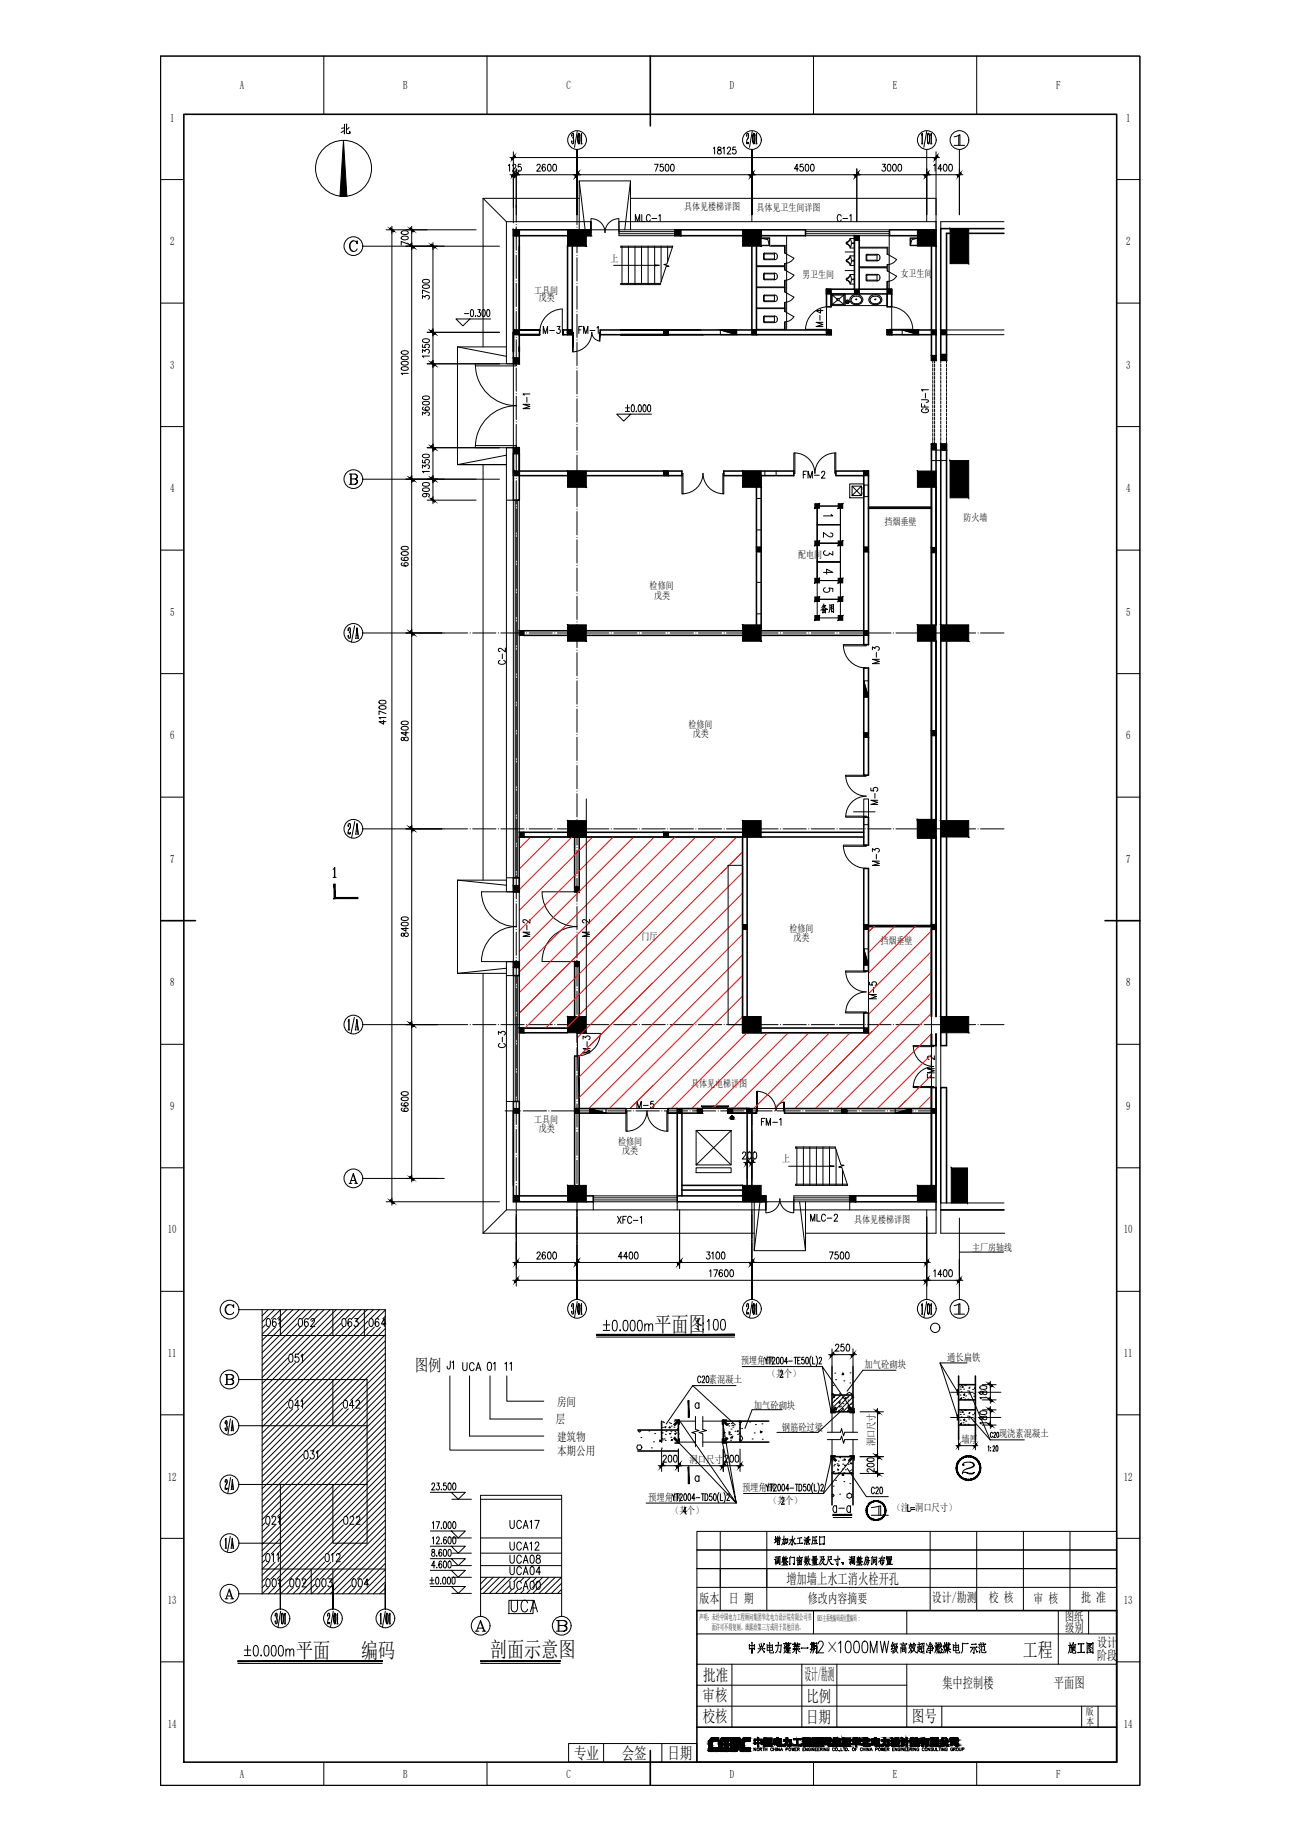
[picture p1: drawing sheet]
<svg xmlns="http://www.w3.org/2000/svg" width="420mm" height="594mm" viewBox="0 0 420 594" stroke-linecap="round" stroke-linejoin="round" font-family="sans-serif">
<defs><g id="words">
<text font-size="7.5" x="163.7" y="521.8">UCA</text>
<g font-size="7.1">
<text x="309.4" y="477">2</text>
<text x="343.6" y="535.2">施工图</text>
</g>
<g font-size="6.9">
<text x="211.2" y="430.1">平面图</text>
<text x="95.6" y="535.2">平面</text>
<text x="116.5" y="535.2">编码</text>
<text x="158.2" y="535">剖面示意图</text>
</g>
<g font-size="6.6">
<text x="263.5" y="199.3">备用</text>
<text x="306.6" y="425.4">1</text>
<text x="248.7" y="500.2">增加水工泄压口</text>
<text x="248.7" y="506.6">调整门窗数量及尺寸、调整房间布置</text>
<text x="152" y="527.8">A</text>
<text x="178.2" y="527.8">B</text>
</g>
<text font-size="6.4" x="330" y="535">工程</text>
<g font-size="6.2">
<text x="84.7" y="429.7">061</text>
<text x="94.9" y="429.7">062</text>
<text x="109" y="429.7">063</text>
<text x="117.8" y="429.7">064</text>
<text x="76.2" y="464.3" transform="rotate(-90 76.2 464.3)">3/A</text>
<text x="96.7" y="472.4">031</text>
<text x="76.2" y="483.3" transform="rotate(-90 76.2 483.3)">2/A</text>
<text x="280.1" y="490.4">1</text>
<text x="109.7" y="493.5">022</text>
<text x="76.2" y="502" transform="rotate(-90 76.2 502)">1/A</text>
<text x="103.7" y="505.5">012</text>
<text x="163.3" y="509.8">UCA04</text>
<text x="92.4" y="513.6">002</text>
<text x="100.5" y="513.6">003</text>
<text x="112.2" y="513.6">004</text>
</g>
<g font-size="5.7">
<text x="173.9" y="109">M-3</text>
<text x="185.6" y="109">FM-1</text>
<text x="164" y="215.5" transform="rotate(-90 164 215.5)">C-2</text>
<text x="191.2" y="303.4" transform="rotate(-90 191.2 303.4)">M-2</text>
<text x="164" y="339.4" transform="rotate(-90 164 339.4)">C-3</text>
<text x="204.3" y="359.1">M-5</text>
<text x="92.1" y="441">051</text>
<text x="148.2" y="443.8">UCA</text>
<text x="160.5" y="443.8" transform="rotate(-90 160.5 443.8)">01</text>
<text x="92.1" y="455.8">041</text>
<text x="109.4" y="455.8">042</text>
<text x="163.3" y="494.6">UCA17</text>
<text x="163.3" y="501.6">UCA12</text>
<text x="163.3" y="505.9">UCA08</text>
<text x="163.3" y="514.3">UCA00</text>
</g>
<g font-size="5.4">
<text x="133.9" y="442.5">图例</text>
<text x="266.6" y="533.6">×</text>
<text x="227" y="542.6">批准</text>
<text x="259.6" y="542.6">设计/勘测</text>
<text x="226.7" y="549.2">审核</text>
<text x="260.2" y="549.5">比例</text>
<text x="226.8" y="555.9">校核</text>
<text x="260.1" y="556.2">日期</text>
<text x="294.3" y="556.1">图号</text>
<text x="185.3" y="567.8">专业</text>
<text x="200.7" y="567.8">会签</text>
<text x="215.4" y="567.8">日期</text>
</g>
<g font-size="5.3">
<text x="203.9" y="72.7">MLC-1</text>
<text x="268.8" y="72.7">C-1</text>
<text x="266.3" y="106.5" transform="rotate(-90 266.3 106.5)">M-4</text>
<text x="171.8" y="133" transform="rotate(-90 171.8 133)">M-1</text>
<text x="257.9" y="155.6">FM-2</text>
<text x="284.7" y="215.5" transform="rotate(-90 284.7 215.5)">M-3</text>
<text x="284" y="261.1" transform="rotate(-90 284 261.1)">M-5</text>
<text x="284.7" y="280.8" transform="rotate(-90 284.7 280.8)">M-3</text>
<text x="171.8" y="303.4" transform="rotate(-90 171.8 303.4)">M-2</text>
<text x="283.6" y="323.8" transform="rotate(-90 283.6 323.8)">M-5</text>
<text x="191.2" y="341.1" transform="rotate(-90 191.2 341.1)">M-3</text>
<text x="302.3" y="349.2" transform="rotate(-90 302.3 349.2)">FM-2</text>
<text x="244.5" y="364.4">FM-1</text>
<text x="260.3" y="395.5">MLC-2</text>
<text x="197.9" y="396.2">XFC-1</text>
<text x="165.8" y="443.8" transform="rotate(-90 165.8 443.8)">11</text>
<text x="267.4" y="489.7">a-a</text>
<text x="291.7" y="489.3">L=</text>
</g>
<g font-size="4.9">
<text x="264.6" y="186.6">4</text>
<text x="264.6" y="192.6">5</text>
<text x="147.1" y="443.1" transform="rotate(-90 147.1 443.1)">J1</text>
</g>
<g font-size="4.7">
<text x="253.8" y="511.5">增加墙上水工消火栓开孔</text>
<text x="304.1" y="545.1">集中控制楼</text>
<text x="340.1" y="545.1">平面图</text>
</g>
<g font-size="4.4">
<text x="264.6" y="174.6">2</text>
<text x="264.6" y="180.6">3</text>
</g>
<g font-size="4.3">
<text x="225.7" y="517.5">版本</text>
<text x="235.2" y="517.5">日 期</text>
<text x="260.7" y="517.5">修改内容摘要</text>
<text x="300.8" y="517.3">设计/勘测</text>
<text x="319.1" y="517.3">校 核</text>
<text x="333.6" y="517.4">审 核</text>
<text x="348.9" y="517.3">批 准</text>
<text x="354.1" y="531.7">设计</text>
<text x="354.1" y="535.9">阶段</text>
</g>
<g font-size="4">
<text x="343.6" y="523.4">图纸</text>
<text x="343.7" y="526.9">级别</text>
</g>
<g font-size="3.9">
<text x="179.8" y="453.8">房间</text>
<text x="179.4" y="459.6">层</text>
<text x="179.8" y="465.1">建筑物</text>
<text x="179.8" y="469.6">本期公用</text>
</g>
<g font-size="3.8">
<text x="77.4" y="28.8">A</text>
<text x="130.1" y="28.7">B</text>
<text x="182.8" y="28.8">C</text>
<text x="235.5" y="28.7">D</text>
<text x="288.1" y="28.7">E</text>
<text x="340.8" y="28.7">F</text>
<text x="54.9" y="39.3">1</text>
<text x="363.4" y="39.3">1</text>
<text x="54.9" y="79.2">2</text>
<text x="363.4" y="79.2">2</text>
<text x="54.9" y="119.1">3</text>
<text x="363.4" y="119.1">3</text>
<text x="54.9" y="158.9">4</text>
<text x="363.4" y="158.9">4</text>
<text x="54.9" y="198.8">5</text>
<text x="363.4" y="198.8">5</text>
<text x="54.9" y="238.7">6</text>
<text x="363.4" y="238.7">6</text>
<text x="54.9" y="278.6">7</text>
<text x="363.4" y="278.6">7</text>
<text x="54.9" y="318.5">8</text>
<text x="363.4" y="318.5">8</text>
<text x="54.9" y="358.4">9</text>
<text x="363.4" y="358.4">9</text>
<text x="54.2" y="398.3">10</text>
<text x="362.7" y="398.3">10</text>
<text x="54.2" y="438.1">11</text>
<text x="362.7" y="438.1">11</text>
<text x="54.2" y="478">12</text>
<text x="362.7" y="478">12</text>
<text x="54.2" y="517.9">13</text>
<text x="362.7" y="517.9">13</text>
<text x="54.2" y="557.8">14</text>
<text x="362.7" y="557.8">14</text>
<text x="77.4" y="574">A</text>
<text x="130.1" y="573.9">B</text>
<text x="182.8" y="574">C</text>
<text x="235.5" y="573.9">D</text>
<text x="288.1" y="573.9">E</text>
<text x="340.8" y="573.9">F</text>
</g>
<text font-size="3.5" x="264.6" y="167.9">1</text>
<g font-size="3.3">
<text x="239" y="440.4">预埋角钢</text>
<text x="279" y="441.6">加气砼砌块</text>
<text x="305.7" y="439.5">通长扁铁</text>
<text x="228.8" y="446.4">素混凝土</text>
<text x="247.8" y="444.7">（共个）</text>
<text x="243.3" y="454.8">加气砼砌块</text>
<text x="252.3" y="461.9">钢筋砼过梁</text>
<text x="282.3" y="467" transform="rotate(-90 282.3 467)">洞口尺寸</text>
<text x="310.2" y="466">墙厚</text>
<text x="322.4" y="464.1">现浇素混凝土</text>
<text x="222.5" y="472.3">洞口尺寸</text>
<text x="209.1" y="484.5">预埋角钢</text>
<text x="239.5" y="481.4">预埋角钢</text>
<text x="248.3" y="485.7">（共个）</text>
<text x="216.5" y="488.8">（共个）</text>
<text x="288.1" y="488">（注：洞口尺寸）</text>
</g>
<g font-size="3.2">
<text x="220.7" y="67.8">具体见楼梯详图</text>
<text x="244.1" y="68">具体见卫生间详图</text>
<text x="197" y="84.6">上</text>
<text x="258.8" y="89.6">男卫生间</text>
<text x="290.6" y="89.5">女卫生间</text>
<text x="172.4" y="94.8">工具间</text>
<text x="173.8" y="97.3">戊类</text>
<text x="285.4" y="169.4">挡烟垂壁</text>
<text x="311" y="168.3">防火墙</text>
<text x="257.6" y="180.2">配电间</text>
<text x="209.6" y="190.2">检修间</text>
<text x="211.1" y="193.3">戊类</text>
<text x="222.2" y="234.9">检修间</text>
<text x="223.5" y="237.9">戊类</text>
<text x="207.1" y="303.5">门厅</text>
<text x="254.8" y="300.8">检修间</text>
<text x="256" y="303.9">戊类</text>
<text x="284.2" y="304.9">挡烟垂壁</text>
<text x="223" y="351">具体见电梯详图</text>
<text x="172.4" y="362.7">工具间</text>
<text x="173.9" y="365.4">戊类</text>
<text x="199.5" y="369.6">检修间</text>
<text x="200.8" y="372.6">戊类</text>
<text x="252.4" y="375.1">上</text>
<text x="275.6" y="394.9">具体见楼梯详图</text>
<text x="313.7" y="403.8">主厂房轴线</text>
<text x="350.4" y="553.8">版</text>
<text x="350.5" y="557.1">本</text>
</g>
<g font-size="2.7">
<text x="225.7" y="522.9">声明：未经中国电力工程顾问集团华北电力设计院有限公司书</text>
<text x="229.7" y="526.4">面许可不得复制、泄露给第三方或用于其他目的。</text>
<text x="263.8" y="523.3">KKS主系统编码或位置编码 :</text>
</g>
</g></defs>
<!-- layer: PUB_TEXT -->
<g fill="none" stroke="#000" stroke-width=".32">
<path d="M111.1 40.1v3.2v-.5M111.1 42.1l-1 .7M111.1 41.3l-.9 .1M111.8 40v2.9l.3 .2 .9-.1-.1-.6v.6M112.6 41.1l-.8 .8M154.2 100h.8l-.4 .8a.65 .65 0 0 1 .4 .9 .65 .65 0 0 1-.9 .3l-.1-.2M149.9 101.2h1.3M152 100.1l.4-.1a1.4 1.4 0 0 1-.2 2.2l-.4-1zM153.3 102.1h.2zM155.8 100.1l.3-.1a1.4 1.4 0 0 1-.1 2.2l-.4-.4zM157.3 100.1h.6l.1 .3v1.4l-.4 .4-.5-.4-.1-.8zM201.8 131.7h1.4"/>
<path d="M201.8 132.8h1.4M202.5 130.7v1.9M203.9 130.8h.6l.2 .3v1.4l-.4 .5-.5-.5zM205.2 132.8h.2zM206.2 130.8h.6l.1 .3v1.4l-.3 .5-.6-.5-.1-.8zM207.7 130.8l.2-.1a1.35 1.35 0 0 1 0 2.3l-.2-.2-.3-.8zM209.2 130.8h.6l.1 .3v1.4l-.3 .5-.6-.5-.1-.8zM297.4 130.3v1.1h2.2M297.4 129.1l2.1 .1v.5l-.6 .2M297.9 132a.65 .65 0 0 0-.5 .8 .65 .65 0 0 0 .8 .5h.6a.66 .66 0 0 0 .8-.7 .66 .66 0 0 0-.8-.6v.4M298.4 130.8v.6M298.6 127v1.5"/>
<path d="M299.6 125.8h-2.2l.4 .5M107.5 280.7l.5-.6v3.2M107.5 283.3h1M107.9 280.2v3.1M194.7 427.8h2.1M194.7 429.5h2.1M195.7 426.3v2.9M197.9 426.5l.6-.2a2.14 2.14 0 0 1 .6 2.7l-.2 .5-.6 .2a1.7 1.7 0 0 1-.7-1.9zM200.1 429.4v.3zM201.4 426.5l.5-.2a2.06 2.06 0 0 1 .6 2.7l-.2 .5-.6 .2a1.7 1.7 0 0 1-.6-1.9zM203.7 426.5l.6-.2a1.63 1.63 0 0 1 .6 1.9l-.3 1.3-.5 .2a2.17 2.17 0 0 1-.6-2.8zM206 426.5l.6-.2a2.14 2.14 0 0 1 .6 2.7l-.3 .5-.6 .2a2.26 2.26 0 0 1-.5-2.8z"/>
<path d="M208.1 428.1l.6-.7 .6 .2 .1 2.1M208.1 427.4v2.3M209.4 428.1l.5-.7 .6 .2 .1 2.1M224.8 426.7l.5-.7v3.5M226.8 427.3l.2-.1v.3zM227 429.1v.4zM228.2 426.7l.6-.7v3.5M230.5 426.2l.6-.2a1.73 1.73 0 0 1 .7 2l-.3 1.3-.6 .2a2.26 2.26 0 0 1-.6-2.8zM232.8 426.2l.6-.2a2.26 2.26 0 0 1 .6 2.8l-.2 .5-.6 .2a1.73 1.73 0 0 1-.7-2zM246.7 438.2l.5 1 .5-1M247.2 439.2v1.2M248 438.2h.9"/>
<path d="M248.5 438.2v2.2M249.3 438.7v-.3a.45 .45 0 0 1 .7 0 .45 .45 0 0 1 0 .6l-.8 1.4h.9M250.7 438.3h.6l.1 .3v1.4l-.3 .4-.4-.1-.1-.3zM252 438.3h.6l.2 .9-.1 .8-.3 .4-.4-.1-.1-.3zM254.1 439.7h-.9l.6-1.5v2.2M254.5 439.4h1.2M256.2 438.2h.9M256.7 438.2v2.2M257.4 439.2h.5M258.2 438.2h-.8v2.2h.8M259.4 438.2h-.6v.8a.65 .65 0 0 1 .8 .7 .65 .65 0 0 1-.8 .6l-.2-.3M260.2 438.3h.5l.1 .3v1.4l-.3 .4-.3-.1-.2-.3z"/>
<path d="M261.8 437.8a3.1 3.1 0 0 0 0 3.3M262.2 438.2v2.2h.8M263.3 437.8a3.1 3.1 0 0 1 0 3.3M264.3 438.7l.1-.3a.45 .45 0 0 1 .7 0 .45 .45 0 0 1 0 .6l-.8 1.4h.9M226.1 444.8l-.3-.5a1.26 1.26 0 0 0-.4 2l.4 .1 .3-.5M226.6 444.8l.1-.4a.58 .58 0 0 1 .7 .3 .58 .58 0 0 1-.2 .7l-.7 1h.9M228 444.4h.6l.2 .8-.1 .9-.3 .3-.5-.3zM251.8 443.1v-.3a.46 .46 0 0 1 .7-.1 .46 .46 0 0 1 0 .7l-.8 1.3h.9M139.4 479.3v-.3a.5 .5 0 0 1 .7-.1 .5 .5 0 0 1 .1 .8l-.9 1.4h1M140.9 478.8h.8l-.4 .9a.65 .65 0 0 1 .5 .8 .65 .65 0 0 1-.9 .4l-.1-.3M143.9 478.8h-.7v.9a.67 .67 0 0 1 .9 .6 .67 .67 0 0 1-1 .6v-.3M144.8 478.9h.6l.1 .3v1.4l-.4 .5-.5-.5-.1-.8z"/>
<path d="M146.3 478.9l.4-.1a1.4 1.4 0 0 1-.2 2.3l-.4-1zM247.1 479.2l.6 1.1 .5-1.1M248.5 479.2h.9M248.9 479.2v2.2M249.7 479.7v-.1a.43 .43 0 0 1 .5-.4 .43 .43 0 0 1 .3 .6l-.8 1.6h.9M251.2 479.3l.1-.1a1.36 1.36 0 0 1 0 2.2l-.3-.9zM252.5 479.3l.2-.1a1.43 1.43 0 0 1 0 2.2l-.4-.9zM256.6 479.2h1M257.1 479.2v2.2M257.8 479.2a1.19 1.19 0 0 1 1 .8 1.19 1.19 0 0 1-.3 1.3l-.7 .1zM260 479.2h-.7v.8a.71 .71 0 0 1 .9 .5 .71 .71 0 0 1-.4 .9l-.6-.4M260.7 479.3l.3-.1a1.43 1.43 0 0 1 0 2.2l-.5-.9z"/>
<path d="M262.3 478.8a3.1 3.1 0 0 0 0 3.3M262.8 479.2v2.2h.8M263.9 478.8a3.1 3.1 0 0 1 0 3.3M264.9 479.7l.1-.3a.45 .45 0 0 1 .6 0 .45 .45 0 0 1 0 .6l-.7 1.4h.8M318.8 467.1l.3-.3v1.7M319.7 467.4h.1M319.7 468.4v.1zM320.4 462.8l-.3-.4a.91 .91 0 0 0-.5 .9 .91 .91 0 0 0 .5 .8l.3-.4M320.4 467.2l.1-.2a.34 .34 0 0 1 .5-.1 .34 .34 0 0 1 0 .5l-.6 1.1h.7M320.7 462.8a.32 .32 0 0 1 .3-.4 .32 .32 0 0 1 .3 .5l-.7 1.2h.7M321.5 466.9l.2-.1a1.16 1.16 0 0 1 0 1.7l-.3-.7zM321.8 462.5l.1-.1a1.08 1.08 0 0 1 0 1.7l-.3-.7z"/>
<path d="M139.5 496.6l.4-.4v2.3M139.5 491.7l.4-.4v2.3M140.8 491.3h1l-.7 2.3M140.9 496.7v-.3a.5 .5 0 0 1 .8-.1 .5 .5 0 0 1 0 .8l-.9 1.4h1M142.4 498.2v.3zM142.4 493.3v.3zM142.4 480.9v.2zM143.3 491.4l.2-.1a1.3 1.3 0 0 1 0 2.3l-.4-.5zM144 496.5l-.4-.3a1.4 1.4 0 0 0 .1 2.3 .65 .65 0 0 0 .4-.8 .65 .65 0 0 0-.7-.5l-.3 .5M144.8 496.3h.6l.1 .3v1.4l-.4 .5-.5-.5-.1-.8zM144.8 491.4l.3-.1 .4 .4v1.4l-.4 .5-.5-.5-.1-.8zM146.3 496.3l.4-.1a1.4 1.4 0 0 1-.2 2.3l-.4-1z"/>
<path d="M146.3 491.4l.2-.1a1.3 1.3 0 0 1 0 2.3l-.4-1zM216.8 482.3l.6 1 .5-1M217.4 483.3v1.2M218.2 482.3h.8M218.6 482.3v2.2M219.4 482.8l.1-.3a.45 .45 0 0 1 .6 0 .45 .45 0 0 1 0 .6l-.8 1.4h1M220.9 482.4l.1-.1a1.36 1.36 0 0 1 0 2.2l-.3-.9zM221.4 488.1h-1l.7-1.5v2.2M222.2 482.4l.1-.1a1.36 1.36 0 0 1 0 2.2l-.3-.9zM224.3 483.8h-1l.7-1.5v2.2M224.6 483.6h1.2M226.3 482.3h1"/>
<path d="M226.8 482.3v2.2M227.5 482.3a1.22 1.22 0 0 1 1 .8 1.22 1.22 0 0 1-.3 1.3l-.7 .1zM229.7 482.3h-.7v.8a.64 .64 0 0 1 .9 .7 .64 .64 0 0 1-.9 .6l-.1-.3M230.4 482.4l.2-.1a1.36 1.36 0 0 1 0 2.2l-.4-.9zM232 481.9a3.1 3.1 0 0 0 0 3.3M232.5 482.3v2.2h.8M233.6 481.9a3.1 3.1 0 0 1 0 3.3M234.6 482.8l.1-.3a.45 .45 0 0 1 .6 0 .45 .45 0 0 1 0 .6l-.8 1.4h.9M247.7 480.3v1.1M252.2 484.1l.1-.5a.58 .58 0 0 1 .7 .4 .58 .58 0 0 1-.2 .7l-.6 1h.8M254.6 480.7h-1l.7-1.5v2.2M254.9 480.5h1.2"/>
<path d="M282.2 480.6l-.4-.5a1.21 1.21 0 0 0 0 2.2l.4-.5M282.6 480.6l.1-.3a.45 .45 0 0 1 .7 0 .45 .45 0 0 1 0 .7l-.8 1.3h.9M284.1 480.3l.2-.2a1.42 1.42 0 0 1 .1 2.2l-.5-.4zM138.7 510.2h1.4M138.7 511.4h1.4M139.4 509.2v2M139.4 500.4v.6a.75 .75 0 0 1 .9 .6 .75 .75 0 0 1-.6 .9 .8 .8 0 0 1-.4-1 .8 .8 0 0 1 .9-.5v-.6zM140.4 505.5h-1.1l.8-1.5v2.3M140.8 509.3l.4-.1 .3 .4v1.4l-.3 .5-.4-.1-.2-.4zM140.9 506.1h.1zM140.9 502.4h.1zM142.2 511.2v.3z"/>
<path d="M142.5 504.3l-.4-.3a1.44 1.44 0 0 0 0 2.3 .65 .65 0 0 0 .5-.8 .65 .65 0 0 0-.8-.5l-.2 .5M142.5 500.6l-.4-.4a1.44 1.44 0 0 0 0 2.3 .65 .65 0 0 0 .5-.8 .65 .65 0 0 0-.8-.5l-.2 .5M143.1 509.3l.3-.1a1.68 1.68 0 0 1 0 2.3l-.3-.1-.2-.4-.1-.8zM143.3 504.1l.2-.1a1.3 1.3 0 0 1 0 2.3l-.4-.5zM143.3 500.4l.2-.2a1.3 1.3 0 0 1 0 2.3l-.4-.4zM144.5 509.3l.4-.1 .4 .4v1.4l-.4 .5-.4-.1-.1-.4zM144.8 504.1l.3-.1 .4 .4v1.4l-.4 .5-.5-.5-.1-.8zM144.8 500.4l.3-.2 .4 .5v1.4l-.4 .4-.5-.4-.1-.9zM146.1 509.3l.3-.1a1.68 1.68 0 0 1 0 2.3l-.3-.1-.2-.4zM78.8 532.8h2.1M78.8 534.5h2.1M79.9 531.3v2.9"/>
<path d="M82.1 531.4l.5-.1a2.38 2.38 0 0 1 0 3.4h-.2a2.66 2.66 0 0 1-.3-3.3zM84.3 534.4v.3zM85.5 531.4l.6-.1a1.63 1.63 0 0 1 .7 1.9l-.3 1.3-.6 .2a2.09 2.09 0 0 1-.6-2.8zM87.9 531.4l.5-.1a2.17 2.17 0 0 1 .6 2.8l-.2 .4-.6 .2a2.17 2.17 0 0 1-.6-2.8zM90.2 531.4l.5-.1a2.38 2.38 0 0 1 0 3.4h-.2a2.66 2.66 0 0 1-.3-3.3zM92.3 533l.5-.6 .6 .2 .1 2.1M92.3 532.4v2.3M93.5 533l.6-.6 .6 .2 .1 2.1M242.6 530.2l.1 3.6v-1.5h-.9h1.6v.2v-1.5v.3h-1.6v-.3v1.5M244.6 532.3h2.3h-.3M245 530.8l.3 1.1M245.3 532.5l.2 .2-1 1"/>
<path d="M245.6 530.5l.2 1.3M246 532.5l.6 .8v.3M246.4 530.5l.3 .3h-.1l-.6 1.4M247.5 530.9l.1 2.1M247.6 531.2h1.6M247.6 531.9h1.6M247.7 532.8h1.5M248.3 530.3l.1 3.3 1.2 .1v-.5M249.3 531v1.9M251.1 530.2l.2 .3-.1-.2a3.8 3.8 0 0 1-1 3.3M252.1 531.2h-1.8l.1 .3 .1-.2M252.1 531l-.2 2.6-.5-.3"/>
<path d="M252.9 532.1l.4-.2v1.4l-.4 .4M253.1 531.2l.2 .5M253.3 533.2l.8 .4 1 .1M253.5 533h1.5M253.6 530.3l.1 .8M253.7 532.2h1.2h-.6v-.3v1.7v-.9h-.5h1M253.9 531.2l.9-.1-1.3 1M254.1 530.9l-.6 .9 .4-.6 1.2 .8M254.4 530.3l.2 .2-.1 .6v-.4h-1.6h2.4l-.1-.2-.1 .2M256 531.6h2l-.2-.2-.8 .2v-.4v2.7v-1.5h-1.1h2.2l-.1-.2-.1 .2M256.3 531.7l.3 .5M256.4 530.4l.2 .1v.9v-.5h-.8h2.3h-.7v.5v-.9"/>
<path d="M256.6 532.5l-.8 1.1M257.3 530.4l.1 .1M257.4 532.5l.8 .9M257.6 531.7l-.2 .6M258.1 530.8l-.2 .1M258.8 532.1h-.3h2.3l-.1-.2-.2 .2M261.8 530.2l.2 .2-.1-.1v2.2h-.4h1.3h-.4v-2.2v.5h-.9h1.2h-.3v.7h-.5M261.8 531.9h.6M261.9 532.8l-.4 .9M262.3 532.8l.2 .4M262.4 530.2l.2 .2M262.8 530.4a3.9 3.9 0 0 1-.2 2.7l-.3 .6"/>
<path d="M262.9 530.6h.7v-.2v3.4v-2.4h-.7h.6v.8h-.6M263.2 533.3l.4 .4M264 530.8v-.2a.85 .85 0 0 1 1.1-.7l.4 .4a1.41 1.41 0 0 1-.3 1.6l-1.3 1.7h1.9M270.6 530.6l.7-.7v3.7M273.2 530.1l.7-.2a2.9 2.9 0 0 1 .3 3.6l-.6 .1a1.86 1.86 0 0 1-.8-2.1zM275.9 530.1l.6-.2a1.86 1.86 0 0 1 .8 2.1l-.3 1.5-.7 .1a1.86 1.86 0 0 1-.8-2.1zM278.6 530.1l.6-.2a2.9 2.9 0 0 1 .4 3.6l-.7 .1a1.86 1.86 0 0 1-.8-2.1zM280.9 533.6v-3.7l1 3.7 1.1-3.7v3.7M284.1 529.9l.6 3.7 .7-3.7 .7 3.7 .6-3.7M288 530.2l.2 .3-.6 1h.6l.1-.6 .1 .3-.8 1.3 .7-.3M288.3 532.9l-.7 .4M288.4 530.8h1.1"/>
<path d="M288.8 530.8l-.3 2.1-.5 .9M288.8 531.6l.2 .9 .8 1.2M289.5 530.5l-.4 1.4 .5-.4-.2 1-1.1 1.2M290.5 530.8h2.2l-.2-.2v.2M290.7 531.9v1.8M290.8 532.2h1.5M291 530.9l.1 1M291.1 532.2l.1 1.1M291.1 531.8h1M291.1 531.2h1M291.2 532.5h.7M291.2 533.1h.7"/>
<path d="M291.4 530.3l.2 .4M292 532.3v.9M292.1 531.1v.8M292.3 531.9v1.8l-.1-.1M293.3 531.1h1.1h-.2M293.6 531.3l.2 .2-.5 .7M293.6 532.1l.7 1v-.2l-.1 .3M293.8 530.5l.1 .6M294 531.3l.3 .5M294.1 531.9l-.3 1-.6 .8M294.6 531.5a2.63 2.63 0 0 0 1.1 2.1h-.1M294.8 530.5l.2 .1-.6 1.6"/>
<path d="M295.3 531.1a2.61 2.61 0 0 1-1.5 2.6M295.4 531.1h.1h-.7M296.2 532l.1 1-.3 .8M296.3 532.9l.9 .6 1.1 .2M296.6 530.3v1.4M296.6 531.8v1.4M296.6 532.4h.6l-.2-.2-.1 .2M296.9 531l.2-.1h-.9l.1 .2M296.9 531.7l.2-.1 .1 .1h-1.1v.2M297.3 531.9l.1 1.4M297.4 532.1h.7M297.4 533.2h.7"/>
<path d="M297.7 530.7l-.4 1M298.1 531.9v1.4M298.2 530.6h-.9v.2M298.2 530.5l-.1 1.2-.3-.2M299 530.7l.2 .7M299.3 532.3l-.1 1.3-.2-.4M299.5 532.2h1.8l-.1-.2-.1 .2M299.7 531.6h1.2v-.2v1.6v-.2l-1.1 .1M299.9 530.9h.7M300.1 530.3l.1 .2-.7 1.3M300.2 531.6v2.3l-.4-.5M300.8 530.8l-.5 .7"/>
<path d="M301.7 531.4l.2 .5M302 530.3l.1 2.1-.5 1.2M302.1 532.4l.3 .6M302.4 531.1l-.3 .5M302.4 531.9l.3 .3M302.6 531.3l.3 .3M302.6 533l-.3 .8M302.7 530.3l-.4 1.9 .4-1.1 .4-.3-.7 2M302.8 533l.2 .8-.1-.3M303 531.5h1l-.1-.1-.1 .1M303.2 533l.2 .8-.1-.3M303.3 530.3l.1 .2a2.67 2.67 0 0 1-.6 2.3"/>
<path d="M303.4 531.6l.8 1.1h-.2M303.7 532.9l.2 .8M303.7 530.6l.1 .6M304.6 531.4l-.1 .7M304.8 530.4l.1 .1-.1 1.9-.5 1.3M304.9 532.5l.2 .6M305.1 532.5h1.5h-.9v-.5v1.8M305.1 530.9h1.6h-.2M305.2 531.2l-.3 .6M305.4 530.4l.2 .1-.1 1.7v-.2h.7v.2v-1.7v.9h-.7M305.5 532.5l-.6 1.1M306 532.6l.8 .9"/>
<path d="M306.1 530.3l.2 .2M306.4 532.5l.1-.1 .1 .1M307.6 530.9l.1 2.1M307.7 531.2h1.6M307.7 531.9h1.6M307.7 532.8h1.6M308.3 530.3l.2 3.3 1.2 .1v-.5M309.3 531v1.9M310.5 530.5l.1 .2h1.8l-.1-.2-.1 .2M310.6 530.7v2.1l-.4 .9M313.3 531.9h-.2h2.2l-.1-.2-.1 .2M313.7 532.2l.2 .1-.7 1.1"/>
<path d="M314.3 531.9v2l-.3-.3M314.7 532.2l.7 1-.2 .3M314.8 530.8l.3 .1h-1.6h.2M315.8 531.8l.3 .5M315.9 533.1l.3 .6M316 531.2l.3 .6M316.3 532.5l-.2 .9M316.5 530.3l.1 1M316.7 531.4l1 .2M316.8 531.6l.1 2h1.2v-.5M317.2 530.3l.1 1M317.7 531.4v1.5l-.4-.2"/>
<path d="M317.9 530.9l.1-.2 .1 .2h-2.2h.1"/>
</g>
<!-- layer: DIM_SYMB -->
<g fill="#000" stroke="#000" stroke-width=".32">
<path d="M110.8 45.3l1.1 18.1h-2.2z"/>
<path d="M107.8 285.4l.4 4.4v-4.4zM107.8 285.4l.4 4.4-.4 .3zM108.2 289.8l-.4 .3 7.7-.3zM107.8 290.1l7.7-.3v.3z"/>
</g>
<circle cx="110.9" cy="54.4" r="9" fill="none" stroke="#000" stroke-width=".32"/>
<!-- layer: WALL -->
<g fill="none" stroke="#000" stroke-width=".51">
<path d="M167.6 74.2v32.3M183.1 79.1v29M184.7 79.1v29h-3M190.7 74.2h-25v43.3h1.9v-9.4h6.5v-1.6h-6.5h6.5M190.7 71.6v4.5h-25M217.8 74.2h42.1v1.9h-42.1zM219.7 74.2v1.9M242.6 76.1v30.4M244.1 76.1v30.4M245.6 74.2v1.9v-1.9M275.7 76.1v17.3h-9v1.5v-1.5M277.3 76.1v17.3h10.5v5.6h-1.5v-4.1h-18.1v4.1"/>
<path d="M300.6 75.7v40.7h1.5v-42.2h-15.1v1.9h13.6M324 73.8h-20.4v42.6h1.8v-41.1h18.6M266.7 94.9v4.1M165.7 107.3v6.2M165.7 115.6h1.9M167.6 112v1.5M181.7 106.5h3M193.7 108.1h74.5M193.7 106.5h73M287.8 106.5v1.6M300.6 106.5h-14.3v1.6h14.3M300.6 114.8h1.5"/>
<path d="M303.6 114.5h1.8M165.7 144.6h1.9v16.9h-1.9zM165.7 146.5v7.1M165.7 146.5h1.9M165.7 144.6h1.9M167.6 146.5v7.1M167.6 152.1h52.5v1.5h-52.5M244.1 153.2v50.5M245.6 154v49.7M256.2 152.1h-22.6v1.5h22.6M300.6 144.9h1.5M303.6 143.4h1.8v194.2h-1.8z"/>
<path d="M303.6 143.4h1.8M303.6 145.3h1.8M280.3 163.7h20.3M280.3 164.1h20.3M300.6 176.9h1.5M300.6 178.4h1.5M169.1 203.7h109.6M169.1 205.1h109.6M278.7 208.1v-54.5h-9v-1.5h10.6v56M278.7 215.7v34.6h1.6v-34.6M300.6 201.7v-58.3h1.5v58.3M300.6 207v57.6"/>
<path d="M302.1 207v57.6M300.6 236h1.5M300.6 237.5h1.5M167.6 270.2h111.1M167.6 268.7h111.1M169.1 268.7v1.5M185.4 270.2v17.7h1.5v-17.7M239.6 270.2v63.2h40.7v-6.3h-1.6v4.8h-37.6v-61.7M278.7 272.9v-9.1h1.6v9.1M300.6 270.6v57.6M302.1 270.6v57.6M165.7 283.4h1.9v4.5h-1.9z"/>
<path d="M165.7 286h1.9M185.4 286.4h1.5M278.7 280.4v33.1h1.6v-33.1M280.3 299.2h20.3M280.3 298.8h20.3M300.6 298.6h1.5M165.7 310.5h1.9v4.5h-1.9zM165.7 312.4h1.9M185.4 312h1.5M300.6 300h1.5M167.6 333.4h15.5M167.6 331.9h15.5"/>
<path d="M185.4 328.2v-17.7h1.5v17.7M300.6 333.8v3.8h1.5v-3.8M165.7 355.6h1.9v30.5h23.8v1.9h-25.7zM185.4 357.9h16.6v1.5h-16.6M185.4 341v45.5M186.9 341v45.5M215.5 357.9h11.1v1.5h-11.1zM218.5 359.4v26.7M220.1 359.4v26.7M225.1 357.9v1.5M234.9 357.9h9.2v1.5h-9.2zM236.4 357.9v1.5"/>
<path d="M241.1 357.9v.8M241.1 359.4v26.7M242.6 359.4v26.7M271.7 357.9v.8M273.2 358.7v.7M300.6 351.1h1.5v36.9h-27.9v-1.9h26.4zM300.6 357.9h-47.4v1.5h47.4M220.1 382.7h19.5M220.1 384.2h19.5M247.1 388h-28.6v-1.9h28.6v4.5M276.1 386.1v1.9M303.6 388.4v-37.3h1.8v37.3"/>
<path d="M303.6 390.6h20.4M213.5 458.8v6.8M217.8 458.5h1.4v1.4M218.9 458.8v6.8M218.9 458.5l-1.4 1.4M219.2 458.8l-1.5 1.4M233.1 458.8l1.5 1.4M233.4 458.5l1.4 1.4M234.5 458.5h-1.4v1.4M238.8 458.8v6.8M248.1 458.8h-14.7v6.8h14.7M268.2 454.7v1.4h1.4"/>
<path d="M268.5 441.1v14.7h6.8v-14.7M268.5 450.4h6.8M269.6 454.4l-1.4 1.4M269.9 454.6l-1.5 1.5M273.9 454.6l1.4 1.5M274.2 454.4l1.4 1.4M275.6 454.7v1.4h-1.4M309.3 444.3v20.5M309.3 455.2h5.5M309.3 447.1h5.5M309.3 452h5.5M314.8 444.3v20.5"/>
<path d="M205.8 461.7h13.1M205.8 468.5h13.1M217.5 464.5l1.4 1.4M217.7 464.2l1.5 1.5M219.2 464.6v1.3h-1.4M233.1 464.6v1.3h1.4M234.6 464.2l-1.5 1.5M234.8 464.5l-1.4 1.4M268.2 470.3l1.4 1.4M268.4 470.1l1.5 1.4M268.5 475.7h6.8M269.6 470.1h-1.4v1.3"/>
<path d="M274.2 470.1h1.4v1.3M275.3 470.1l-1.4 1.4M275.6 470.3l-1.4 1.4M309.3 460.1h5.5M268.5 485.9v-15.6h6.8v15.6"/>
</g>
<path d="M303.6 106.5h20.4M303.6 108.1h20.4" fill="none" stroke="#000" stroke-width=".32"/>
<!-- layer: AXIS -->
<g fill="none" stroke="#000" stroke-width=".32">
<path d="M186.2 48.2v21.1v-21.1M186.2 48.2v21.1M242.6 48.2v21.1M299.1 48.2v21.1M309.6 48.2v21.1M117 79.5h26.4M117 154.7h26.4M117 204.4h26.4M117 267.6h26.4M117 330.8h26.4M117 380.5h26.4M186.2 419.6v-13v13"/>
<path d="M186.2 406.6v13M242.6 406.6v13M299.1 406.6v13M309.6 406.6v13M77.1 422.9h7.5M77 445.4h7.6M77 479.3h7.6M77 460.3h7.6M77.1 498.2h7.5M77 514.6h7.6M90.5 511.6v7.9M107.4 511.6v7.9"/>
<path d="M124.3 511.6v7.9M155.1 514.5v7.4M181.2 514.5v7.4"/>
<circle cx="186.2" cy="45.2" r="3"/>
<circle cx="242.6" cy="45.2" r="3"/>
<circle cx="299.1" cy="45.2" r="3"/>
<circle cx="309.6" cy="45.2" r="3"/>
<circle cx="114" cy="79.5" r="3"/>
<circle cx="114" cy="154.7" r="3"/>
<circle cx="114" cy="204.3" r="3"/>
<circle cx="114" cy="267.6" r="3"/>
<circle cx="114" cy="330.8" r="3"/>
<circle cx="114" cy="380.5" r="3"/>
<circle cx="74.1" cy="422.8" r="3"/>
<circle cx="186.2" cy="422.6" r="3"/>
<circle cx="242.6" cy="422.6" r="3"/>
<circle cx="299.1" cy="422.6" r="3"/>
<circle cx="74" cy="445.4" r="3"/>
<circle cx="74" cy="514.6" r="3"/>
<circle cx="90.5" cy="522.5" r="3"/>
<circle cx="107.4" cy="522.5" r="3"/>
<circle cx="124.4" cy="522.5" r="3"/>
</g>
<!-- layer: DOTE -->
<g fill="none" stroke="#000" stroke-width=".32">
<path d="M166.6 66.2v5.5M166.6 72.5h.1M166.6 73.3v7.5M186.2 67.9v4.6M186.2 73.3v.1M186.2 74.1v7.5M166.6 81.6h.1M166.6 82.4v7.5M166.6 90.7h.1M166.6 91.5v7.5M166.6 99.8v.1M186.2 82.4v.1"/>
<path d="M186.2 83.2v7.5M186.2 91.5v.1M186.2 92.4v7.5M166.6 100.6v7.5M166.6 108.9v.1M166.6 109.7v7.5M166.6 118v.1M166.6 118.8v7.5M186.2 100.6v.1M186.2 101.5v7.5M186.2 110.6v7.5M186.2 118.8v.1"/>
<path d="M186.2 119.7v7.5M166.6 127.9v7.6M166.6 136.2v.1M166.6 137v7.6M186.2 127.9v.1M186.2 128.8v7.5M186.2 137v.1M186.2 137.9v7.5M166.6 145.3v.1M166.6 146.1v7.6M166.6 154.4v.1M166.6 155.2v7.6"/>
<path d="M186.2 146.2h.1M186.2 147v7.5M186.2 155.3h.1M186.2 156.1v7.5M166.6 163.5v.1M166.6 164.3v7.6M166.6 172.6v.1M166.6 173.4v7.6M186.2 164.4h.1M186.2 165.2v7.5M186.2 173.5v.1M186.2 174.3v7.5"/>
<path d="M166.6 181.7v.1M166.6 182.5v7.6M166.6 190.8v.1M166.6 191.6v7.6M166.6 199.9v.1M186.2 182.6v.1M186.2 183.4v7.5M186.2 191.7v.1M186.2 192.5v7.5M143.4 204.4h7.5M151.7 204.4h.1M152.5 204.4h7.5"/>
<path d="M160.8 204.4h.1M161.6 204.4h7.5M166.6 200.8v7.5M166.6 209v.1M166.6 209.9v7.5M166.6 218.1v.1M166.6 219v7.5M169.9 204.4h.1M170.7 204.4h7.5M179 204.4h.1M179.8 204.4h7.6M186.2 200.8v.1"/>
<path d="M186.2 201.6v7.5M186.2 209.9v.1M186.2 210.7v7.5M186.2 219v.1M186.2 219.8v7.6M188.1 204.4h.1M188.9 204.4h7.6M197.2 204.4h.1M198 204.4h7.6M206.3 204.4h.1M207.2 204.4h7.5M215.4 204.4h.1"/>
<path d="M216.3 204.4h7.5M224.6 204.4h.1M225.4 204.4h7.5M233.7 204.4h.1M234.5 204.4h7.5M242.8 204.4h.1M243.6 204.4h7.5M251.9 204.4h.1M252.7 204.4h7.5M261 204.4h.1M261.8 204.4h7.5M270.1 204.4h.1"/>
<path d="M270.9 204.4h7.5M279.2 204.4h.1M280 204.4h7.5M288.3 204.4h.1M289.1 204.4h7.5M297.4 204.4h.1M298.2 204.4h7.5M306.5 204.4h.1M307.3 204.4h7.5M315.6 204.4h.1M316.4 204.4h7.6M166.6 227.2v.1"/>
<path d="M166.6 228.1v7.5M166.6 236.3v.1M166.6 237.2v7.5M186.2 228.1v.1M186.2 228.9v7.6M186.2 237.2v.1M186.2 238v7.6M166.6 245.4v.1M166.6 246.3v7.5M166.6 254.6h.1M166.6 255.4v7.5M186.2 246.3v.1"/>
<path d="M186.2 247.1v7.6M186.2 255.4v.1M186.2 256.2v7.6M143.4 267.6h7.5M151.7 267.6h.1M152.5 267.6h7.5M160.8 267.6h.1M161.6 267.6h7.5M166.6 263.7h.1M166.6 264.5v7.5M166.6 272.8h.1M166.6 273.6v7.5"/>
<path d="M169.9 267.6h.1M170.7 267.6h7.5M179 267.6h.1M179.8 267.6h7.6M186.2 264.5v.1M186.2 265.3v7.6M186.2 273.6v.1M186.2 274.4v7.6M188.1 267.6h.1M188.9 267.6h7.6M197.2 267.6h.1M198 267.6h7.6"/>
<path d="M206.3 267.6h.1M207.2 267.6h7.5M215.4 267.6h.1M216.3 267.6h7.5M224.6 267.6h.1M225.4 267.6h7.5M233.7 267.6h.1M234.5 267.6h7.5M242.8 267.6h.1M243.6 267.6h7.5M251.9 267.6h.1M252.7 267.6h7.5"/>
<path d="M261 267.6h.1M261.8 267.6h7.5M270.1 267.6h.1M270.9 267.6h7.5M275.4 262.1h7M279.2 267.6h.1M280 267.6h7.5M288.3 267.6h.1M289.1 267.6h7.5M297.4 267.6h.1M298.2 267.6h7.5M306.5 267.6h.1"/>
<path d="M307.3 267.6h7.5M315.6 267.6h.1M316.4 267.6h7.6M166.6 281.9v.1M166.6 282.7v7.5M166.6 291v.1M166.6 291.8v7.5M186.2 282.7v.1M186.2 283.5v7.6M186.2 291.8v.1M186.2 292.7v7.5M166.6 300.9v7.5"/>
<path d="M166.6 309.2v.1M166.6 310v7.5M166.6 318.3v.1M166.6 319.1v7.5M186.2 301.8v7.5M186.2 310v.1M186.2 310.9v7.5M186.2 319.1v.1M186.2 320v7.5M143.4 330.8h7.5M151.7 330.8h.1M152.5 330.8h7.5"/>
<path d="M161.6 330.8h7.5M166.6 327.4v.1M166.6 328.2v7.6M166.6 336.5v.1M166.6 337.3v7.6M169.9 330.8h.1M170.7 330.8h7.5M179 330.8h.1M179.8 330.8h7.6M186.2 328.2v.1M186.2 329.1v7.5M186.2 338.2v7.5"/>
<path d="M188.1 330.8h.1M188.9 330.8h7.6M197.2 330.8h.1M198 330.8h7.6M206.3 330.8h.1M207.2 330.8h7.5M215.4 330.8h.1M216.3 330.8h7.5M224.6 330.8h.1M225.4 330.8h7.5M233.7 330.8h.1M234.5 330.8h7.5"/>
<path d="M242.8 330.8h.1M243.6 330.8h7.5M251.9 330.8h.1M252.7 330.8h7.5M261 330.8h.1M261.8 330.8h7.5M270.1 330.8h.1M270.9 330.8h7.5M279.2 330.8h.1M280 330.8h7.5M288.3 330.8h.1M289.1 330.8h7.5"/>
<path d="M297.4 330.8h.1M298.2 330.8h7.5M306.5 330.8h.1M307.3 330.8h7.5M315.6 330.8h.1M316.4 330.8h7.6M163 358.7h4.3M166.6 345.6v.1M166.6 346.4v7.6M166.6 354.7v.1M166.6 355.5v7.6M168 358.7h.1"/>
<path d="M168.8 358.7h7.6M177.1 358.7h.1M177.9 358.7h7.6M186.2 358.7h.1M186.2 346.5h.1M186.2 347.3v7.5M186.2 355.6h.1M186.2 356.4v7.5M187 358.7h7.6M195.3 358.7h.1M196.1 358.7h7.6M214.3 358.7h7.6"/>
<path d="M222.6 358.7h.1M223.4 358.7h7.6M231.7 358.7h.1M232.6 358.7h7.5M240.8 358.7h.1M241.7 358.7h7.5M250.8 358.7h7.5M259.1 358.7h.1M259.9 358.7h7.5M268.2 358.7h.1M269 358.7h7.5M277.3 358.7h.1"/>
<path d="M278.1 358.7h7.5M286.4 358.7h.1M287.2 358.7h7.5M295.5 358.7h.1M296.3 358.7h4.3M166.6 363.8v.1M166.6 364.6v7.6M166.6 372.9v.1M166.6 373.7v7.6M186.2 364.7v.1M186.2 365.5v7.5M186.2 373.8v.1"/>
<path d="M186.2 374.6v7.5M242.6 364.9v7.5M242.6 373.2h.1M242.6 374v7.5M166.6 382v.1M166.6 382.8v7.6M166.6 391.1v.1M166.6 392v7.5M186.2 382.9v.1M186.2 383.7v7.5M186.2 392v.1M186.2 392.8v7.5"/>
<path d="M242.6 382.3v.1M242.6 383.1v7.5M242.6 391.4v.1M242.6 392.2v7.5M166.6 400.2v.1M166.6 401.1v5.5M186.2 401.1v.1M186.2 401.9v4.7M242.6 400.5v.1M242.6 401.3v4.7M306.8 457.7h7.3M306.8 449.5h7.3"/>
<path d="M314.8 457.7h.1M314.8 449.5h.1M315.7 457.7h7.3M315.7 449.5h7.3"/>
</g>
<!-- layer: PUB_DIM -->
<g fill="none" stroke="#000" stroke-width=".32">
<path d="M51.8 18.1h316v558.3h-316zM164 53.5l.4-.5v2.3M165.5 53.5l.1-.4a.61 .61 0 0 1 .9 .2 .61 .61 0 0 1-.3 .9l-.8 1.1h1.2M165.7 49v23M165.7 56.4h143.9M165.7 50.9h136.4M166.6 54.5v14.8M166.6 56.4h.1M168.1 53h-.8l-.1 1a.67 .67 0 0 1 1 0 .67 .67 0 0 1-.1 1 .67 .67 0 0 1-1-.2M173.3 53.5l.2-.4 .5-.1 .3 .7-1.1 1.6h1.2M176 53.3l-.6-.3a1.34 1.34 0 0 0 .1 2.3 .65 .65 0 0 0 .6-.9 .65 .65 0 0 0-1.1-.2l-.1 .3M176.9 53.1l.4-.1a1.35 1.35 0 0 1-.1 2.3 1.7 1.7 0 0 1-.3-2.2z"/>
<path d="M178.6 53.1l.4-.1a1.4 1.4 0 0 1 0 2.3h-.1a1.7 1.7 0 0 1-.3-2.2zM186.2 54.5v14.8M186.9 58.4l1.9 15.8M203.5 58.4l-1.9 15.8M211.2 53h1.2l-.8 2.3M214 53h-.9l-.1 1a.67 .67 0 0 1 1 0 .67 .67 0 0 1-.1 1 .67 .67 0 0 1-.9-.2M214.9 53.1l.5-.1a1.47 1.47 0 0 1 0 2.3h-.2a1.7 1.7 0 0 1-.3-2.2zM216.6 53.1l.5-.1a1.35 1.35 0 0 1-.2 2.3 1.7 1.7 0 0 1-.3-2.2zM230.2 47.9l.4-.4v2.2M231.7 47.6v.6a.82 .82 0 0 1 .9 .5 .82 .82 0 0 1-.3 1 .72 .72 0 0 1-.8-.7 .72 .72 0 0 1 .9-.7l.3-.3-.1-.4zM233.3 47.9l.4-.4v2.2M234.7 48l.4-.5h.3l.4 .4-.3 .8-.9 1h1.3"/>
<path d="M237.4 47.5h-.9l-.1 1a.68 .68 0 0 1 1 0 .68 .68 0 0 1-.1 1 .68 .68 0 0 1-.9-.2M242.6 54.5v17.1M257.7 54.5h-1.3l.8-1.5v2.3M259.1 53h-.9v1a.69 .69 0 0 1 1 0 .69 .69 0 0 1-.1 1 .69 .69 0 0 1-1-.2M260.1 53.1l.4-.1a1.35 1.35 0 0 1-.2 2.3 1.7 1.7 0 0 1-.2-2.2zM261.8 53.1l.4-.1a1.35 1.35 0 0 1-.1 2.3 1.7 1.7 0 0 1-.3-2.2zM276.5 54.5v17.1M284.7 53h1l-.5 .9a.67 .67 0 0 1 .5 1 .67 .67 0 0 1-1.1-.1M286.6 53.1l.4-.1a1.35 1.35 0 0 1-.2 2.3 1.7 1.7 0 0 1-.2-2.2zM288.3 53.1l.4-.1a1.35 1.35 0 0 1-.1 2.3l-.6-1zM290 53.1l.4-.1a1.3 1.3 0 0 1-.1 2.3 1.7 1.7 0 0 1-.3-2.2zM299.1 54.5v17.1"/>
<path d="M301.3 53.5l.5-.5v2.3M302.1 49v20.3M304 54.5h-1.3l.8-1.5v2.3M304.7 53.1l.4-.1a1.35 1.35 0 0 1-.2 2.3l-.5-1zM306.4 53.1l.4-.1a1.3 1.3 0 0 1-.2 2.3 1.7 1.7 0 0 1-.2-2.2zM309.6 54.5v14.8M124.6 74.2h29M126.5 74.2v313.8M129.6 76.5l.8-.3a.98 .98 0 0 1 1.4 .7 1.33 1.33 0 0 1-2.3-.2zM129.6 74.8l.8-.3a1.06 1.06 0 0 1 1.4 .5 1.29 1.29 0 0 1-2.3 0zM131 79.5h30.2M131.8 78.8l-2.3-.8v1.1"/>
<path d="M132.9 74.2v306.3M139.7 79.5v82M186.9 74.2v-15.8h16.6v15.8M190.7 71.6v2.6h9v1.9h18.1M199.7 71.6v2.6h18.1M199.7 74.8h18.1M199.7 75.5h18.1M200.7 79.5v12.4M202.8 79.5v12.4M204.9 79.5v12.4M207 79.5v12.4M209.1 79.5v12.4"/>
<path d="M211.3 79.5v12.4M213.3 79.5v11.5M215.4 79.5v5M217 79.8h-16.7v-.3h16.8l-1.9 5.7-1 .2 1.7 .6-1 .1-1.9 5.8h-12.7v-.4h12.9M245.6 79.2h2.7v-2.3h-2.7l2.2 .5 .5 1.8M245.6 76.8h2.8v2.5h-2.8M259.9 74.2h27.1M259.9 76.1h27.1M259.9 74.8h27.1M259.9 75.5h27.1M275.7 76.1h1.6v1.5h-1.6zM296.1 76.9h-2.3v2.3h2.3v-2.3l-1.8 .5-.5 1.8"/>
<path d="M296.1 76.8h-2.4v2.5h2.5M136.3 96.4v-1l.9 .6a.68 .68 0 0 1 1-.6 .68 .68 0 0 1-.1 1.2M136.5 92.2l.8-.3a.96 .96 0 0 1 1.3 .7 1.35 1.35 0 0 1-2.3-.2zM136.5 90.5l.8-.3a.96 .96 0 0 1 1.3 .7 1.4 1.4 0 0 1-2.3 0zM138.6 94.5l-2.3-.9v1.3M198 85.7h14.7M266.7 93.4h1.5v1.5h-1.5zM275.7 93.4h1.6v1.5h-1.6zM286.3 93.4h1.5v1.5h-1.5zM287.8 99v7.5M129.6 118.6l.8-.2a.98 .98 0 0 1 1.4 .7 1.38 1.38 0 0 1-2.3-.2zM129.6 116.9l.8-.2a.98 .98 0 0 1 1.4 .6 1.45 1.45 0 0 1-2.3 0z"/>
<path d="M129.6 115.2l.8-.2a.98 .98 0 0 1 1.4 .6 1.38 1.38 0 0 1-2.3-.1zM129.6 113.5l.8-.3a.98 .98 0 0 1 1.4 .7 1.38 1.38 0 0 1-2.3-.2zM136.3 113.9v-1l.9 .5a.68 .68 0 0 1 1-.6 .68 .68 0 0 1-.1 1.2M136.3 111.3v.8l1 .1a.66 .66 0 0 1 0-.9 .66 .66 0 0 1 1 0 .66 .66 0 0 1-.2 1M136.5 109.6l.8-.2a.96 .96 0 0 1 1.3 .7 1.3 1.3 0 0 1-2.3-.2zM137.9 107.3h23.3M137.9 117.5h23.3M138.6 115h-2.3l.5 .4M147.6 112v38h15.8h-15.4M147.6 112h15.8M147.6 112l15.8 3M151.7 103l-2.3 2.2-2.3-2.2h11.2"/>
<path d="M165.7 117.5v27.1M166 106.5h1.6v1.6h-1.6zM214.2 106.5h1.5v1.6h-1.5zM242.6 106.5h1.5v1.6h-1.5zM300.6 106.5h1.5v1.6h-1.5zM303.6 116.4v.8M303.6 117.5v1M303.6 118.9v.9M305.4 116.4v.8M305.4 117.5v1M305.4 118.9v.9M131.8 120.6h-2.3l.4 .4"/>
<path d="M136.3 134v-.9l.9 .5a.67 .67 0 0 1 1-.6 .67 .67 0 0 1-.1 1.2M136.5 129.8l.8-.2a.96 .96 0 0 1 1.3 .6 1.35 1.35 0 0 1-2.3-.1zM136.5 128.1l.8-.3a.96 .96 0 0 1 1.3 .7 1.35 1.35 0 0 1-2.3-.2zM136.7 131.4l-.4 .6a1.3 1.3 0 0 0 2.3-.1 .66 .66 0 0 0-.9-.5 .66 .66 0 0 0-.4 .8l.6 .3M203.6 133.7l-2.3 2.3-2.3-2.3h11.2M303.6 120.2v.9M303.6 121.5v1M303.6 122.8v1M303.6 124.1v1M303.6 125.5v.9M303.6 126.8v.9M303.6 128.1v1"/>
<path d="M303.6 129.4v1M303.6 130.8v.9M303.6 132.1v.9M303.6 133.4v.9M303.6 134.7v.9M303.6 136v.9M303.6 137.3v.9M303.6 138.6v1M303.6 139.9v1M305.4 120.2v.9M305.4 121.5v1M305.4 122.8v1"/>
<path d="M305.4 124.1v1M305.4 125.5v.9M305.4 126.8v.9M305.4 128.1v1M305.4 129.4v1M305.4 130.8v.9M305.4 132.1v.9M305.4 133.4v.9M305.4 134.7v.9M305.4 136v.9M305.4 137.3v.9M305.4 138.6v1"/>
<path d="M305.4 139.9v1M131 154.7h30.2M136.3 151.1v-1l.9 .6a.68 .68 0 0 1 1-.6 .68 .68 0 0 1-.1 1.2M136.3 148.5v.9l1 .1a.66 .66 0 0 1 0-1 .66 .66 0 0 1 1 .1 .66 .66 0 0 1-.2 .9M136.5 157.8l.8-.3a.96 .96 0 0 1 1.3 .7 1.35 1.35 0 0 1-2.3-.2zM136.5 156l.8-.2a.94 .94 0 0 1 1.3 .7 1.47 1.47 0 0 1-2.3 0zM136.5 146.9l.8-.3a.96 .96 0 0 1 1.3 .7 1.35 1.35 0 0 1-2.3-.2zM137.1 159.3l.5 .3a.63 .63 0 0 1-.6 .8 .63 .63 0 0 1-.5-.8l.6-.3a1.07 1.07 0 0 1 1.5 .7l-.3 .3M137.9 144.6h23.3M138.6 152.2h-2.3l.5 .4M163.4 147l-15.8 3M166 152.1h1.6v1.5h-1.6z"/>
<path d="M214.2 152.1h1.5v1.5h-1.5zM246.8 152.1v1.5M250.5 152.1v1.5M274.2 156.2h4.5v4.5h-4.5zM275 157l3 3M278 157l-3 3v-3h3v3h-3M278.5 157.3v.8M278.5 158.9v.7M278.7 152.1h1.6v1.5h-1.6zM278.8 156.6h1.4v3.7h-1.4zM300.6 145.3h4.8v3.4h-4.8zM303.6 141.3v.9"/>
<path d="M303.6 142.6v.8M305.4 141.3v.9M305.4 142.6v.8M129.6 178.3l.8-.2a.98 .98 0 0 1 1.4 .7 1.45 1.45 0 0 1-2.3 0zM129.6 176.6l.8-.2a.98 .98 0 0 1 1.4 .7 1.38 1.38 0 0 1-2.3-.2zM129.8 180l-.3 .3a1.33 1.33 0 0 0 2.3 .1 .65 .65 0 0 0-1-.5 .65 .65 0 0 0-.1 1l.3 .1M137.9 161.5h15.7M163.4 161.5h2.3v121.9M166.3 161.5v121.9M166.9 161.5v121.9M167.6 161.5v121.9M244.1 176.6h1.5v1.6h-1.5z"/>
<path d="M244.1 160.9h1.5M244.1 171.1h1.5M278.7 176.6h1.6v1.6h-1.6zM129.8 181.7l-.3 .4a1.33 1.33 0 0 0 2.3 0 .65 .65 0 0 0-1-.5 .65 .65 0 0 0-.1 1.1h.3M244.1 188h1.5M244.1 198.2h1.5M131 204.4h11.6M167.6 203.7h1.5v1.4h-1.5zM278.7 203.7h1.6v1.4h-1.6zM122.4 228.1l.9-.3a1.08 1.08 0 0 1 1.3 .5v.2a1.48 1.48 0 0 1-2.3 0zM122.4 226.3l.9-.2a1.03 1.03 0 0 1 1.3 .5v.2a1.48 1.48 0 0 1-2.3 0zM123.8 232.6v1.2l-1.5-.8h2.3"/>
<path d="M124.6 231.7h-2.3l.4 .4M124.6 230.4l-2.3-.8v1.1M129.6 238.2v.8h.6a.83 .83 0 0 1 .6-.9 .83 .83 0 0 1 1 .3 .72 .72 0 0 1-.8 .8 .72 .72 0 0 1-.6-.9l-.4-.2zM129.6 234.8l.8-.3a1.06 1.06 0 0 1 1.4 .6 1.29 1.29 0 0 1-2.3 0zM129.6 233.1l.8-.3a.98 .98 0 0 1 1.4 .7 1.38 1.38 0 0 1-2.3-.2zM131 236.2v1.3l-1.5-.9h2.3M278.7 236.6h1.6v1.5h-1.6zM189.2 257.9v70.3M131 267.6h11.6M167.6 270.2h72v63.2h40.7v-34.6h20.3v59.1h-113.7l-.7-25.9h-18.6zM214.2 268.7h1.5v1.5h-1.5zM235 279.4h4.6v51.4h-4.6z"/>
<path d="M278.7 263.8v-5.8h1.6v5.8M278.7 266.3h1.6M129.6 298l.8-.2a.98 .98 0 0 1 1.4 .6 1.38 1.38 0 0 1-2.3-.1zM129.6 296.3l.8-.3a.98 .98 0 0 1 1.4 .7 1.38 1.38 0 0 1-2.3-.2zM131 299.4v1.3l-1.5-.9h2.3M147.6 284.2h15.8M163.4 285.8l-15.8-1.6v30.1h15.8M165.7 287.9v22.6M239.6 298.6h1.5v1.5h-1.5zM278.7 298.6h1.6v1.5h-1.6zM129.6 301.4v.8h.6a.83 .83 0 0 1 .6-.9 .83 .83 0 0 1 1 .3 .72 .72 0 0 1-.8 .8 .72 .72 0 0 1-.6-.9l-.4-.2zM163.4 312.6l-15.8 1.7"/>
<path d="M165.7 315v40.6h-2.3M166.3 315v40.6M166.9 315v40.6M167.6 315v40.6M131 330.8h10.2M167.6 331.9h1.5v1.5h-1.5zM278.7 331.9h1.6v1.5h-1.6zM302.1 337.6v13.5M303.6 337.6v13.5M129.6 354.4l.8-.2a.98 .98 0 0 1 1.4 .7 1.38 1.38 0 0 1-2.3-.2zM129.6 352.7l.8-.2a.98 .98 0 0 1 1.4 .6 1.45 1.45 0 0 1-2.3 0zM129.8 357.8l-.3 .3a1.29 1.29 0 0 0 2.3 .1 .64 .64 0 0 0-.6-.6 .64 .64 0 0 0-.7 .5 .64 .64 0 0 0 .5 .7"/>
<path d="M129.8 356.1l-.3 .3a1.33 1.33 0 0 0 2.3 .1 .65 .65 0 0 0-1-.5 .65 .65 0 0 0-.1 1l.3 .1M166 357.9h1.6v1.5h-1.6zM185.4 357.9h1.5v1.5h-1.5zM218.5 357.9h1.6v1.5h-1.6zM241.1 357.9h1.5v1.5h-1.5zM271.7 357.9h1.5v1.5h-1.5zM300.6 357.9h1.5v1.5h-1.5zM239.6 372.5l.1-.4a.62 .62 0 0 1 1 .1 .62 .62 0 0 1-.3 .9l-.9 1.1h1.3M241.1 375.3h1.5M241.1 373.5v7M241.5 372.1l.3-.2a1.29 1.29 0 0 1 0 2.3l-.3-.1-.2-.9zM242.6 373.5v7"/>
<path d="M243.3 372.1l.2-.2a1.29 1.29 0 0 1 0 2.3 1.58 1.58 0 0 1-.2-2.1zM254.5 376.5h14.7M257.1 370.3v12.4M259.3 370.3v12.4M261.3 370.3v12.4M263.5 370.3v12.4M265.6 370.3v12.4M267.7 370.3v12.4M269.6 370.7h-12.8v-.4h12.7l1.9 5.8 1 .1-1.7 .6 1 .2 1.8 5.7h-16.7v-.4h16.6M269.8 371.2v11.5M271.9 377.7v5M124.6 388h36.6"/>
<path d="M131 380.5h10.2M166 386.1h1.6v1.5h-1.6zM166.6 390.6v24.6M186.2 390.6v18.9M191.4 390.6v-2.6h27.1v2.6M191.4 386.1h27.1M191.4 386.7h27.1M191.4 387.4h27.1M219.3 390.6v18.9M242.6 390.6v18.9M243.4 388v15.8h16.5M245.3 388l-1.9 15.8"/>
<path d="M256.2 390.6v-2.6h18v2.6M256.2 386.7h18M256.2 387.4h18M258 388l1.9 15.8v-15.8M274.2 386.1h-18v1.9h-9.1v2.6M299.1 390.6v24.6M309.6 393.3v21.9M166.6 407.6h132.5M166.6 413.4h143M173.3 404.8l.2-.4a.62 .62 0 0 1 .8 .2 .62 .62 0 0 1-.2 .8l-.9 1.1h1.2M176 404.6l-.4-.4a1.33 1.33 0 0 0-.1 2.3 .65 .65 0 0 0 .6-.9 .65 .65 0 0 0-1.1-.2l-.1 .4M176.9 404.4l.3-.2a1.29 1.29 0 0 1 0 2.3 1.7 1.7 0 0 1-.3-2.1z"/>
<path d="M178.6 404.4l.4-.2a1.45 1.45 0 0 1 0 2.3h-.1a1.7 1.7 0 0 1-.3-2.1zM200.8 405.8h-1.2l.8-1.6v2.3M202.6 405.8h-1.3l.8-1.6v2.3M203.3 404.4l.2-.2a1.29 1.29 0 0 1 0 2.3 1.7 1.7 0 0 1-.2-2.1zM204.9 404.4l.3-.2a1.29 1.29 0 0 1 0 2.3 1.64 1.64 0 0 1-.3-2.1zM228.1 404.2h1l-.6 .9a.67 .67 0 0 1 .6 1 .67 .67 0 0 1-1.2 0M229 410.4l.4-.4v2.2M229.7 404.7l.4-.5v2.3M230.3 410h1.2l-.8 2.2M231.3 404.4l.3-.2a1.29 1.29 0 0 1 0 2.3 1.64 1.64 0 0 1-.3-2.1zM233 404.4l.3-.2a1.29 1.29 0 0 1 0 2.3 1.7 1.7 0 0 1-.3-2.1zM233.1 410.3l-.5-.3a1.29 1.29 0 0 0 .1 2.2 .62 .62 0 0 0 .6-.6 .62 .62 0 0 0-.6-.6 .62 .62 0 0 0-.7 .5"/>
<path d="M234 410.1l.5-.1a1.3 1.3 0 0 1-.2 2.2 1.7 1.7 0 0 1-.3-2.1zM235.8 410.1l.4-.1a1.35 1.35 0 0 1-.2 2.2 1.7 1.7 0 0 1-.2-2.1zM267.6 404.2h1.3l-.9 2.3M270.4 404.2h-.8l-.1 1a.67 .67 0 0 1 .9 .1 .67 .67 0 0 1-.1 .9 .67 .67 0 0 1-.9-.1M271.4 404.4l.2-.2a1.29 1.29 0 0 1 0 2.3 1.7 1.7 0 0 1-.2-2.1zM273.1 404.4l.2-.2a1.26 1.26 0 0 1 .7 1.2 1.26 1.26 0 0 1-.7 1.1 1.7 1.7 0 0 1-.2-2.1zM301.3 410.4l.5-.4v2.2M304 411.5h-1.3l.8-1.5v2.2M304.7 410.1l.4-.1a1.35 1.35 0 0 1-.2 2.2l-.5-.9zM306.4 410.1l.4-.1a1.3 1.3 0 0 1-.2 2.2 1.7 1.7 0 0 1-.2-2.1zM309.6 404.3h14.2M86.2 431.2l-1.6 1.6"/>
<path d="M92.9 438.4l-8.3 8.3M93.3 440l-8.7 8.7M94.2 431.2l-9.6 9.6M94.5 422.9l-4 4M95.3 440l-10.7 10.7M96 427.4l-11.4 11.4M96.2 431.2l-11.6 11.6M96.5 422.9l-11.9 11.8M98.5 422.9l-13.9 13.8M106.5 422.9l-21.9 21.8M107.4 423.9l-13.3 13.4M107.4 425.9l-11.3 11.4"/>
<path d="M107.4 427.9l-10.2 10.3M110 427.3l-25.4 25.4M110.1 431.2l-25.5 25.5M110.8 428.5l-26.2 26.2M117.6 427.7l-24.4 24.4M117.6 429.8l-22.4 22.3M120.5 422.9l-35.9 35.8M120.8 428.5l-23.6 23.6M122.1 431.2l-37.5 37.5M122.8 428.5l-25.6 25.6M124.1 431.2l-39.5 39.5M124.3 432.9l-39.7 39.8"/>
<path d="M124.3 434.9l-39.7 39.8M124.3 437l-39.7 39.7M124.3 438.9l-13.2 13.2M192.5 431.7h44.5M268.5 437.4h6.8M268.5 435.5v5.4M269.6 434.5l.4-.5h.4l.3 .4-.3 .8-.8 1h1.2M272.3 434h-.8l-.1 1a.66 .66 0 0 1 .9 0 .66 .66 0 0 1-.1 1 .66 .66 0 0 1-.9-.2M273.3 434.1l.2-.1a1.35 1.35 0 0 1 .2 2.2h-.2a1.63 1.63 0 0 1-.2-2.1zM275.3 435.5v5.4M92.9 452.4l-8.3 8.3M92.9 454.4l-8.3 8.3"/>
<path d="M94.5 454.9l-9.9 9.8M96.4 454.9l-11.8 11.8M107.4 455.9l-22.8 22.7M110.5 454.7l-25.9 25.9M112.4 454.9l-13.6 13.6M114.4 454.9l-13.6 13.6M124.3 450.9l-38.7 38.7M124.3 452.9l-36.7 36.7M124.3 454.9l-34.7 34.7M124.3 456.9l-34.6 34.6M124.3 458.9l-39.7 39.7M124.3 440.9l-11.1 11.2"/>
<path d="M124.3 442.9l-9.1 9.2M124.3 444.9l-5.8 5.9M124.3 446.9l-22.3 22.3M124.3 448.9l-39.7 39.7M225.6 453.3l-.2-.3a.82 .82 0 0 0-1.1 .8 .82 .82 0 0 0 1.1 .8l.2-.3M225.6 452.9v1.8M277.6 455.8h7.5M283.2 455.8v14.5M316.3 457.4v.8h.7a.81 .81 0 0 1 .5-.9 .81 .81 0 0 1 .9 .4 .72 .72 0 0 1-.7 .8 .72 .72 0 0 1-.7-.9l-.2-.3zM316.3 455.7l.9-.2a1.08 1.08 0 0 1 1.2 .5v.2a1.41 1.41 0 0 1-2.2 0zM316.3 449.3v.8h.7a.81 .81 0 0 1 .5-.9 .81 .81 0 0 1 .9 .3 .72 .72 0 0 1-.7 .8 .72 .72 0 0 1-.7-.9l-.2-.2zM316.3 447.6l.9-.2a1.08 1.08 0 0 1 1.2 .5v.1a1.41 1.41 0 0 1-2.2 0z"/>
<path d="M317 455.2h4.5M317 452h4.5M317 447.1h4.5M318.4 459.4h-2.2l.4 .4M318.4 451.3h-2.2l.4 .4M319.6 455.2v4.9M319.6 447.1v4.9M97.8 469.5l-13.2 13.2M98.1 471.2l-13.5 13.5M100 471.2l-15.4 15.4M124.3 460.9l-39.7 39.7M124.3 462.9l-38.8 38.8"/>
<path d="M124.3 466.9l-34.8 34.8M124.3 468.9l-34.6 34.6M124.3 472.8l-37 37M124.3 474.8l-34.9 35M124.3 464.8l-36.7 36.9M124.3 470.9l-39.7 39.7M124.3 476.8l-12.7 12.8M124.3 478.8l-10.7 10.8M213.5 473.2h25.3M213.5 467.9v7.2M214 470.4l.2-.5a.61 .61 0 0 1 .8 .3 .61 .61 0 0 1-.2 .8l-.9 1.1h1.2M215.9 469.9l.4-.1a1.35 1.35 0 0 1-.2 2.3 1.7 1.7 0 0 1-.2-2.2z"/>
<path d="M217.6 469.9l.4-.1a1.35 1.35 0 0 1-.1 2.3 1.7 1.7 0 0 1-.3-2.2zM218.9 467.9v7.2M225.6 476.9a.61 .61 0 0 0-.6-.4 .61 .61 0 0 0-.6 .4l-.1 .6a.7 .7 0 0 0 1.1 .7l.2-.3M225.6 476.5v1.8M233.4 467.9v7.2M233.9 470.4l.1-.5a.61 .61 0 0 1 .9 .3 .61 .61 0 0 1-.3 .8l-.8 1.1h1.2M235.8 469.9l.4-.1a1.35 1.35 0 0 1-.2 2.3 1.7 1.7 0 0 1-.2-2.2zM237.5 469.9l.4-.1a1.4 1.4 0 0 1 0 2.3h-.2a1.7 1.7 0 0 1-.2-2.2zM238.8 467.9v7.2M277.6 475.7h7.5M277.6 470.3h7.5M279.9 472.7l.9-.3a.98 .98 0 0 1 1.3 .7 1.38 1.38 0 0 1-2.3-.2z"/>
<path d="M279.9 470.9l.9-.2a.98 .98 0 0 1 1.3 .7 1.38 1.38 0 0 1-2.3-.2zM282.1 474.1v1.2l-1.1-.8a.61 .61 0 0 0-.8-.3 .61 .61 0 0 0-.3 .9l.4 .2M283.2 470.3v5.4M317 460.1h4.5M85.5 489.7l-.9 .9M85.5 491.7l-.9 .9M86 489.7l.5-.1a1.68 1.68 0 0 1 0 2.6h-.2a1.9 1.9 0 0 1-.3-2.5zM86.9 492.4l-2.3 2.2M87.8 490.2l.4-.6 .6 .1 .2 .4-.3 .8-1 1.3h1.4M88.9 492.4l-4.3 4.2M89.7 490.1l.5-.5v2.6M110.6 490.5l-20.8 20.9"/>
<path d="M110.8 492.4l-17.4 17.4M112.8 492.4l-17.5 17.4M114.8 492.4l-9.3 9.3M124.3 490.8l-19 19M124.3 492.8l-18 18.1M124.3 494.8l-19.8 19.8M124.3 496.8l-17.8 17.8M124.3 498.8l-15.8 15.8M124.3 480.9l-5.8 5.8M124.3 482.8l-5.8 5.9M124.3 484.8l-16.8 16.9M124.3 486.8l-15 15.1"/>
<path d="M124.3 488.8l-15 15.1M138.9 499.2h11.3l-2.3 2.3-2.3-2.3M138.9 494.3h11.3l-2.3 2.3-2.3-2.3M138.9 481.8h11.3l-2.3 2.3-2.3-2.3M145.8 496.6h6.3M145.8 484.1h6.3M155.1 482.8h26.1v31.7h-26.1zM155.1 496.6h26.1M155.1 484.1h26.1M279.6 483.2h7.1M84.6 506.6h.1M85.5 501.7l-.9 .9"/>
<path d="M85.5 503.7l-.9 .9M85.6 511.6l-1 1M86 501.7l.5-.1a1.73 1.73 0 0 1 0 2.6h-.2a1.97 1.97 0 0 1-.3-2.5zM86.1 509.9l.5-.1a1.68 1.68 0 0 1 0 2.5h-.2a1.9 1.9 0 0 1-.3-2.4zM86.6 512.6l-2 2M86.8 504.4l-2.2 2.2M87.7 502.1l.5-.5v2.6M88.1 509.9l.5-.1a1.68 1.68 0 0 1 0 2.5h-.2a1.9 1.9 0 0 1-.3-2.4zM88.6 512.6l-2 2M88.8 504.4l-4.2 4.2M89.3 502.1l.5-.5v2.6M89.8 510.3l.5-.5v2.5"/>
<path d="M90.5 512.7l-1.9 1.9M104.6 502.5l-4.2 4.3M104.7 504.4l-4.3 4.3M108.8 504.4l-5.5 5.4M124.3 500.8l-9 9M124.3 502.8l-7 7M124.3 504.8l-6.3 6.3M124.3 506.8l-7.8 7.8M124.3 508.7l-5.8 5.9M124.3 510.8l-3.8 3.8M124.3 512.8l-1.8 1.8M138.9 507h11.3l-2.3 2.3-2.3-2.3"/>
<path d="M138.9 503.2h11.3l-2.3 2.3-2.3-2.3M138.9 512.2h11.3l-2.3 2.3-2.3-2.3M145.8 509.3h6.3M145.8 505.5h6.3M145.8 514.5h6.3M145.8 501.5h6.3M155.1 509.3h26.1M155.1 505.5h26.1M155.1 501.5h26.1M155.2 509.3l-.1 .1M157.2 509.3l-2.1 2.1M159.2 509.3l-4.1 4.1"/>
<path d="M161.2 509.3l-5.2 5.2M163.2 509.3l-5.2 5.2M165.2 509.3l-5.3 5.2M179.2 509.3l-5.3 5.2M181.2 509.3l-5.3 5.2M181.2 511.2l-3.3 3.3M181.2 513.2l-1.3 1.3M76.8 537.1h46.6M155.1 537.1h25.7"/>
<circle cx="236.3" cy="360.9" r=".49"/>
</g>
<!-- layer: WINDOW -->
<g fill="none" stroke="#000" stroke-width=".32">
<path d="M190.7 70.6v4.5M190.7 70.6a4.4 4.4 0 0 1 4.5 4.5 4.5 4.5 0 0 1 4.5-4.5M199.7 70.6v4.5M267.5 99a7.5 7.5 0 0 0-7.6 7.3h7.5M287.1 99a7.5 7.5 0 0 1 7.5 7.3h-7.6M153.4 117.5h13.2v.6h-13.2zM153.4 118.1a13.2 13.2 0 0 0 13.2 12.9M174.2 107.3a7.5 7.5 0 0 1 7.3-7.5v7.5M191 107.3a6.3 6.3 0 0 1-6.1 6.3M166.6 131a13.2 13.2 0 0 0-13.2 12.9M153.4 143.9h13.2v.7h-13.2zM220.1 152.9h.3v6.6h-.3z"/>
<path d="M220.4 159.4a6.7 6.7 0 0 0 6.5-6.6 6.6 6.6 0 0 0 6.4 6.6M233.3 152.9h.3v6.6h-.3zM256.2 146.2h.3v6.7h-.3zM256.5 146.2a6.6 6.6 0 0 1 6.4 6.6M269.4 146.2h.3v6.7h-.3zM269.4 146.2a6.6 6.6 0 0 0-6.4 6.6M272.2 208.5h7.3M272.2 208.5a7.3 7.3 0 0 0 7.3 7.2M279.5 208.1h-7.3v.4M272.9 250.3h6.6v.3h-6.6zM272.9 250.6a6.6 6.6 0 0 0 6.6 6.4M279.5 257.1a6.6 6.6 0 0 0-6.6 6.4"/>
<path d="M272.2 273.2a7.3 7.3 0 0 0 7.3 7.2M272.9 263.5h6.6v.3h-6.6zM279.5 272.9h-7.3v.3h7.3M166.6 287.9h-11.2a11.2 11.2 0 0 0 11.2 11.3M166.6 299.2a11.2 11.2 0 0 0-11.2 11.2l11.2 .1M186.2 299.2a11.2 11.2 0 0 0-11.3 11.2l11.3 .1M186.2 287.9h-11.3a11.2 11.2 0 0 0 11.3 11.3M272.9 313.5h6.6v.3h-6.6zM272.9 313.8a6.6 6.6 0 0 0 6.6 6.4M186.2 333.7l7.5-.1a7.5 7.5 0 0 1-7.5 7.3M272.9 326.7h6.6v.4h-6.6zM279.5 320.3a6.6 6.6 0 0 0-6.6 6.4"/>
<path d="M294.7 337.6h6.6v.3h-6.6zM294.7 337.9a6.6 6.6 0 0 0 6.6 6.4M202 358.7h.3v6.5h-.3zM215.2 358.7h.3v6.5h-.3zM226.3 357.1h4.1v.1h-4.1zM226.6 357.5h8.3M231 357.1h4.1v.1h-4.1zM244.3 352.3a6.3 6.3 0 0 1 6.1 6.3 2.77 2.77 0 0 1 2.6-2.8M294.7 350.8h6.6v.3h-6.6zM301.3 344.4a6.6 6.6 0 0 0-6.6 6.4M202.3 365.2a6.7 6.7 0 0 0 6.5-6.5 6.6 6.6 0 0 0 6.4 6.5M251.6 387.1a4.5 4.5 0 0 0 4.6 4.5v-4.5"/>
<path d="M251.7 387.1a4.5 4.5 0 0 1-4.5 4.5l-.1-4.5M218.9 458.8h5.5M226.8 458.8h6.6M268.5 455.8v6.6M275.3 455.8v6.6M218.9 465.6h5.5M226.8 465.6h6.6M268.5 464.8v5.5M275.3 464.8v5.5"/>
</g>
<!-- layer: COLUMN -->
<g fill="#000" stroke="#000" stroke-width=".32">
<path d="M183.1 74.2l6.1 5.3h-6.1zM183.1 74.2l6.1 5.3v-5.3z"/>
<path d="M239.6 74.2l6 5.3h-6zM239.6 74.2l6 5.3v-5.3z"/>
<path d="M296.1 74.2l6 5.3h-6zM296.1 74.2l6 5.3v-5.3z"/>
<path d="M306.6 73.8l6 11.3h-6zM306.6 73.8l6 11.3v-11.3z"/>
<path d="M183.1 152.1l6.1 5.2h-6.1zM183.1 152.1l6.1 5.2v-5.2z"/>
<path d="M239.6 152.1l6 5.2h-6zM239.6 152.1l6 5.2v-5.2z"/>
<path d="M296.1 152.1l6 5.2h-6zM296.1 152.1l6 5.2v-5.2z"/>
<path d="M306.6 148.7l6 12h-6zM306.6 148.7l6 12v-12z"/>
<path d="M183.1 201.7l6.1 5.3h-6.1zM183.1 201.7l6.1 5.3v-5.3z"/>
<path d="M239.6 201.7l6 5.3h-6zM239.6 201.7l6 5.3v-5.3z"/>
<path d="M296.1 201.7l6 5.3h-6zM296.1 201.7l6 5.3v-5.3z"/>
<path d="M303.6 201.7l9 5.3h-9zM303.6 201.7l9 5.3v-5.3z"/>
<path d="M183.1 265l6.1 5.2h-6.1zM183.1 265l6.1 5.2v-5.2z"/>
<path d="M239.6 265l6 5.2h-6zM239.6 265l6 5.2v-5.2z"/>
<path d="M296.1 264.6l6 6h-6zM296.1 264.6l6 6v-6z"/>
<path d="M296.1 264.6l6 6h-6zM296.1 264.6l6 6v-6z"/>
<path d="M296.1 265l6 5.2h-6zM296.1 265l6 5.2v-5.2z"/>
<path d="M303.6 265l9 5.2h-9zM303.6 265l9 5.2v-5.2z"/>
<path d="M183.1 328.2l6.1 5.2h-6.1zM183.1 328.2l6.1 5.2v-5.2z"/>
<path d="M239.6 328.2l6 5.2h-6zM239.6 328.2l6 5.2v-5.2z"/>
<path d="M303.6 328.2l9 5.2h-9zM303.6 328.2l9 5.2v-5.2z"/>
<path d="M183.1 382.7l6.1 5.3h-6.1zM183.1 382.7l6.1 5.3v-5.3z"/>
<path d="M239.6 382.7l6 5.3h-6zM239.6 382.7l6 5.3v-5.3z"/>
<path d="M296.1 382.7l6 5.3h-6zM296.1 382.7l6 5.3v-5.3z"/>
<path d="M307 377.1l5.2 11.3h-5.2zM307 377.1l5.2 11.3v-11.3z"/>
</g>
<!-- layer: AXIS_TEXT -->
<g fill="none" stroke="#000" stroke-width=".32">
<path d="M184.5 43.7v.3l.1-.8 .3-.2 .2 1-.3 .5M184.9 43v1.5a1.44 1.44 0 0 1-.2 1.9l-.2-.9v.3M185.1 44.8l-.1 1.5M186.3 42.4l-.9 5.2M186.7 43a4 4 0 0 0 .2 3.4 4 4 0 0 0-.2-3.4l-.2 1.5 .2 1.9M187 43.2l.1 1.8-.2 1.4M187.4 46.4h.5M187.6 43.2l.1 3.2v-3.4l-.3 .7M241 43.7v.3l.1-1a1.33 1.33 0 0 1 0 2.2l-.2 1.2M241.1 46l.4 .4 .1-.4-.2 .3-.3-.3-.2 .1M241.4 43l.1 1-.4 1M242.8 42.4l-.9 5.2"/>
<path d="M243.2 43a4.3 4.3 0 0 0 .1 3.4l.3-1.4-.3-2a4.8 4.8 0 0 0-.1 3.4M243.4 43.2l.2 1.8-.3 1.4M243.9 43.7l.3-.7v3.4M243.9 46.4h.4M244.1 43.2v3.2M297.4 46.4h.4M297.6 43.2v3.2v-3.4l-.2 .7M299.1 42.4l-1 5.2M299.6 43a4 4 0 0 0 .1 3.4 4 4 0 0 0-.1-3.4l-.3 1.5 .3 1.9M299.8 43.2l.1 1.8-.2 1.4M300.3 46.4h.5M300.5 43.2v3.2v-3.4l-.2 .7"/>
<path d="M307.9 44.2l1.9-.7v3.4M307.9 46.9h3.4M309.4 43.7v3.2M113.9 77.8a1.96 1.96 0 0 0 0 3.4M115.1 78.3l.1 .4v-.9l-.1 .5a1.27 1.27 0 0 0-1.5-.5 1.27 1.27 0 0 0-.8 1.3 1.52 1.52 0 0 0 .3 1.6 1.52 1.52 0 0 0 1.7 .3l.4-.6M112.7 153.1h1.9a.86 .86 0 0 1 .8 .9l-.4 .5-.4 .1M112.7 156.4h1.9a.87 .87 0 0 0 .8-.9 .87 .87 0 0 0-.8-.9l.3 .2a.9 .9 0 0 1-.3 1.6M113.2 153.1v3.3M113.3 153.1v3.3M114.6 153.1l.3 .1a.78 .78 0 0 1 .3 .8 .78 .78 0 0 1-.6 .6h-1.3M112.4 203.3v.4v-.7l.4-.3 .3 1-.4 .5M112.8 202.7l.2 .5-.2 1a1.28 1.28 0 0 1-.2 1.9l-.2-1v.3"/>
<path d="M113 204.5v1.4M114.4 202l-1 5.2M114.7 206.1h.3M114.8 206.1l.4-3.4 .4 3.4M114.9 205.1h.6M115.2 203.2l.3 2.9M115.4 206.1h.3M112.4 266.6v.3l.2-1a1.22 1.22 0 0 1-.1 2.1l-.2 1.3M112.5 268.8l.5 .5 .1-.5-.1 .3-.5-.3-.2 .2M112.8 265.9l.2 1-.4 .9M114.5 265.2l-1 5.3M114.7 269.3h.3"/>
<path d="M114.8 269.3l.4-3.4 .4 3.4M114.9 268.3h.6M115.2 266.4l.3 2.9M115.4 269.3h.3M112.3 329.8l.3-.7v3.4M112.3 332.5h.6M112.6 329.3v3.2M114.4 328.5l-1.1 5.2M114.6 332.5h.4M114.7 332.5l.5-3.4 .4 3.4M114.9 331.5h.5M115.2 329.6l.3 2.9"/>
<path d="M115.4 332.5h.3M114 379.3l.9 2.8M112.7 382.1h.9M113 382.1l1-3.2 1.1 3.2M113.3 381.2h1.4M114.5 382.1h.9M73.9 421.2a1.68 1.68 0 0 0-1.1 1.6 1.68 1.68 0 0 0 1.1 1.6M75.2 421.7l.2 .4v-.9l-.2 .5a1.54 1.54 0 0 0-2.2 .1 1.54 1.54 0 0 0 .2 2.2 1.54 1.54 0 0 0 2.2-.3M184.5 421.5v.4l.1-.8 .3-.2 .2 1-.3 .4M184.9 420.9v1.4a1.44 1.44 0 0 1-.2 2l-.2-1v.4M185.1 422.7l-.1 1.4M186.3 420.2l-.9 5.2"/>
<path d="M186.7 420.9a4 4 0 0 0 .2 3.4 4 4 0 0 0-.2-3.4l-.2 1.4 .2 2M187 421.1l.1 1.8-.2 1.4M187.4 424.3h.5M187.6 421.1l.1 3.2v-3.4l-.3 .6M241 421.5v.4l.1-1a1.33 1.33 0 0 1 0 2.1l-.2 1.3M241.1 423.8l.4 .5 .1-.5-.2 .3-.5-.1M241.4 420.9l.1 1-.4 1M242.8 420.2l-.9 5.2M243.2 420.9a4.3 4.3 0 0 0 .1 3.4l.3-1.4-.3-2a4.8 4.8 0 0 0-.1 3.4M243.4 421.1l.2 1.8-.3 1.4M243.9 421.5l.3-.6v3.4M243.9 424.3h.4"/>
<path d="M244.1 421.1v3.2M297.4 424.3h.4M297.6 421.1v3.2v-3.4l-.2 .6M299.1 420.2l-1 5.2M299.6 420.9a4 4 0 0 0 .1 3.4 4 4 0 0 0-.1-3.4l-.3 1.4 .3 2M299.8 421.1l.1 1.8-.2 1.4M300.3 424.3h.5M300.5 421.1v3.2v-3.4l-.2 .6M72.7 443.8l2.4 .2a.68 .68 0 0 1 0 1.2l-.5 .1M72.7 447l2.4-.1a.81 .81 0 0 0 0-1.4l-.5-.2a.86 .86 0 0 1 .7 .9 .86 .86 0 0 1-.7 .8M73.1 443.8v3.2M73.3 443.8v3.2"/>
<path d="M74.6 443.8l.3 .2a.73 .73 0 0 1 .3 .8 .73 .73 0 0 1-.6 .5h-1.3M72.7 516.2h.8M73 516.2l1-3.2 1.1 3.2M73.3 515.3h1.3M74 513.4l.9 2.8M74.5 516.2h.9M88.8 521.5v.3l.1-.8 .3-.1 .2 .9-.3 .5M89.2 520.9l.2 .5-.2 .9a1.42 1.42 0 0 1-.2 2l-.2-1v.3M89.4 522.6l-.1 1.5M90.6 520.2l-.9 5.2M91.1 520.9l-.3 1.4 .3 2 .2-.2 .2-1.3-.3-1.9a4.9 4.9 0 0 0-.1 3.4M91.2 521l.2 1.8-.2 1.5"/>
<path d="M91.8 524.3h.4M92 521v3.3v-3.4l-.2 .6M105.8 521.5v.3l.1-.9a1.27 1.27 0 0 1-.1 2.1l-.1 1.3M105.8 523.8l.5 .5 .1-.5-.2 .3-.4-.3-.1 .1M106.1 520.9l.3 .9-.5 1M107.5 520.2l-.8 5.2M108 520.9a4.4 4.4 0 0 0 .1 3.4l.3-1.5-.3-1.9a5.7 5.7 0 0 0-.1 3.4M108.2 521l.1 1.8-.2 1.5M108.7 524.3h.4M108.9 521v3.3v-3.4l-.2 .6M122.7 524.3h.4M122.9 521v3.3v-3.4l-.2 .6"/>
<path d="M124.3 520.2l-.9 5.2M124.9 520.9a4.1 4.1 0 0 0 .1 3.4 4.1 4.1 0 0 0-.1-3.4l-.3 1.4 .3 2M125.1 521l.1 1.8-.2 1.5M125.6 521.5l.2-.6v3.4M125.6 524.3h.4M125.8 521v3.3"/>
</g>
<!-- layer: LVTRY -->
<g fill="none" stroke="#000" stroke-width=".32">
<path d="M155.9 64v48M155.9 64l7.5 7.6M155.9 64h31M163.4 71.6v45.9h2.3M163.4 71.6h27.3M199.7 71.6h102.4M203.5 64h98.6v7.6M248.8 79.2h4.6v2.5h-.2v-2.2h-4.8M253.8 76.1v30.4M273.3 78.9l.7 .4 .3 .7M274.3 77h1.4v3.1h-1.4M274.3 77l-.3 .7-.9 .6 .2 .6"/>
<path d="M274.5 79.7l-1.3-1.2 1.2-1.2a2.27 2.27 0 0 1 .1 2.4M277.3 79.8h9.2v2.3h-.2v-2h-9M286.9 76.1v17.3M302.1 71.6v2.6M324 71.6h-20.4v2.2M244.1 92.7h9.1v-2.2h.2v3.8h-.2v-1.4M244.1 92.9h9.3M244.1 99.6h9.3M244.1 99.4h9.1M246.4 95.6v1.5M246.6 95.6v1.5M246.6 97.1h3.3"/>
<path d="M246.6 83.5l.1 .1M246.7 95.3h3.6l.5 .5v.7M246.7 90.1h3.2M246.7 83.6h3.2M246.7 95.2l-.3 .4M249.9 88.4h-3.2v1.7M249.9 95.5l-3.3 .1M249.9 82h-3.2l-.1 1.6M249.9 81.7v2.1M249.9 88.2v2.1M249.9 95.3v2.1M250 90.3a1.06 1.06 0 0 0 .9-1.1 1.06 1.06 0 0 0-.9-1h-3.4l-.2 .3 .2 1.8h3.4"/>
<path d="M250.8 82.6v.7l-.5 .5h-3.6l-.3-.3M250.8 96.5l-.2 .6-.6 .3h-3.3l-.3-.3M250.8 82.6l-.2-.6-.6-.3h-3.4l-.2 1.9M253.2 85.9h-9.1h9.1v-.8h.2v2.1h-.2v-1.1h-9.1M253.2 97.6h.2v3h-.2zM268.2 94.9h4.5v3.8h-4.5zM268.5 95.3h3.8v3h-3.8v-3l1.6 1.2M270.1 97l-1.6 1.3M270.7 97l1.6 1.3M272.3 95.3l-1.6 1.2M272.7 94.9v3.8h13.5l.1-3.8M272.9 97.3l.8 .7"/>
<path d="M272.9 97.5l.5 .5M273 97.1l.8 .8M273.2 96.9l.8 .7M273.3 83.8l-.2 .5 .9 .7 .3 .7M273.5 96.9l.5 .5M274.3 82.6h1.4v3.1h-1.4M274.3 88.6h1.4v3.1h-1.4M274.3 88.6l-.3 .8-.9 .8 .9 .8 .3 .7M274.3 82.6l-.3 .7-.7 .5M274.4 83l-1.2 1.2 1.3 1.2M274.4 83a2.27 2.27 0 0 1 .1 2.4M274.5 91.4l-1.3-1.2 1.2-1.2a2.27 2.27 0 0 1 .1 2.4"/>
<path d="M274.7 96.5v.8M274.7 97.2l.9 .8M275.6 95.7l-.9 .7M275.6 95.7h1.5M275.6 98h1.5M277.1 95.7l.8 .7M277.9 97.2l-.8 .8M278 96.5v.8M278.3 96.2a2.17 2.17 0 0 0-2.3-1 2.17 2.17 0 0 0-1.7 1.8 2.31 2.31 0 0 0 4 .4M278.3 96.2v1.2M279.7 82.4v1.5M279.7 88.9v1.5"/>
<path d="M279.8 90.4l3.2 .1M279.8 83.9l3.2 .1M279.8 82.1l3.6 .1 .5 .4v.8M279.8 82.1l-.3 .3 .2 1.8h3.4l.6-.3 .2-.5M279.8 82.3l3.2 .1M280.8 97.2l1 .8M280.9 96.5v.8M281.8 95.7l-1 .7M281.8 95.7h1.4M281.8 98h1.4M283 88.8l-3.2 .1M283 82.1v2.1"/>
<path d="M283 88.6v2.1M283.2 95.7l.9 .7M283.9 89.4l-.2-.6-.6-.2h-3.4l-.2 1.8M283.9 89.4v.8l-.5 .4-3.6 .1-.3-.3M284.1 97.2l-.9 .8M284.1 96.5v.8M284.4 96.2a2.17 2.17 0 0 0-2.3-1 2.17 2.17 0 0 0-1.7 1.8 2.31 2.31 0 0 0 4 .4M284.4 96.2v1.2M286.3 86.2h-9h9v-.7h.2v2h-.2v-1h-9M286.3 91.9v1.5M286.5 90.9h-.2v2.1M286.5 90.9v2.5"/>
<path d="M286.5 90.9h-.2v.8M244.1 106.3h9.1v-2.3h.2v2.5M246.4 102.3v1.6M246.6 102.3v1.6M246.6 103.9h3.3M246.7 102.1h3.6l.5 .5v.7M246.7 102l-.3 .3M249.9 102.3h-3.3M249.9 102.1v2.1M250.8 103.3l-.2 .6-.6 .2-3.3 .1-.3-.3M155.9 150v134.2M167.6 144.6h-4.2v143.3h4.2"/>
<path d="M163.4 283.4h4.2M155.9 314.3v83.9M163.4 315h2.3M165.7 310.5h-2.3v80.1M155.9 398.2h87.5M163.4 390.6h83.7M163.4 390.6l-7.5 7.6M256.2 390.6h45.9v-2.6v10.2h-42.2M303.6 390.6h20.4M324 388.4h-20.4v9.8h20.6"/>
<circle cx="275.3" cy="78.5" r=".15"/>
<circle cx="270.5" cy="96.7" r=".36"/>
<circle cx="273.5" cy="97.5" r=".57"/>
<circle cx="275.3" cy="90.2" r=".15"/>
<circle cx="275.3" cy="84.2" r=".15"/>
<circle cx="276.3" cy="96.7" r=".15"/>
<circle cx="282.5" cy="96.7" r=".15"/>
</g>
<!-- layer: 0 -->
<g fill="none" stroke="#000" stroke-width=".32">
<path d="M164.6 56.4h3.1M164.6 50.9h2.2M185.1 56.4h2.2M241.5 56.4h2.2M275.4 56.4h2.2M297.9 56.4h2.3M300.9 50.9h2.3M308.5 56.4h2.2M126.5 73.1v2.2M132.9 73.1v2.2M132.9 78.3v2.3M139.7 78.3v2.3"/>
<path d="M139.7 106.2v2.2M139.7 116.4v2.2M301 117.2v-.8h.6v.8M301 117.5v1M301 118.9v.9M301.6 117.5v1M301.6 118.9v.9M301 120.2v.9M301 121.5v1M301 122.8v1M301 124.1v1M301 125.5v.9"/>
<path d="M301 126.8v.9M301 128.1v1M301 129.4v1M301 130.8v.9M301 132.1v.9M301 133.4v.9M301 134.7v.9M301 136v.9M301 137.3v.9M301 138.6v1M301 139.9v1M301.6 120.2v.9"/>
<path d="M301.6 121.5v1M301.6 122.8v1M301.6 124.1v1M301.6 125.5v.9M301.6 126.8v.9M301.6 128.1v1M301.6 129.4v1M301.6 130.8v.9M301.6 132.1v.9M301.6 133.4v.9M301.6 134.7v.9M301.6 136v.9"/>
<path d="M301.6 137.3v.9M301.6 138.6v1M301.6 139.9v1M132.9 153.6v2.3M139.7 143.4v2.3M139.7 153.6v2.3M301 142.6v.8h.6v-.8M301 141.3v.9M301 144.9h.6M301.6 141.3v.9M139.7 160.3v2.3M301 176.9h.6"/>
<path d="M301 178.4h.6M132.9 203.3v2.2M301 236h.6M301 237.5h.6M132.9 266.5v2.2M301 298.6h.6M301 300h.6M132.9 329.7v2.2M132.9 379.3v2.3M240 375.3h3.7M126.5 386.9v2.2M165.5 407.6h2.2"/>
<path d="M165.5 413.4h2.2M185.1 407.6h2.2M218.2 407.6h2.2M241.5 407.6h2.2M297.9 407.6h2.3M297.9 413.4h2.3M308.5 413.4h2.2M267.4 437.4h2.2M274.2 437.4h2.2M283.2 454.7v2.3M319.6 446v2.2M319.6 450.8v2.3"/>
<path d="M319.6 454.1v2.2M319.6 459v2.2M212.4 473.2h2.2M217.8 473.2h2.3M232.3 473.2h2.2M237.7 473.2h2.2M283.2 469.2v2.2M283.2 474.6v2.2M308.5 466.8h1.6M309.3 466.8h.1M309.3 466.8h5.5M309.3 463.8v4.3"/>
<path d="M313.9 466.8h1.7M314.8 463.8v4.3"/>
<circle cx="301.8" cy="428.7" r="1.5"/>
</g>
<!-- layer: PUB_DIM -->
<g fill="#000" stroke="#000" stroke-width=".32">
<path d="M211.3 85.5l1.4 .2-1.4 .1zM235.9 360.5h.7zM236.1 361.3h.3zM236.1 361.3l.2 .1zM267.7 376.4l1.5 .1-1.5 .2z"/>
<path d="M165.7 74.2l.9 1.9v-1.9zM165.7 74.2l.9 1.9h-.9z"/>
<path d="M165.7 74.2l.9 1.9v-1.9zM165.7 74.2l.9 1.9h-.9z"/>
<path d="M166.6 74.2l1 1.9v-1.9zM166.6 74.2l1 1.9h-1z"/>
<path d="M166.6 74.2l1 1.9v-1.9zM166.6 74.2l1 1.9h-1z"/>
<path d="M186.2 74.2l4.5 1.9v-1.9zM186.2 74.2l4.5 1.9h-4.5z"/>
<path d="M217.8 74.2l1.9 1.9v-1.9zM217.8 74.2l1.9 1.9h-1.9z"/>
<path d="M275.7 76.1l1.6 1.5v-1.5zM275.7 76.1l1.6 1.5h-1.6z"/>
<path d="M275.7 76.1l1.6 1.5v-1.5zM275.7 76.1l1.6 1.5h-1.6z"/>
<path d="M266.7 93.4l1.5 1.5v-1.5zM266.7 93.4l1.5 1.5h-1.5z"/>
<path d="M275.7 93.4l1.6 1.5v-1.5zM275.7 93.4l1.6 1.5h-1.6z"/>
<path d="M286.3 93.4l1.5 1.5v-1.5zM286.3 93.4l1.5 1.5h-1.5z"/>
<path d="M166 106.5l1.6 1.6v-1.6zM166 106.5l1.6 1.6h-1.6z"/>
<path d="M165.7 115.6l1.9 1.9v-1.9zM165.7 115.6l1.9 1.9h-1.9z"/>
<path d="M183.1 106.5l1.6 .8v-.8zM183.1 106.5l1.6 .8h-1.6z"/>
<path d="M183.1 107.3l1.6 .8v-.8zM183.1 107.3l1.6 .8h-1.6z"/>
<path d="M214.2 106.5l1.5 1.6v-1.6zM214.2 106.5l1.5 1.6h-1.5z"/>
<path d="M242.6 106.5l1.5 1.6v-1.6zM242.6 106.5l1.5 1.6h-1.5z"/>
<path d="M286.3 106.5l.7 .8v-.8zM286.3 106.5l.7 .8h-.7z"/>
<path d="M286.3 107.3l.7 .8v-.8zM286.3 107.3l.7 .8h-.7z"/>
<path d="M287 106.5l.8 .8v-.8zM287 106.5l.8 .8h-.8z"/>
<path d="M287 107.3l.8 .8v-.8zM287 107.3l.8 .8h-.8z"/>
<path d="M300.6 106.5l1.5 1.6v-1.6zM300.6 106.5l1.5 1.6h-1.5z"/>
<path d="M300.6 114.8l1.5 1.6v-1.6zM300.6 114.8l1.5 1.6h-1.5z"/>
<path d="M303.6 106.5l1.8 1.6v-1.6zM303.6 106.5l1.8 1.6h-1.8z"/>
<path d="M303.6 114.5l1.8 1.9v-1.9zM303.6 114.5l1.8 1.9h-1.8z"/>
<path d="M165.7 144.6l1.9 1.9v-1.9zM165.7 144.6l1.9 1.9h-1.9z"/>
<path d="M166 152.1l1.6 1.5v-1.5zM166 152.1l1.6 1.5h-1.6z"/>
<path d="M214.2 152.1l1.5 1.5v-1.5zM214.2 152.1l1.5 1.5h-1.5z"/>
<path d="M278.7 152.1l1.6 1.5v-1.5zM278.7 152.1l1.6 1.5h-1.6z"/>
<path d="M300.6 143.4l1.5 1.5v-1.5zM300.6 143.4l1.5 1.5h-1.5z"/>
<path d="M303.6 143.4l1.8 1.9v-1.9zM303.6 143.4l1.8 1.9h-1.8z"/>
<path d="M244.1 176.6l1.5 1.6v-1.6zM244.1 176.6l1.5 1.6h-1.5z"/>
<path d="M262.9 174.7v1.5l1.5-1.5zM264.4 174.7v1.5h-1.5z"/>
<path d="M262.9 162.6v1.5l1.5-1.5zM262.9 164.1l1.5-1.5v1.5z"/>
<path d="M270.5 174.7v1.5l1.5-1.5zM272 174.7v1.5h-1.5z"/>
<path d="M270.5 162.6v1.5l1.5-1.5zM270.5 164.1l1.5-1.5v1.5z"/>
<path d="M278.7 176.6l1.6 1.6v-1.6zM278.7 176.6l1.6 1.6h-1.6z"/>
<path d="M300.6 176.9l1.5 1.5v-1.5zM300.6 176.9l1.5 1.5h-1.5z"/>
<path d="M270.5 186.7v1.5l1.5-1.5zM270.5 188.2l1.5-1.5v1.5z"/>
<path d="M167.6 203.7l1.5 1.4v-1.4zM167.6 203.7l1.5 1.4h-1.5z"/>
<path d="M278.7 203.7l1.6 1.4v-1.4zM278.7 203.7l1.6 1.4h-1.6z"/>
<path d="M278.7 236.6l1.6 1.5v-1.5zM278.7 236.6l1.6 1.5h-1.6z"/>
<path d="M300.6 236l1.5 1.5v-1.5zM300.6 236l1.5 1.5h-1.5z"/>
<path d="M167.6 268.7l1.5 1.5v-1.5zM167.6 268.7l1.5 1.5h-1.5z"/>
<path d="M214.2 268.7l1.5 1.5v-1.5zM214.2 268.7l1.5 1.5h-1.5z"/>
<path d="M165.7 286l.9 1.9v-1.9zM165.7 286l.9 1.9h-.9z"/>
<path d="M166.6 286l1 1.9v-1.9zM166.6 286l1 1.9h-1z"/>
<path d="M185.4 286.4l.8 1.5v-1.5zM185.4 286.4l.8 1.5h-.8z"/>
<path d="M186.2 286.4l.7 1.5v-1.5zM186.2 286.4l.7 1.5h-.7z"/>
<path d="M239.6 298.6l1.5 1.5v-1.5zM239.6 298.6l1.5 1.5h-1.5z"/>
<path d="M278.7 298.6l1.6 1.5v-1.5zM278.7 298.6l1.6 1.5h-1.6z"/>
<path d="M300.6 298.6l1.5 1.4v-1.4zM300.6 298.6l1.5 1.4h-1.5z"/>
<path d="M165.7 310.5l.9 1.9v-1.9zM165.7 310.5l.9 1.9h-.9z"/>
<path d="M166.6 310.5l1 1.9v-1.9zM166.6 310.5l1 1.9h-1z"/>
<path d="M185.4 310.5l.8 1.5v-1.5zM185.4 310.5l.8 1.5h-.8z"/>
<path d="M186.2 310.5l.7 1.5v-1.5zM186.2 310.5l.7 1.5h-.7z"/>
<path d="M167.6 331.9l1.5 1.5v-1.5zM167.6 331.9l1.5 1.5h-1.5z"/>
<path d="M278.7 331.9l1.6 1.5v-1.5zM278.7 331.9l1.6 1.5h-1.6z"/>
<path d="M166 357.9l1.6 1.5v-1.5zM166 357.9l1.6 1.5h-1.6z"/>
<path d="M185.4 357.9l1.5 1.5v-1.5zM185.4 357.9l1.5 1.5h-1.5z"/>
<path d="M218.5 357.9l1.6 1.5v-1.5zM218.5 357.9l1.6 1.5h-1.6z"/>
<path d="M225.1 357.9l1.5 .8v-.8zM225.1 357.9l1.5 .8h-1.5z"/>
<path d="M225.1 358.7l1.5 .7v-.7zM225.1 358.7l1.5 .7h-1.5z"/>
<path d="M234.9 357.9l1.3 .8v-.8zM234.9 357.9l1.3 .8h-1.3z"/>
<path d="M234.9 358.7l1.3 .7v-.7zM234.9 358.7l1.3 .7h-1.3z"/>
<path d="M236.2 357.9l.2 .8zM236.2 357.9l.2 .8z"/>
<path d="M236.2 358.7l.2 .7zM236.2 358.7l.2 .7z"/>
<path d="M241.1 357.9l1.5 1.5v-1.5zM241.1 357.9l1.5 1.5h-1.5z"/>
<path d="M241.1 357.9l1.5 1.5v-1.5zM241.1 357.9l1.5 1.5h-1.5z"/>
<path d="M271.7 357.9l1.5 1.5v-1.5zM271.7 357.9l1.5 1.5h-1.5z"/>
<path d="M271.7 357.9l1.5 1.5v-1.5zM271.7 357.9l1.5 1.5h-1.5z"/>
<path d="M300.6 357.9l1.5 1.5v-1.5zM300.6 357.9l1.5 1.5h-1.5z"/>
<path d="M236.1 360.4h.3zM236.1 360.4h.3z"/>
<path d="M236.1 360.4h.3zM236.1 360.4h.3z"/>
<path d="M236.1 360.4h.3zM236 360.4h.4z"/>
<path d="M236.1 361.3h.3zM236.1 361.3h.3z"/>
<path d="M236 360.4l.5 .1zM236 360.4l.5 .1z"/>
<path d="M236 361.3h.4zM236 361.3h.4z"/>
<path d="M236 360.5h.5zM235.9 360.5h.6z"/>
<path d="M236 361.3h.5zM236 361.3h.4z"/>
<path d="M235.9 360.5h.7zM235.9 360.5h.7z"/>
<path d="M235.9 361.3h.6zM235.9 361.3h.6z"/>
<path d="M235.9 360.5h.7zM235.9 360.5h.7zM235.9 360.5h.7z"/>
<path d="M235.9 361.3h.7zM235.9 361.3h.6z"/>
<path d="M235.9 360.5l.8 .1zM235.9 360.5l.8 .1z"/>
<path d="M235.9 361.2h.7zM235.9 361.2h.7z"/>
<path d="M235.9 361.2h.7zM235.9 361.2l.7 .1z"/>
<path d="M235.8 360.6h.9zM235.8 360.6h.9z"/>
<path d="M235.8 361.1h.9zM235.8 361.1l.8 .1z"/>
<path d="M235.8 360.6l.9 .1zM235.8 360.6l.9 .1z"/>
<path d="M235.8 360.7h.9zM235.8 360.7h.9z"/>
<path d="M235.8 360.7l.9 .1zM235.8 360.7l.9 .1z"/>
<path d="M235.8 361h.9zM235.8 361h.9z"/>
<path d="M235.8 361l.9 .1zM235.8 361l.9 .1z"/>
<path d="M235.8 361.1h.9zM235.8 361.1h.9z"/>
<path d="M235.7 360.8h1zM235.7 360.8h1z"/>
<path d="M235.7 360.8l1 .1zM235.7 360.8l1 .1z"/>
<path d="M235.7 360.9h1zM235.7 360.9h1z"/>
<path d="M235.7 360.9l1 .1zM235.7 360.9l1 .1z"/>
<path d="M235.7 361h1zM235.7 361h1z"/>
<path d="M166 386.1l1.6 1.5v-1.5zM166 386.1l1.6 1.5h-1.6z"/>
<path d="M166 386.1l1.6 1.5v-1.5zM166 386.1l1.6 1.5h-1.6z"/>
<path d="M242.6 386.1l4.5 1.9v-1.9zM242.6 386.1l4.5 1.9h-4.5z"/>
<path d="M274.2 386.1l1.9 1.9v-1.9zM274.2 386.1l1.9 1.9h-1.9z"/>
<path d="M192.5 430.8v.4l44.5-.4zM192.5 431.2l44.5-.4v.4z"/>
<path d="M222.1 452.2l.2 5.4v-5.4zM222.1 452.2l.2 5.4h-.2z"/>
<path d="M222.1 473.6v5.4h.2zM222.1 473.6h.2v5.4z"/>
<path d="M76.8 536.2v.3l46.6-.3zM76.8 536.5l46.6-.3v.3z"/>
<path d="M155.1 536.2v.3l25.7-.3zM155.1 536.5l25.7-.3v.3z"/>
</g>
<!-- layer: WINDOW -->
<g fill="#000" stroke="#000" stroke-width=".32">
<path d="M184.8 107.3h.1l-.1 6.3zM184.9 107.3l-.1 6.3h.1z"/>
<path d="M244.2 352.4v6.3h.2zM244.2 352.4h.2v6.3z"/>
<path d="M252.9 355.9v2.7h.2zM252.9 355.9h.2v2.7z"/>
</g>
<!-- layer: STAIR -->
<path d="M224.6 377h11.3v1.6h-11.3zM224.6 365l11.3 11.1M235.9 365l-11.3 11.1v-11.1h11.3v11.1h-11.3" fill="none" stroke="#000" stroke-width=".32"/>
<!-- layer: c -->
<path d="M253.3 87.2l2.9 1.6-1.2 1.2-1.7 .5M253.3 94.3l2.9 1.6-1.2 1.3-1.7 .4M253.3 81.7l2.9 1.7M256.2 83.4l-1.2 1.2-1.7 .4M286.4 82.1l2.9 1.6-1.2 1.3-1.7 .4M286.4 87.5l2.9 1.7-1.2 1.2-1.7 .4M253.3 100.6l2.9 1.7M256.2 102.2l-1.2 1.3-1.7 .4" fill="none" stroke="#000" stroke-width=".32"/>
<!-- layer: LAYER7 -->
<path d="M272.7 87.4h3M272.7 81.4h3" fill="none" stroke="#000" stroke-width=".32"/>
<!-- layer: WALL -->
<g fill="#000">
<circle cx="287.8" cy="106.5" r=".25"/>
<circle cx="273.2" cy="358.7" r=".25"/>
</g>
<!-- layer: 0 -->
<g fill="#000" stroke="#000" stroke-width=".32">
<path d="M166 55.7l-1 1.1 .3 .3zM166 55.7l.3 .3-1 1.1z"/>
<path d="M166 50.2l-.7 1.3 1-1zM166 50.2l-.7 1.3-.3-.2z"/>
<path d="M167 55.7l-.8 1.4 1.1-1.1zM167 55.7l-.8 1.4-.2-.3z"/>
<path d="M167 55.7l-.8 1.4 1.1-1.1zM167 55.7l-.8 1.4-.2-.3z"/>
<path d="M186.6 55.7l-1.1 1.1 .3 .3zM186.6 55.7l.2 .3-1 1.1z"/>
<path d="M186.6 55.7l-.8 1.4 1-1.1zM186.6 55.7l-.8 1.4-.3-.3z"/>
<path d="M243 55.7l-1.1 1.1 .3 .3zM243 55.7l.3 .3-1.1 1.1z"/>
<path d="M243 55.7l-.8 1.4 1.1-1.1zM243 55.7l-.8 1.4-.3-.3z"/>
<path d="M276.9 55.7l-1.1 1.1 .3 .3zM276.9 55.7l.2 .3-1 1.1z"/>
<path d="M276.9 55.7l-.8 1.4 1-1.1zM276.9 55.7l-.8 1.4-.3-.3z"/>
<path d="M299.4 55.7l-1 1.1 .3 .3zM299.4 55.7l.3 .3-1 1.1z"/>
<path d="M299.4 55.7l-.7 1.4 1-1.1zM299.4 55.7l-.7 1.4-.3-.3z"/>
<path d="M302.4 50.2l-1 1.1 .3 .2zM302.4 50.2l.3 .3-1 1z"/>
<path d="M310 55.7l-1.1 1.1 .3 .3zM310 55.7l.2 .3-1 1.1z"/>
<path d="M125.8 73.8l1 1.1 .3-.3zM125.8 73.8l.3-.3 1 1.1z"/>
<path d="M132.5 73.5l-.3 .3 1.3 .8zM132.2 73.8l1.3 .8-.2 .3z"/>
<path d="M132.2 79.1l1.1 1 .2-.2zM132.5 78.8l1 1.1-1.3-.8z"/>
<path d="M132.2 79.1l1.1 1 .2-.2zM132.5 78.8l1 1.1-1.3-.8z"/>
<path d="M139.1 79.1l1 1 .3-.2zM139.1 79.1l.2-.3 1.1 1.1z"/>
<path d="M139.3 106.7l-.2 .2 1.3 .8zM139.1 106.9l1.3 .8-.3 .3z"/>
<path d="M139.3 116.8l-.2 .3 1.3 .8zM139.1 117.1l1.3 .8-.3 .2z"/>
<path d="M139.1 106.9l1 1.1 .3-.3zM139.1 106.9l.2-.2 1.1 1z"/>
<path d="M139.1 117.1l1 1 .3-.2zM139.1 117.1l.2-.3 1.1 1.1z"/>
<path d="M132.5 154.1l-.3 .2 1.3 .8zM132.2 154.3l1.3 .8-.2 .3z"/>
<path d="M132.2 154.3l1.1 1.1 .2-.3zM132.2 154.3l.3-.2 1 1z"/>
<path d="M139.3 154.1l-.2 .2 1.3 .8zM139.1 154.3l1.3 .8-.3 .3z"/>
<path d="M139.3 143.9l-.2 .3 1.3 .7zM139.1 144.2l1.3 .7-.3 .3z"/>
<path d="M139.3 154.1l-.2 .2 1.3 .8zM139.1 154.3l1.3 .8-.3 .3z"/>
<path d="M139.1 144.2l1 1 .3-.3zM139.1 144.2l.2-.3 1.1 1z"/>
<path d="M139.1 161.1l1 1.1 .3-.3zM139.1 161.1l.2-.2 1.1 1z"/>
<path d="M132.5 203.7l-.3 .3 1.3 .8zM132.2 204l1.3 .8-.2 .2z"/>
<path d="M132.2 204l1.1 1 .2-.2zM132.2 204l.3-.3 1 1.1z"/>
<path d="M132.5 266.9l-.3 .3 1.3 .8zM132.2 267.2l1.3 .8-.2 .3z"/>
<path d="M132.2 267.2l1.1 1.1 .2-.3zM132.5 266.9l1 1.1-1.3-.8z"/>
<path d="M132.5 330.1l-.3 .3 1.3 .8zM132.2 330.4l1.3 .8-.2 .3z"/>
<path d="M132.2 330.4l1.1 1.1 .2-.3zM132.5 330.1l1 1.1-1.3-.8z"/>
<path d="M132.5 379.8l-.3 .3 1.3 .8zM132.2 380.1l1.3 .8-.2 .3z"/>
<path d="M240.5 375.7l.2 .3 .8-1.3zM241.5 374.7l.3 .2-1.1 1.1z"/>
<path d="M243 374.7l-.8 1.3 1.1-1.1zM243 374.7l-.8 1.3-.3-.3z"/>
<path d="M125.8 387.6l1.3 .8-1-1.1zM125.8 387.6l1.3 .8-.3 .2z"/>
<path d="M167 407l-.8 1.3 1.1-1.1zM167 407l-.8 1.3-.2-.3z"/>
<path d="M167 412.7l-.8 1.3 1.1-1.1zM167 412.7l-.8 1.3-.2-.2z"/>
<path d="M186.6 407l-1.1 1 .3 .3zM186.6 407l.2 .2-1 1.1z"/>
<path d="M186.6 407l-.8 1.3 1-1.1zM186.6 407l-.8 1.3-.3-.3z"/>
<path d="M219.7 407l-1.1 1 .3 .3zM219.7 407l.2 .2-1 1.1z"/>
<path d="M219.7 407l-.8 1.3 1-1.1zM219.7 407l-.8 1.3-.3-.3z"/>
<path d="M241.9 408l.3 .3 .8-1.3zM243 407l.3 .2-1.1 1.1z"/>
<path d="M243 407l-.8 1.3 1.1-1.1zM243 407l-.8 1.3-.3-.3z"/>
<path d="M298.4 408l.3 .3 .7-1.3zM299.4 407l.3 .2-1 1.1z"/>
<path d="M298.4 413.8l.3 .2 .7-1.3zM299.4 412.7l.3 .2-1 1.1z"/>
<path d="M299.4 412.7l-.7 1.3 1-1.1zM299.4 412.7l-.7 1.3-.3-.2z"/>
<path d="M308.9 413.8l.3 .2 .8-1.3zM310 412.7l.2 .2-1 1.1z"/>
<path d="M267.9 437.8l.2 .3 .8-1.4zM268.9 436.7l.3 .3-1.1 1.1z"/>
<path d="M275.7 436.7l-.8 1.4 1-1.1zM274.6 437.8l1.1-1.1-.8 1.4z"/>
<path d="M282.5 455.5l1.1 1 .3-.3zM282.5 455.5l.3-.3 1.1 1z"/>
<path d="M318.9 454.8l1.4 .8-1.1-1zM318.9 454.8l1.4 .8-.3 .3z"/>
<path d="M318.9 446.7l1.4 .8-1.1-1.1zM318.9 446.7l1.4 .8-.3 .2z"/>
<path d="M318.9 451.6l1.1 1 .3-.2zM318.9 451.6l.3-.3 1.1 1.1z"/>
<path d="M212.9 473.6l.2 .3 .8-1.3zM213.9 472.6l.3 .2-1.1 1.1z"/>
<path d="M219.3 472.6l-.8 1.3 1.1-1.1zM219.3 472.6l-.8 1.3-.2-.3z"/>
<path d="M219.3 472.6l-.8 1.3 1.1-1.1zM219.3 472.6l-.8 1.3-.2-.3z"/>
<path d="M232.7 473.6l.3 .3 .8-1.3zM233.8 472.6l.2 .2-1 1.1z"/>
<path d="M232.7 473.6l.3 .3 .8-1.3zM233.8 472.6l.2 .2-1 1.1z"/>
<path d="M239.2 472.6l-.8 1.3 1.1-1.1zM238.1 473.6l1.1-1-.8 1.3z"/>
<path d="M282.8 469.6l-.3 .3 1.4 .8zM282.5 469.9l1.4 .8-.3 .2z"/>
<path d="M282.8 469.6l-.3 .3 1.4 .8zM282.5 469.9l1.4 .8-.3 .2z"/>
<path d="M282.5 475.3l1.1 1.1 .3-.3zM282.5 475.3l.3-.2 1.1 1z"/>
<path d="M309.6 466.3l-.8 .7 .2 .2zM309.6 466.3l.2 .2-.8 .7z"/>
<path d="M315 466.3l-.5 .9 .7-.7zM315 466.3l-.5 .9-.2-.2z"/>
<path d="M318.9 459.7l1.1 1 .3-.2zM318.9 459.7l.3-.3 1.1 1.1z"/>
</g>
<!-- layer: VersionC -->
<path d="M224.9 494.4h135.5v6.1h-135.5zM232.4 494.4v6.1M300.2 494.4v6.1M315.2 494.4v6.1M330.3 494.4v6.1M345.3 494.4v6.1" fill="none" stroke="#000" stroke-width=".32"/>
<!-- layer: VersionA -->
<path d="M224.9 506.5h135.5v13.5h-135.5zM224.9 512.5h135.5M232.4 506.5v13.5M247.5 506.5v13.5M300.2 506.5v13.5M315.2 506.5v13.5M330.3 506.5v13.5M345.3 506.5v13.5" fill="none" stroke="#000" stroke-width=".32"/>
<!-- layer: ROOF -->
<g fill="none" stroke="#000" stroke-width=".32">
<path d="M84.6 422.9h39.7v91.7h-39.7zM84.6 431.2h39.7M84.6 445.4h33.9v52.8h-11.1v-18.9M107.4 445.4v14.9M145.2 444.2v24h30.3M151.5 444.2v19.5h24M158.1 444.2v14h17M163.5 444.2v8.2h12M213.8 459h.1M214.1 459.3h.1M215 459.8l8.5-12.4 13.8 12.7M216 459.3h.1"/>
<path d="M216.4 459.6h.1M217.6 458.8h.1M218.8 459.5h.1M219.2 458.5l18.4 26.8-18.4-19.4M223.5 447.4h14M233.1 458.8l4.5 26.5-4.5-19.4M234.6 459.9l.4-.1-.1 .3zM235.2 459.6h.1M236 459.6h.1M238.4 459h.1M238.5 458.8h.2M238.6 460h.1"/>
<path d="M238.7 459.3h.1M239.1 458.8l.3 .2-.6 .4M239.5 441.2h25.9M241.9 459.1h.1M243.8 459.9h.1M245.9 459.7h.1M252.4 455.2h-9.7l-2.3 6M268.2 455.8l-2.8-14.6 10.2 14.9M268.5 450.1l.2-.2 .4 .5M268.6 453.7h.1M268.8 447.3h.1M268.9 451.1h.1"/>
<path d="M269 454.6h.1M269.1 450.8l.1 .4-.3-.1zM269.2 452.1h.1M269.4 443.3h.1M269.6 445.5h.1M269.8 450.4l-1.3 1.3M269.9 454.9v.3h-.3M270 451.5h.1M270.6 455.4h.1M270.7 452.9l.4-.2-.1 .4zM270.7 454h.1M270.8 454.3h.1"/>
<path d="M270.9 452.4h.1M270.9 449.9h.1M270.9 450.7h.1M271.3 454h.1M271.3 450.4l-2.8 2.8M271.8 451.3h.1M271.9 454.7h.1M271.9 455.2h.1M272 443.3l.3 .6h-.6zM272 453.2h.1M272.1 454.9l-8.1 7.6h-13.3M272.3 445.8h.1"/>
<path d="M272.3 451.6h.1M272.7 451.5l.3-.3 .1 .3zM272.8 450.4l-4.3 4.3M273.3 450.4v-.5l.8-.3 .7 .3v.5M273.4 453h.1M273.4 451.1h.1M273.5 455.7h.1M273.6 453.8h.1M273.7 454.1h.1M273.7 452.1h.1M273.7 455.2l.1 .4-.3-.1zM274 455.1l.3-.2-.1 .3z"/>
<path d="M274 454.9h.1M274.1 454.2l.1 .5h-.5zM274.2 446.5h.1M274.3 443.3h.1M274.3 450.4l-5.4 5.4M274.4 453.5h.1M274.7 451.3h.1M274.8 450.9h.1M274.8 454.9h.1M275.3 451.1h.1M275.3 451l-4.8 4.8M275.3 452.6l-3.3 3.2"/>
<path d="M275.3 454.1l-1.8 1.7M275.3 455.6l-.2 .2M289.2 442.4h-10.8l-5 6.8M84.6 479.3h33.9M84.6 460.3h33.9M90.5 479.3v35.3M205.8 466.5h1l.4 .8-.4 .8h-1l-.3-.8zM206.2 461.7l-.3 .3 .5 .4 .5-.4-.3-.3M206.8 464.1h.1M209.4 462h.1M210.2 467.5h.1M210.9 465.5h.1"/>
<path d="M211.3 462.9h.1M212.9 464.9l.5 .3-.5 .3zM213.4 462.6h.1M213.5 467.6h.1M213.5 464.6v.1M213.6 464.5h.1M213.7 462.6h.1M213.8 460.9h.1M213.8 464.9h.1M214.3 464.6h.1M214.5 460.8l.4-.2-.1 .4zM214.6 465.1h.1"/>
<path d="M214.7 463.1h.1M214.9 462.1h.1M216 462.9h.1M216.1 461h.1M216.1 460.7l.1 .3h-.3zM216.2 462.9h.1M216.5 464h.1M216.5 462.3h.1M216.6 460.4h.1M216.7 464.8h.1M216.7 465h.1M216.9 464.7v.4h-.3z"/>
<path d="M217.5 460.8h.1M217.5 464h.1M217.7 462.9l.4-.1-.1 .4zM217.8 462.2h.1M218.1 462.6h.1M218.9 461.1l-.4 .4 .4 .1M218.9 463h.1M233.4 463.8l.3-.1-.1 .3-.2-.1M233.7 464.5h.1M233.8 462.6h.1M235.1 462.4h.1M235.1 463h.1"/>
<path d="M235.2 460.4h.1M235.4 463.2h.1M235.6 462.4v.3h-.3zM235.7 464.3h.1M235.8 465h.1M235.8 463.2h.1M235.9 464.2l.4-.4 .1 .5zM235.9 461.4h.1M236.2 460.2h.1M236.3 463.7h.1M236.5 460.8h.1M236.5 460.2h.1"/>
<path d="M237.2 462.1h.1M237.9 462.1l.3-.2-.1 .4zM238 463.1h.1M238.5 464.7h.1M238.6 462.9h.1M238.6 462.7h.1M238.6 461.1h.1M238.8 463.6h.5l.4 .8-.4 .8h-.5M239.3 461.2h.1M242.7 464.6h.1M243.4 462.6h.1M245.4 462l.5 .3-.5 .3z"/>
<path d="M246 464.7h.1M268.4 470.1l-2.7 12.1M268.5 471.7h.1M268.7 475.4h.1M268.8 479.8h.1M269 475.1h.1M269 473.3h.1M269.2 470.4h.1M269.3 472.8h.1M269.4 475.9h.1M269.6 478h.1M270.1 472.6h.1"/>
<path d="M270.3 474.3l.4 .2-.3 .2zM270.4 473.1h.3v.3zM270.5 471.7h.1M270.5 475.5h.1M270.7 473.1h.1M270.8 470.3l.4 .4 .1-.4M271.8 474.3h.1M271.9 472.7h.1M271.9 471.5h.1M272 475.8l.3 .5h-.6zM272.3 478.4h.1M272.3 475.5h.1"/>
<path d="M272.3 471.1h.1M272.5 473.2h.1M272.5 473h.1M272.5 471.1l.3 .1-.2 .3zM272.6 473.2h.1M272.6 470.3h.1M272.8 474.5h.1M273.4 474.1l6.2 9.1M273.7 472.8h.1M273.7 471.7h.1M274.2 475.6h.1M274.2 474.9h.1"/>
<path d="M274.2 479h.1M274.2 475.7h.2M274.3 475.8h.1M274.4 472.4l.4-.1-.1 .3zM274.5 472.6h.1M274.5 475.4h.1M274.7 472.5h.1M274.8 474.6h.1M275.6 470.1l-9.9 12.1M84.6 498.2h5.9M208.5 485.3h29.1M239.9 482.2h25.8"/>
<path d="M268.5 482.6l.2-.2 .5 .4-.5 .5-.2-.2M270.9 482.4h.1M273.3 482.5l.8-.4 .7 .4v.9l-.7 .4-.8-.4zM84.6 506.6h39.7"/>
</g>
<path d="M263.7 163.4h7.5v18h-7.5v-6h7.5h-7.5v-6h7.5h-7.5z" fill="none" stroke="#000" stroke-width=".32"/>
<path d="M263.7 163.4v24" fill="none" stroke="#000" stroke-width=".32"/>
<!-- layer: OTHER -->
<path d="M224.4 457.3v4.2l1.2 .4-2.4 .6 1.2 .4v4.2M226.8 457.3v4.2l1.2 .4-2.4 .6 1.2 .4v4.2M267 462.4h4.2l.4-1.2 .6 2.4 .4-1.2h4.2M267 464.8h4.2l.4-1.2 .6 2.4 .4-1.2h4.2" fill="none" stroke="#000" stroke-width=".32"/>
<!-- layer: Layer1 -->
<path d="M303.3 440l5.7 17.7M312.1 440h-8.8l5.7 9.5M312.7 449.1l6.8 15.8M312.8 457.2l6.7 7.7M319.5 464.9h11.1" fill="none" stroke="#000" stroke-width=".32"/>
<!-- layer: LAYER3 -->
<g fill="#000" stroke="#000" stroke-width=".32">
<path d="M308.9 456.8l.3 1.7v-1.7zM308.9 456.8l.3 1.7h-.3z"/>
<path d="M308.9 448.7l.3 1.6v-1.6zM308.9 448.7l.3 1.6h-.3z"/>
</g>
<g fill="none" stroke="#000" stroke-width=".32">
<path d="M309.8 455.9h.1M309.8 447.8h.1M309.8 458.5h.1M309.8 450.4h.1M309.9 456.7h.1M309.9 448.5h.1M310.1 457.5h.1M310.1 449.4h.1M310.2 455.5h.1M310.2 447.4h.1M310.3 459.4v.5h-.4zM310.3 451.3v.5l-.4-.1z"/>
<path d="M310.4 456l.3-.3 .1 .4-.3-.1M310.4 447.9l.3-.3 .1 .4-.3-.1M310.8 459.4h.1M310.8 451.3h.1M311 458.3l.3-.1-.1 .3zM311 456.6h.1M311 450.2l.3-.1-.1 .3zM311 448.5h.1M311 458.7h.1M311 450.5h.1M311.2 455.4h.1M311.2 447.2h.1"/>
<path d="M311.3 452l.2-.3v.3M311.6 455.3h.1M311.6 447.2h.1M311.6 458.8h.1M311.6 450.7h.1M312.2 457.2h.1M312.2 449.1h.1M312.3 459.9h.1M312.3 451.7h.1M312.5 451.9h.1M312.6 458.2h.1M312.6 450h.1"/>
<path d="M312.6 456.3h.1M312.6 448.2h.1M312.7 456h.1M312.7 447.9h.1M313.9 456.8h.1M313.9 448.6h.1M314.2 458.1h.1M314.2 450h.1M314.3 458.9h.1M314.3 450.8h.1M314.6 459h.1M314.6 450.8h.1"/>
<path d="M314.7 456.1l.1 .3h-.4zM314.7 448l.1 .3h-.4zM311.3 460.1l.2-.2v.2M312.5 460h.1"/>
</g>
<path d="M232.5 106.5v1.6h5.2l-5.2-1.6h5.2v1.6M291.1 106.5v1.6h5.3l-5.3-1.6h5.3v1.6M278.7 219.8h1.6v5.3l-1.6-5.3v5.3h1.6M278.7 306.4h1.6v5.2l-1.6-5.2v5.2h1.6M190.3 357.9v1.5h5.3l-5.3-1.5h5.3v1.5M294.1 357.9v1.5h-5.2l5.2-1.5h-5.2v1.5" fill="none" stroke="#000" stroke-width=".32"/>
<path d="M232.5 106.5h5.2v1.6zM291.1 106.5h5.3v1.6zM278.7 219.8l1.6 5.3h-1.6zM278.7 306.4l1.6 5.2h-1.6zM190.3 357.9l5.3 1.5h-5.3zM288.9 359.4l5.2-1.5v1.5z" fill="#000" stroke="#000" stroke-width=".32"/>
<!-- layer: NCPE_BORDER -->
<path d="M209.9 18.1v22.6M59.3 36.9h301.1v532h-301.1zM51.8 297.3h11.3M356.6 297.3h11.2M224.9 520h135.5v48.9h-135.5zM224.9 557.6h135.5M209.9 565.2v11.2" fill="none" stroke="#000" stroke-width=".51"/>
<g fill="none" stroke="#000" stroke-width=".32">
<path d="M51.8 18.1h316v558.3h-316zM104.5 18.1v18.8M157.2 18.1v18.8M209.9 18.1v18.8M262.5 18.1v18.8M315.2 18.1v18.8M51.8 58h7.5M360.4 58h7.4M51.8 97.9h7.5M360.4 97.9h7.4M51.8 137.7h7.5M360.4 137.7h7.4"/>
<path d="M51.8 177.6h7.5M360.4 177.6h7.4M51.8 217.5h7.5M360.4 217.5h7.4M51.8 257.4h7.5M360.4 257.4h7.4M51.8 297.3h7.5M360.4 297.3h7.4M51.8 337.2h7.5M360.4 337.2h7.4M51.8 377h7.5M360.4 377h7.4"/>
<path d="M51.8 416.9h7.5M360.4 416.9h7.4M51.8 456.8h7.5M360.4 456.8h7.4M51.8 496.7h7.5M360.4 496.7h7.4M51.8 536.6h7.5M224.9 527.5h135.5M224.9 537.3h135.5M236.2 537.3v20.3M258.8 537.3v20.3M262.5 520v7.5"/>
<path d="M270.1 537.3v20.3M292.6 520v7.5M292.6 537.3v20.3M341.5 520v7.5M351.3 520v7.5M360.4 536.6h7.4M224.9 544.1h67.7M224.9 550.9h135.5M303.9 550.9v6.7M349.1 550.9v6.7M354.3 550.9v6.7M104.5 568.9v7.5"/>
<path d="M157.2 568.9v7.5M183.5 562.9h41.4v6h-41.4zM194.8 562.9v6M209.9 568.9v7.5M213.6 562.9v6M228.7 562.1l.1-.1a1.99 1.99 0 0 1 2.5-1h.2a.71 .71 0 0 1 .2 1.1zM228.7 562.4h1l.1 .2a2.01 2.01 0 0 1-.6 2.3l-.5 .5zM229.1 565.3a1.85 1.85 0 0 1 2.6-.8l-.1 1h-2.6zM232 562.1l.2-.1a1.96 1.96 0 0 1 2.4-1l.4 .1v1.1zM232 562.4h1l.1 .2a2.02 2.02 0 0 1-.2 2l-.9 .8zM232.3 565.4l.2-.1a1.82 1.82 0 0 1 2.5-.8l-.1 1zM233.7 562.8h1.3v1h-1.3z"/>
<path d="M235.6 564.4l3-.1-.1 .3a1.99 1.99 0 0 1-2.5 .9h-.1a.71 .71 0 0 1-.3-1zM235.6 561.1l2.8-.1-.2 .3a1.82 1.82 0 0 1-2.6 .7zM235.6 562.8h1.4v1h-1.4zM237.6 562.1l1.1-1-.1 3.1-1-.1zM238.9 562.1l.2-.1a1.99 1.99 0 0 1 2.5-1l.4 .2-.1 1zM238.9 562.5l1.1-.1 .1 .2a2.02 2.02 0 0 1-.2 2l-1 .8zM239.5 565.3a1.86 1.86 0 0 1 2.5-.8l-.1 1h-2.6zM243.4 561.5h1v-.5h.4v.5h1.1v1.6l-1.1-.2v1h-.4v-1l-1 .2zM243.7 561.9h.7v.7h-.7zM243.9 564.3v1l-.6-1v1M244.8 561.9h.7v.7h-.7zM245.2 564.8l.5-.1 .1-.3-.6-.1v1"/>
<path d="M245.5 564.8l.3 .5M246.1 564.3h.6M246.4 564.3v1M246.5 561.2h2.6v2.7h-2.6zM246.9 561.5h1.8v1.9h-1.8zM246.9 564.3v1M246.9 564.8h.6M247 561.7h1.6v.3h-.6v.2l.5 .1-.1 .6h.2v.3h-1.6v-.3h.6v-.3h-.5v-.3h.5v-.3h-.6zM247.5 564.3v1M248 562.6h.3l-.2 .1 .2 .2h-.3zM249.3 564.5a.33 .33 0 0 0-.4-.2 .33 .33 0 0 0-.2 .4 .38 .38 0 0 0 .1 .5 .38 .38 0 0 0 .5-.1M249.6 564.8h.6"/>
<path d="M249.6 564.3v1M249.8 561.5h1v-.5h.3v.5h1.1v.1a1.79 1.79 0 0 0 .2 1.8l-.2 .4-.3 .1a.85 .85 0 0 1-1.1-.6v-.2h-.6v.2h-.4zM250.2 561.8h.6v.3h-.6zM250.2 562.5h.6v.3h-.6zM250.2 564.3v1M250.5 564.3v1M251.1 561.8h.7v.3h-.7zM251.1 562.5h.7v.3h-.7zM251.1 563.1h1a.47 .47 0 0 1-.5 .4 .47 .47 0 0 1-.5-.4zM251.5 564.3v1l-.6-1v1M251.9 565.3l.3-1 .3 1M252 564.9h.4"/>
<path d="M252.8 561.7h1v-.7h.4v.7h1.3l-.1 .8a1.03 1.03 0 0 1-.8 1.4h-.2l-.2-.4h.2a.56 .56 0 0 0 .5-.2 .56 .56 0 0 0 .1-.6v-.7h-.9a2.16 2.16 0 0 1-1.1 2l-.3-.4a1.78 1.78 0 0 0 1.1-1.6h-1zM253.6 564.8h.5l.1-.4-.6-.1v1M255.5 564.3l.2 1 .2-1 .2 1 .2-1M256 561.3h2.5v.4h-1v1.6h1.2v.4h-2.8v-.4h1.2v-1.6h-1.1zM256.5 564.8h.4M257.1 564.3h-.6v1h.6M257.4 564.8l.5-.1v-.3l-.5-.1v1M257.7 564.8l.3 .5M259.1 561.3l.8-.3 .2 .3-.3 .2v.4h.3v.4h-.3l.4 .5-.2 .3-.2-.4v1.2h-.4v-1.1l-.3 .6-.1-.3 .4-.8h-.3v-.4h.3v-.4l-.2 .1zM259.1 564.8h.3M259.6 564.3h-.5v1h.5M260.2 562.3h1.6v.3h-.6v.3h.6v.3h-.6v.3h.7v.3h-1.8v-.3h.7v-.3h-.5v-.3h.5v-.3h-.6z"/>
<path d="M260.2 561.1h1.6v1h-1.6zM260.5 564.3v1l-.6-1v1M260.6 561.4h.8v.4h-.8zM261.5 564.5a.38 .38 0 0 0-.5-.1 .38 .38 0 0 0-.2 .5 .34 .34 0 0 0 .4 .4 .34 .34 0 0 0 .3-.4h-.2M261.8 564.3v1M262.3 561.1h1.3v.3h-.9l-.3 2.6-.3-.3zM262.5 568.9v7.5M262.7 564.3v1l-.6-1v1M262.7 561.7h.9v.1a.74 .74 0 0 1-.4 1.2l.1-1h-.2v1.4l.4-.3 .1 .3-.9 .5zM263.1 564.8h.3M263.6 564.3h-.5v1h.5M263.7 561.1h1.4v.3h-.6l-.1 .2h.6v1.6h-.4v-1.3h-.6v1.3h-.3v-1.6l.5-.2h-.5z"/>
<path d="M263.9 564.8h.3M264.2 562h.3a1.5 1.5 0 0 1-.8 1.9l-.2-.2a1.3 1.3 0 0 0 .7-1.7zM264.4 564.3h-.5v1h.5M264.6 563.2l.5 .5-.2 .2-.6-.5zM264.7 564.8l.5-.1 .1-.3-.6-.1v1M265 564.8l.3 .5M265.4 561.7h.4v2.2h-.4zM265.5 561.2l.2-.2 .5 .5-.2 .2zM265.6 564.3v1M266.2 562h1.1v1.1l-1.1 .2zM266.3 561.2h1.8v1.9a.47 .47 0 0 1-.2 .7 .47 .47 0 0 1-.6-.3h.4v-2h-1.4zM266.5 562.3h.5v.5h-.5z"/>
<path d="M266.6 564.3v1l-.6-1v1M267.6 564.5a.33 .33 0 0 0-.4-.2 .33 .33 0 0 0-.3 .4 .38 .38 0 0 0 .1 .5 .38 .38 0 0 0 .5-.1l.1-.2h-.3M268.5 562.9h1.3v-.1l1.6 .1v.3h-.9l.9 .4-.3 .3-1-.5v.5h-.3l-.1-.5-1 .5-.3-.3 1-.4h-.9zM269.2 561.1h.4l-.2 .2h.5l-.1-.2 .4-.1 .1 .3h.9v.3h-1l.9 .1v.3h-.9l.8 .1 .1 .2-.9 .1 1.1 .1v.3h-2.4v-.8l-.2 .1-.3-.3zM269.3 561.6l.6 .1zM269.3 562l.6 .1zM269.3 562.3l.6 .2zM269.3 564.5a.33 .33 0 0 0-.4-.2 .33 .33 0 0 0-.2 .4 .38 .38 0 0 0 0 .5 .38 .38 0 0 0 .6-.1M270.6 565.2h.1M271 565.2l-.1 .2M271.4 564.3v1h.5M271.8 561.2h2.6v2.7h-2.6z"/>
<path d="M272.1 564.3h.6M272.2 561.5h1.8v2h-1.8zM272.3 561.9h.9v-.3h.3v.3h.4v.3h-.4l-.1 1.1-.4 .1-.1-.3h.3v-.5l-.7 .5-.3-.2 .8-.6-.7-.1zM272.4 564.3v1M272.9 564.3a.5 .5 0 0 1 .6 .3 .5 .5 0 0 1-.2 .6l-.4 .1zM273.9 565.2h.1M274.8 561.8l.8-.8 .4 .2-.3 .3v1.1h-.3v-.7l-.3 .2zM274.8 562.9h1.3v-.3h.4v.3h1.2v.4h-1.2v.6h-.4v-.6h-1.3zM276 564.8h.4M276.3 561.1h.4v.4l.6-.3 .3 .3-.9 .4v.3h.6l.1-.3 .3 .1a.69 .69 0 0 1-.7 .6 .69 .69 0 0 1-.7-.6l-.4 .1-.1-.3 .5-.1zM276.6 564.3h-.6v1M278.1 561.7h.7v-.6h.4v2.8h-.4v-.6l-.7 .2-.2-.4h.3a.66 .66 0 0 0 .6-1h-.7z"/>
<path d="M278.3 564.5a.33 .33 0 0 0-.4-.2 .33 .33 0 0 0-.3 .4 .38 .38 0 0 0 .1 .5 .38 .38 0 0 0 .5-.1h.1M278.5 564.8h.6M278.5 564.3v1M279.1 564.3v1M279.5 564.3v1M279.6 561.1h.4v.9l.6-.5 .2 .4a1.07 1.07 0 0 0-.8 1.6h.5l.1-.6a.58 .58 0 0 1 .1 .8 .58 .58 0 0 1-.8 .1l-.3-.3zM280.4 564.3v1l-.6-1v1M280.8 565.3l.3-1 .4 1M280.9 564.9h.5M281.4 561.5h1v-.5h.4v.5h.9l.1 1.6 .3 .1a.71 .71 0 0 1-.4 .7 .71 .71 0 0 1-.7 0 .52 .52 0 0 1-.6-.2 .52 .52 0 0 1 0-.6l-1 .2zM281.8 561.8h.6v.3h-.6zM281.8 562.5h.6v.3h-.6z"/>
<path d="M282.5 564.8l.6-.1v-.3l-.6-.1v1M282.8 561.8h.6v.3h-.6zM282.8 562.5h.6v.3h-.6zM282.8 563.1h.9a.47 .47 0 0 1-.5 .4 .47 .47 0 0 1-.4-.4zM284.4 561.7h1v-.7h.4v.7h1.2v.8a.93 .93 0 0 1 0 1 .93 .93 0 0 1-1 .4l-.2-.4h.6l.1-.2 .2-1.3h-.9a2.16 2.16 0 0 1-1.2 2l-.3-.4a1.78 1.78 0 0 0 1.1-1.6h-1zM284.4 564.3l.2 1 .2-1 .3 1 .2-1M285.5 564.8h.3M286 564.3h-.5v1h.5M286.3 564.8l.5-.1 .1-.2-.6-.2v1M286.6 564.8l.3 .5M287.5 562h.7v1.1l.3-.2 .1 .3-.7 .7-.2-.3 .1-1.3h-.3zM287.7 561.3l.2-.2 .5 .5-.2 .2z"/>
<path d="M288 564.8h.3M288.6 562.3l1.6 .1-.5 1 .7 .2-.2 .3a1.17 1.17 0 0 0-1.7 0l-.2-.3 .8-.2zM288.6 564.3h-.6v1h.6M288.8 561.1h1.2v.8h.3v.3h-.5l-.2-.7h-.4l-.6 .8-.2-.3 .4-.4zM289 562.7h.7l-.3 .4zM289.4 564.3v1l-.5-1v1M290.4 564.5a.33 .33 0 0 0-.4-.2 .33 .33 0 0 0-.2 .4 .38 .38 0 0 0 .1 .5 .38 .38 0 0 0 .5-.1v-.2h-.2M290.6 562h.9v1.1l.3-.2a.82 .82 0 0 1-.7 1l-.2-.3 .2-1.3h-.5zM290.7 564.3v1M291.1 561l.5 .5-.2 .3-.5-.5zM291.6 564.3v1l-.5-1v1M292 564.8h.3"/>
<path d="M292.4 561h.4v1h.7v.4h-.7v1.5h-.4v-1.5h-.8v-.4h.8zM292.6 564.3h-.6v1h.6M292.8 564.8h.4M293.4 564.3h-.6v1h.6M293.6 564.8l.7-.3-.7-.2v1M293.9 561.2l1 .1-.3 .7a.62 .62 0 0 1 .3 .7 .62 .62 0 0 1-.6 .5l-.1-.3 .3-.2-.2-.6 .1-.6h-.2v2.4h-.3zM293.9 564.8l.4 .5M294.6 564.3v1M294.9 561.4h.7l-.1-.3 .3-.1 .2 .4h.6v.6h-.2v.3h-1.3v-.3h-.2zM294.9 562.5h1.7l.1 .3h-.5v.7l.2-.3 .3 .1v.3a.52 .52 0 0 1-.8 .2 .52 .52 0 0 1-.1-.8l-.2-.2a.75 .75 0 0 1-.9 1l-.1-.2 .6-.6-.3-.2zM295.2 561.7h1.1v.3h-1.1zM295.5 564.3v1l-.6-1v1"/>
<path d="M296.5 564.5a.38 .38 0 0 0-.5-.1 .38 .38 0 0 0-.2 .5 .34 .34 0 0 0 .4 .4 .34 .34 0 0 0 .3-.4h-.2M297 561.4h.8l.2-.4 .3 .1v.3h1.5v.3h-1.7l-.1 .3h1.4v1.2a.44 .44 0 0 1-.2 .7 .44 .44 0 0 1-.6-.3h.4l.1-.3h-1.1v.6h-.4v-1.3l-.4 .3-.3-.3 .8-.9h-.7zM298 562.3h1.1v.2h-1.1zM298 562.8h1.1v.2h-1.1zM298.3 564.5a.4 .4 0 0 0-.6 0 .4 .4 0 0 0 0 .6 .4 .4 0 0 0 .6 0M300.1 564.3v1l-.7-1v1M300.2 561.2l1.1 .1-.3 .8a.6 .6 0 0 1 .3 .6 .6 .6 0 0 1-.6 .5l-.1-.3 .3-.2-.2-.6 .1-.6h-.2v2.4h-.4zM301 564.5h-.6l.6 .5-.2 .3-.4-.2M301.3 564.3v.7l.2 .3 .4-.2v-.8M301.4 561.2h1.4v1.4h-.6l.2 .3 .3-.3 .3 .2-.5 .4 .5 .4-.2 .3-.7-.8-.2-.5h-.2v.8h.5v.3l-.8 .2-.2-.2zM301.7 561.5h.7v.2h-.7zM301.7 562h.7v.3h-.7z"/>
<path d="M302.2 564.3v1h.5M303 564.3h.6M303.2 564.3v1M303.8 564.3v1M304.1 561.1l.4 .1-.9 1.3-.3-.3zM304.5 561.9l.4 .2-.8 1.2 1.2-.1-.3-.4 .4-.2 .7 1.1-.4 .2-.2-.3-1.9 .1a.59 .59 0 0 1 .4-.9zM304.7 564.3v1l-.6-1v1M304.9 561.2l.4-.1 .9 1.1-.3 .3zM305.7 564.5a.4 .4 0 0 0-.6 0 .4 .4 0 0 0 0 .6 .4 .4 0 0 0 .6 0l-.2-.2M306.6 561.2h2.5v1.9a.49 .49 0 0 1-.2 .8 .49 .49 0 0 1-.7-.4h.6v-2h-2.2zM306.6 561.8h1.9v.3h-1.9zM306.8 562.3h1.5v1.1h-1.2v.2h-.3z"/>
<path d="M307.1 562.6h.8v.5h-.8zM307.4 564.5a.4 .4 0 0 0-.5 0 .4 .4 0 0 0 0 .6 .4 .4 0 0 0 .5 0l-.2-.2M307.7 564.8l.5-.1v-.3l-.5-.1v1M308 564.8l.3 .5M309.6 564.3v.7l.2 .3 .3-.2v-.8M310.5 564.8h.5l.1-.4-.6-.1v1M315.2 568.9v7.5"/>
<circle cx="244.6" cy="564.7" r=".42"/>
<circle cx="254.9" cy="564.7" r=".42"/>
<circle cx="269.9" cy="564.8" r=".44"/>
<circle cx="275.4" cy="564.8" r=".44"/>
<circle cx="283.8" cy="564.7" r=".42"/>
<circle cx="298.8" cy="564.7" r=".42"/>
<circle cx="308.9" cy="564.8" r=".44"/>
</g>
<g fill="#000" stroke="#000" stroke-width=".32">
<path d="M228.7 565.3h.2zM232 565.3h.2zM238.9 565.3h.3zM240.7 564.3h1.2zM241.7 564.3h.2zM248.2 562.6h.2zM248.3 562.9h.1zM252.8 563.6h.7zM253 563.9h.1zM254.4 563.9h.4zM259.1 561.3h1zM259.1 561.5h.7z"/>
<path d="M259.1 563.3h.2zM259.1 561.5h.2zM259.4 563.9h.4zM262.1 563.7l.3 .2zM262.1 563.7h.4l-.1 .2zM262.7 563.7h.2zM263.2 562.9h.3zM263.3 563.2h.2zM263.7 563.9h.1zM265.6 561.1h.2zM265.9 561.7h.2zM267.3 563.5h.3z"/>
<path d="M268.5 561.9h2.6zM273.1 563.1h.4zM273 563.4h.2zM276.3 561.7h1zM276.7 562.6h.6zM277.3 561.2h.1zM277.2 561.2h.2zM278.1 563.5h.1zM282.8 563.9h.7zM284.4 562h2.6zM284.5 563.9h.2zM286 563.9h.4z"/>
<path d="M286.4 563.5h.5zM287.8 563.7h.2zM288.1 561.7h.2zM288.5 562.1h.4zM288.3 563.1h.2zM288.5 563.9h.1zM289.7 563.8h.6zM290.2 561.9h.1zM291.1 561.5h.5zM291.3 561.6l.1 .1zM291.3 561.6h.2zM291.1 563.8h.2z"/>
<path d="M291.6 563.1h.2zM294.3 563.1h.4zM295.7 561h.2zM296 563.9h.5zM296.1 563.9h.3zM298 561h.1zM298.7 563.9h.2zM300.7 563.1h.3zM301.3 563.8h.3zM301.8 563.4h.4zM303.6 563.7h.2zM304.2 563.3h1.6z"/>
<path d="M305.3 563.2h.4zM305.6 562.2l.3 .2zM305.6 562.2h.5l-.2 .2zM305.7 563.8h.2zM308.3 563.5h.3zM308.4 563.9h.3z"/>
<path d="M228.7 565.1h.3zM228.7 565.1l.2 .2zM228.7 565.3h.2zM228.7 565.3h.2z"/>
<path d="M228.7 564.9h.5zM228.7 564.9h.5z"/>
<path d="M228.7 564.9l.3 .2 .2-.2zM228.7 564.9l.3 .2h-.3z"/>
<path d="M228.7 564.5l.5 .4 .4-.4zM228.7 564.5l.5 .4h-.5z"/>
<path d="M228.7 562.4h1.1zM228.7 562.4h1.1zM228.7 562.4h1.1zM228.7 562.4h1.1z"/>
<path d="M228.7 564.5h1zM228.7 564.5h.9z"/>
<path d="M228.7 564.4h1zM228.7 564.4l1 .1zM228.7 564.5h1zM228.7 564.5h1z"/>
<path d="M228.7 562.4l1.1 .1zM228.7 562.4l1.1 .1z"/>
<path d="M228.7 562.5h1.1zM228.7 562.5h1.1z"/>
<path d="M228.7 562.5l1.1 .1zM228.7 562.5l1.1 .1z"/>
<path d="M228.7 562.6h1.1zM228.7 562.6h1.1z"/>
<path d="M228.7 562.6h1.1zM228.7 562.6h1.1z"/>
<path d="M228.7 562.6l1.1 .2zM228.7 562.6l1.1 .2z"/>
<path d="M228.7 562.8h1.1zM228.7 562.8h1.1z"/>
<path d="M228.7 562.8l1.1 .1zM228.7 562.8l1.1 .1z"/>
<path d="M228.7 562.9l1.1 .5v-.5zM228.7 562.9l1.1 .5h-1.1zM228.7 563.4h1.1zM228.7 563.4h1.1z"/>
<path d="M228.7 563.4l1.1 .6v-.6zM228.7 563.4l1.1 .6h-1.1z"/>
<path d="M228.7 564h1.1zM228.7 564h1.1z"/>
<path d="M228.7 564l1.1 .2v-.2zM228.7 564l1.1 .2h-1.1z"/>
<path d="M228.7 564.2h1.1zM228.7 564.2h1.1z"/>
<path d="M228.7 564.2l1 .2 .1-.2zM228.7 564.2l1 .2h-1z"/>
<path d="M229.8 561l1.9 .1zM229.7 561.1h2z"/>
<path d="M230.1 564.3l1.6 .1zM230 564.4h1.7z"/>
<path d="M229.7 561.1h2zM229.7 561.1h2z"/>
<path d="M229.7 561.1l2 .1zM229.7 561.1l2 .1z"/>
<path d="M229.6 561.2h2.1zM229.6 561.2h2.1z"/>
<path d="M228.7 562.2h3zM228.7 562.2h3z"/>
<path d="M230 564.4h1.7zM230 564.4h1.7z"/>
<path d="M230 564.4l1.7 .1zM229.9 564.5h1.8z"/>
<path d="M229 565.4h2.7zM229 565.4h2.7z"/>
<path d="M229 565.4l2.7 .1zM229 565.4l2.7 .1zM229 565.5h2.7zM229 565.5h2.7z"/>
<path d="M229 565.5h2.7zM229 565.5h2.6z"/>
<path d="M229.6 561.2h2.1zM229.6 561.2h2.1z"/>
<path d="M229.5 561.2l2.2 .1zM229.5 561.2l2.2 .1z"/>
<path d="M229.5 561.3h2.2zM229.5 561.3h2.2z"/>
<path d="M229.5 561.3l2.2 .3v-.3zM229.5 561.3l2.2 .3h-2.5z"/>
<path d="M229.2 561.6l2.5 .1zM229.2 561.6l2.5 .1z"/>
<path d="M229.1 561.7l2.6 .3v-.3zM229.1 561.7l2.6 .3h-2.9zM228.8 562h2.9zM228.8 562h2.9z"/>
<path d="M228.8 562l2.9 .1zM228.8 562l2.9 .1h-3zM228.7 562.1h3zM228.7 562.1h3z"/>
<path d="M228.7 562.1h3zM228.7 562.1h3z"/>
<path d="M228.7 562.1h3zM228.7 562.1l3 .1zM228.7 562.2h3zM228.7 562.2h3z"/>
<path d="M229.9 564.5h1.8zM229.9 564.5h1.8z"/>
<path d="M229.9 564.5h1.8zM229.9 564.5h1.8z"/>
<path d="M229.8 564.5l1.9 .1zM229.8 564.5l1.9 .1z"/>
<path d="M229.8 564.6h1.9zM229.8 564.6h1.9z"/>
<path d="M229.8 564.6l1.9 .3v-.3zM229.8 564.6l1.9 .3h-2.2zM229.5 564.9h2.2zM229.5 564.9h2.2z"/>
<path d="M229.5 564.9l2.2 .3v-.3zM229.2 565.2l.3-.3 2.2 .3z"/>
<path d="M229.2 565.2l2.5 .1zM229.2 565.2l2.5 .1z"/>
<path d="M229.1 565.3h2.6zM229.1 565.3h2.6z"/>
<path d="M229.1 565.3h2.6zM229.1 565.3h2.6z"/>
<path d="M229 565.3h2.7zM229 565.3l2.7 .1z"/>
<path d="M232 565.3h.3zM232 565.3h.2z"/>
<path d="M232 565.1h.4zM232 565.1l.3 .2z"/>
<path d="M232 565l.4 .1 .2-.1zM232 565l.4 .1z"/>
<path d="M232 564.9h.6zM232 564.9l.6 .1z"/>
<path d="M232 564.6l.6 .3 .3-.3zM232 564.6l.6 .3h-.6z"/>
<path d="M232.1 562.4h1zM232 562.4h1.1zM232 562.4h1.1zM232 562.4h1.1z"/>
<path d="M232 564.5h1zM232 564.5h1z"/>
<path d="M232 564.5h1zM232 564.5l.9 .1z"/>
<path d="M232 564.4h1.1zM232 564.4l1 .1z"/>
<path d="M232 562.4l1.1 .1zM232 562.4l1.1 .1z"/>
<path d="M232 562.5h1.1zM232 562.5h1.1z"/>
<path d="M232 562.5l1.1 .1zM232 562.5l1.1 .1z"/>
<path d="M232 562.6h1.1zM232 562.6h1.1z"/>
<path d="M232 562.6h1.1zM232 562.6h1.1z"/>
<path d="M232 562.6l1.1 .2zM232 562.6l1.1 .2z"/>
<path d="M232 562.8h1.1zM232 562.8h1.1z"/>
<path d="M232 562.8l1.1 .1zM232 562.8l1.1 .1z"/>
<path d="M232 562.9l1.1 .5v-.5zM232 562.9l1.1 .5h-1.1zM232 563.4h1.1zM232 563.4h1.1z"/>
<path d="M232 563.4l1.1 .6v-.6zM232 563.4l1.1 .6h-1.1z"/>
<path d="M232 564h1.1zM232 564h1.1z"/>
<path d="M232 564l1.1 .2v-.2zM232 564l1.1 .2h-1.1z"/>
<path d="M232 564.2l1.1 .1zM232 564.2l1.1 .1z"/>
<path d="M232 564.3h1.1zM232 564.3l1.1 .1z"/>
<path d="M233.2 561l1.8 .1zM233.1 561.1h1.9z"/>
<path d="M233.5 564.3l1.5 .1zM233.4 564.4h1.6z"/>
<path d="M233.8 562.8h1.2zM233.7 562.8h1.3z"/>
<path d="M232.3 565.5h2.7zM232.3 565.5h2.6z"/>
<path d="M233.1 561.1h1.9zM233.1 561.1h1.9z"/>
<path d="M233 561.1l2 .1zM233 561.1l2 .1z"/>
<path d="M233 561.2h2zM233 561.2h2z"/>
<path d="M232.9 561.2h2.1zM232.9 561.2h2.1z"/>
<path d="M232.9 561.2l2.1 .1zM232.9 561.2l2.1 .1z"/>
<path d="M232.8 561.3h2.2zM232.8 561.3h2.2z"/>
<path d="M232.8 561.3l2.2 .3v-.3zM232.8 561.3l2.2 .3h-2.5z"/>
<path d="M232.5 561.6l2.5 .1zM232.5 561.7h2.5z"/>
<path d="M232.5 561.7l2.5 .3v-.3zM232.5 561.7l2.5 .3h-2.8zM232.2 562h2.8zM232.2 562h2.8z"/>
<path d="M232.2 562l2.8 .1zM232.2 562l2.8 .1h-3zM232 562.1h3zM232 562.1h3z"/>
<path d="M232 562.1h3zM232 562.1h3z"/>
<path d="M232 562.1l3 .1zM232 562.1l3 .1zM232 562.2h3zM232 562.2h3z"/>
<path d="M232 562.2h3zM232 562.2h3z"/>
<path d="M233.4 564.4h1.6zM233.4 564.4h1.6z"/>
<path d="M233.4 564.4l1.6 .1zM233.4 564.4l1.6 .1z"/>
<path d="M233.3 564.5h1.7zM233.3 564.5h1.7z"/>
<path d="M233.3 564.5h1.7zM233.3 564.5h1.7z"/>
<path d="M233.2 564.5l1.8 .1zM233.2 564.5l1.8 .1z"/>
<path d="M233.2 564.6h1.8zM233.2 564.6h1.8z"/>
<path d="M233.1 564.6l1.9 .3v-.3zM233.1 564.6l1.9 .3h-2.2zM232.8 564.9h2.2zM232.8 564.9h2.2z"/>
<path d="M232.8 564.9l2.2 .3v-.3zM232.8 564.9l2.2 .3h-2.4z"/>
<path d="M232.6 565.2l2.4 .1zM232.6 565.2l2.4 .1z"/>
<path d="M232.5 565.3h2.5zM232.5 565.3h2.5z"/>
<path d="M232.5 565.3h2.5zM232.5 565.3h2.5z"/>
<path d="M232.4 565.3l2.6 .1zM232.4 565.3l2.6 .1z"/>
<path d="M232.4 565.4h2.6zM232.4 565.4h2.6z"/>
<path d="M232.3 565.4h2.7zM232.3 565.4l2.7 .1zM232.3 565.5h2.7zM232.3 565.5h2.7z"/>
<path d="M233.7 562.8l1.3 .1zM233.7 562.8l1.3 .1zM233.7 562.9h1.3zM233.7 562.9h1.3z"/>
<path d="M233.7 562.9l1.3 .1zM233.7 562.9l1.3 .1z"/>
<path d="M233.7 563l1.3 .3v-.3zM233.7 563l1.3 .3h-1.3z"/>
<path d="M233.7 563.3l1.3 .3v-.3zM233.7 563.3l1.3 .3h-1.3z"/>
<path d="M233.7 563.6l1.3 .1zM233.7 563.6l1.3 .1z"/>
<path d="M233.7 563.7h1.3zM233.7 563.7h1.3z"/>
<path d="M233.7 563.7l1.3 .1zM233.7 563.7l1.3 .1z"/>
<path d="M233.7 563.8h1.3zM233.7 563.8h1.3z"/>
<path d="M235.7 562.8h1.3zM235.6 562.8h1.4z"/>
<path d="M235.6 562.8l1.4 .1zM235.6 562.8l1.4 .1zM235.6 562.9h1.4zM235.6 562.9h1.4z"/>
<path d="M235.6 563.8h1.4zM235.6 563.8h1.3z"/>
<path d="M235.6 562.9l1.4 .1zM235.6 562.9l1.4 .1z"/>
<path d="M235.6 563l1.4 .3v-.3zM235.6 563l1.4 .3h-1.4z"/>
<path d="M235.6 563.3l1.4 .3v-.3zM235.6 563.3l1.4 .3h-1.4z"/>
<path d="M235.6 563.6l1.4 .1zM235.6 563.6l1.4 .1z"/>
<path d="M235.6 563.7h1.4zM235.6 563.7h1.4z"/>
<path d="M235.6 563.7h1.4zM235.6 563.7l1.4 .1z"/>
<path d="M235.6 562.2h1.7zM235.6 562.2h1.6z"/>
<path d="M235.6 562.1h1.7zM235.6 562.1l1.7 .1z"/>
<path d="M235.6 562.1h1.8zM235.6 562.1h1.7z"/>
<path d="M235.6 562h1.8zM235.6 562h1.9z"/>
<path d="M235.6 562h1.8zM235.6 562l1.8 .1z"/>
<path d="M235.6 562h1.9zM235.6 562h1.9z"/>
<path d="M235.6 561.9h1.9zM235.6 561.9l1.9 .1z"/>
<path d="M235.6 565.5h2zM235.6 565.5h1.9z"/>
<path d="M235.6 565.4h2.1zM235.6 565.4l2 .1z"/>
<path d="M235.6 565.4h2.1zM235.6 565.4h2.1z"/>
<path d="M235.6 565.3h2.2zM235.6 565.3l2.1 .1z"/>
<path d="M235.6 565.3h2.2zM235.6 565.3h2.2z"/>
<path d="M235.6 565.3h2.2zM235.6 565.3h2.2z"/>
<path d="M235.6 561.6l1.9 .3 .3-.3zM235.6 561.6l1.9 .3h-1.9z"/>
<path d="M235.6 565.2h2.3zM235.6 565.2l2.2 .1z"/>
<path d="M235.6 561.3l2.2 .3 .3-.3zM235.6 561.3l2.2 .3h-2.2zM235.6 561.6h2.2zM235.6 561.6h2.2z"/>
<path d="M235.6 564.9l2.3 .3 .3-.3zM235.6 564.9l2.3 .3h-2.3z"/>
<path d="M235.6 561.3h2.6zM235.6 561.3h2.5z"/>
<path d="M235.6 564.9h2.6zM235.6 564.9h2.6z"/>
<path d="M235.6 561.2h2.6zM235.6 561.2l2.6 .1z"/>
<path d="M235.6 561.2h2.7zM235.6 561.2h2.6z"/>
<path d="M235.6 561.2h2.7zM235.6 561.2h2.7z"/>
<path d="M235.8 561l2.6 .1zM235.6 561.1h2.8zM235.6 561.1h2.8zM235.6 561.1h2.8z"/>
<path d="M235.6 561.1h2.8zM235.6 561.1h2.8z"/>
<path d="M235.6 561.1h2.8zM235.6 561.1l2.7 .1z"/>
<path d="M235.6 564.6l2.6 .3 .3-.3zM235.6 564.6l2.6 .3h-2.6z"/>
<path d="M235.7 564.3l3 .1zM235.6 564.4h3.1zM235.6 564.4h3.1zM235.6 564.4h3.1z"/>
<path d="M235.6 564.5h3zM235.6 564.5l2.9 .1zM235.6 564.6h2.9zM235.6 564.6h2.9z"/>
<path d="M237.6 564.1h1zM237.6 564.1l1 .1z"/>
<path d="M235.6 564.4h3.1zM235.6 564.4h3.1z"/>
<path d="M235.6 564.4h3.1zM235.6 564.4l3 .1zM235.6 564.5h3zM235.6 564.5h3z"/>
<path d="M238.5 561.2l.2 .1zM238.5 561.2l.2 .1z"/>
<path d="M238.4 561.3l.3 .1zM238.4 561.3l.3 .1h-.4z"/>
<path d="M238.3 561.4l.4 .2zM238.3 561.4l.4 .2h-.6z"/>
<path d="M238.1 561.6h.6zM238.1 561.6h.6z"/>
<path d="M238.1 561.6l.6 .4v-.4zM237.8 562l.3-.4 .6 .4z"/>
<path d="M237.8 562h.9zM237.8 562h.9z"/>
<path d="M237.7 562l1 .1zM237.7 562l1 .1z"/>
<path d="M237.6 562.1h1.1zM237.6 562.1h1.1z"/>
<path d="M237.6 562.1l1.1 .2zM237.6 562.1l1.1 .2z"/>
<path d="M237.5 562.3h1.2zM237.5 562.3h1.2z"/>
<path d="M237.5 562.3l1.2 .3v-.3zM237.5 562.3l1.2 .3h-1.2z"/>
<path d="M237.5 562.6h1.2zM237.5 562.6h1.2z"/>
<path d="M237.5 562.6l1.2 .5v-.5zM237.5 562.6l1.2 .5h-1.2zM237.5 563.1h1.2zM237.5 563.1h1.2z"/>
<path d="M237.5 563.1l1.2 .5v-.5zM237.5 563.1l1.2 .5h-1.2z"/>
<path d="M237.5 563.6l1.2 .1zM237.5 563.6l1.2 .1z"/>
<path d="M237.5 563.7l1.2 .1zM237.5 563.7l1.2 .1z"/>
<path d="M237.5 563.8l1.2 .1zM237.5 563.8l1.2 .1z"/>
<path d="M237.5 563.9l1.2 .1zM237.5 563.9l1.2 .1z"/>
<path d="M237.5 564h1.2zM237.5 564h1.2z"/>
<path d="M237.5 564h1.2zM237.5 564h1.2z"/>
<path d="M237.5 564l1.2 .1zM237.5 564l1.2 .1z"/>
<path d="M237.5 564.1h1.2zM237.5 564.1h1.1zM237.6 564.1h1zM237.6 564.1h1z"/>
<path d="M238.9 565.3h.3zM238.9 565.3h.3z"/>
<path d="M238.9 565.1h.4zM238.9 565.1l.3 .2z"/>
<path d="M238.9 565l.4 .1 .2-.1zM238.9 565l.4 .1z"/>
<path d="M238.9 564.9h.6zM238.9 564.9l.6 .1z"/>
<path d="M238.9 564.6l.6 .3 .4-.3zM238.9 564.6l.6 .3h-.6z"/>
<path d="M239 562.4h1zM239 562.4h1zM239 562.4h1zM239 562.4h1z"/>
<path d="M238.9 564.5h1.1zM238.9 564.5l1 .1z"/>
<path d="M238.9 564.5h1.1zM238.9 564.5h1.1z"/>
<path d="M239 562.4l1.1 .1zM239 562.4l1.1 .1z"/>
<path d="M238.9 564.4h1.1zM238.9 564.4l1.1 .1z"/>
<path d="M238.9 562.5h1.2zM238.9 562.5h1.2z"/>
<path d="M238.9 562.5l1.2 .1zM238.9 562.5l1.2 .1z"/>
<path d="M238.9 562.6h1.2zM238.9 562.6h1.2z"/>
<path d="M238.9 562.6h1.2zM238.9 562.6h1.2z"/>
<path d="M238.9 562.6l1.2 .2zM238.9 562.6l1.2 .2z"/>
<path d="M238.9 562.8h1.2zM238.9 562.8h1.2z"/>
<path d="M238.9 562.8l1.2 .1zM238.9 562.8l1.2 .1z"/>
<path d="M238.9 562.9l1.2 .5v-.5zM238.9 562.9l1.2 .5h-1.2zM238.9 563.4h1.2zM238.9 563.4h1.2z"/>
<path d="M238.9 563.4l1.2 .6v-.6zM238.9 563.4l1.2 .6h-1.2z"/>
<path d="M238.9 564h1.2zM238.9 564h1.2z"/>
<path d="M238.9 564l1.2 .2v-.2zM238.9 564l1.2 .2h-1.2z"/>
<path d="M238.9 564.2l1.2 .1zM238.9 564.2l1.2 .1z"/>
<path d="M238.9 564.3h1.2zM238.9 564.3l1.1 .1z"/>
<path d="M240.1 561l1.9 .1zM240 561.1h2z"/>
<path d="M241.7 564.3h.2zM241.2 564.3h.7z"/>
<path d="M241.2 564.3h.7zM240.7 564.3h1.2zM240.5 564.3h1.4z"/>
<path d="M240.5 564.3h1.4zM240.5 564.3h1.4z"/>
<path d="M240.5 564.3l1.5 .1zM240.4 564.4h1.6z"/>
<path d="M240 561.1h2zM240 561.1h2z"/>
<path d="M238.9 562.2h3.1zM238.9 562.2h3z"/>
<path d="M239.3 565.4l2.7 .1zM239.3 565.4l2.7 .1zM239.3 565.5h2.7zM239.3 565.5h2.7z"/>
<path d="M239.3 565.5h2.7zM239.3 565.5h2.6z"/>
<path d="M240 561.1l2 .1zM239.9 561.2h2.1z"/>
<path d="M239.9 561.2h2.1zM239.9 561.2h2.1z"/>
<path d="M239.9 561.2h2.1zM239.9 561.2h2.1z"/>
<path d="M239.8 561.2l2.2 .1zM239.8 561.2l2.2 .1z"/>
<path d="M239.8 561.3h2.2zM239.8 561.3h2.2z"/>
<path d="M239.7 561.3l2.3 .3v-.3zM239.7 561.3l2.3 .3h-2.5z"/>
<path d="M239.5 561.6l2.5 .1zM239.5 561.6l2.5 .1z"/>
<path d="M239.4 561.7l2.6 .3v-.3zM239.1 562l.3-.3 2.6 .3zM239.1 562h2.9zM239.1 562h2.9z"/>
<path d="M239.1 562l2.9 .1zM239.1 562l2.9 .1h-3zM239 562.1h3zM239 562.1h3z"/>
<path d="M239 562.1h3zM239 562.1h3z"/>
<path d="M238.9 562.1h3.1zM238.9 562.1l3.1 .1zM238.9 562.2h3.1zM238.9 562.2h3.1z"/>
<path d="M240.4 564.4h1.6zM240.3 564.4h1.7z"/>
<path d="M240.3 564.4l1.7 .1zM240.3 564.4l1.7 .1z"/>
<path d="M240.3 564.5h1.7zM240.3 564.5h1.7z"/>
<path d="M240.2 564.5h1.8zM240.2 564.5h1.8z"/>
<path d="M240.2 564.5l1.8 .1zM240.2 564.5l1.8 .1z"/>
<path d="M240.1 564.6h1.9zM240.1 564.6h1.9z"/>
<path d="M240.1 564.6l1.9 .3v-.3zM240.1 564.6l1.9 .3h-2.2zM239.8 564.9h2.2zM239.8 564.9h2.2z"/>
<path d="M239.8 564.9l2.2 .3v-.3zM239.8 564.9l2.2 .3h-2.5z"/>
<path d="M239.5 565.2l2.5 .1zM239.5 565.3h2.5z"/>
<path d="M239.5 565.3h2.5zM239.5 565.3h2.5z"/>
<path d="M239.4 565.3h2.6zM239.4 565.3h2.6z"/>
<path d="M239.4 565.3l2.6 .1zM239.4 565.3l2.6 .1z"/>
<path d="M239.3 565.4h2.7zM239.3 565.4h2.7z"/>
<path d="M243.4 561.9l.3 .7v-.7zM243.4 561.9l.3 .7h-.3z"/>
<path d="M243.4 562.9l.3 .2zM243.4 562.9l.3 .2z"/>
<path d="M244.4 561l.4 .5v-.5zM244.4 561l.4 .5h-.4z"/>
<path d="M244.4 561.9l.4 .7v-.7zM244.4 561.9l.4 .7h-.4z"/>
<path d="M244.4 562.9l.4 1v-1zM244.4 562.9l.4 1h-.4z"/>
<path d="M243.4 561.5l2.5 .4v-.4zM243.4 561.5l2.5 .4h-2.5z"/>
<path d="M245.5 561.9l.4 .7v-.7zM245.5 561.9l.4 .7h-.4z"/>
<path d="M243.4 562.6l2.5 .3v-.3zM243.4 562.6l2.5 .3h-2.5z"/>
<path d="M245.5 562.9l.4 .2zM245.5 562.9l.4 .2z"/>
<path d="M246.5 561.5l.4 1.9v-1.9zM246.5 561.5l.4 1.9h-.4z"/>
<path d="M246.5 563.8l.4 .1zM246.5 563.8l.4 .1z"/>
<path d="M247.6 562.9h.4zM247.6 562.9h.4z"/>
<path d="M247.6 562h.4zM247.6 562h.4zM247.6 562h.4zM247.6 562h.4z"/>
<path d="M247.6 562l.4 .1zM247.6 562l.4 .1zM247.6 562.1h.4zM247.6 562.1h.4z"/>
<path d="M247.6 562.1l.4 .1zM247.6 562.1l.4 .1zM247.6 562.2h.4zM247.6 562.2h.4z"/>
<path d="M247.6 562.2l.4 .1zM247.6 562.2l.4 .1z"/>
<path d="M247.6 562.6l.4 .1zM247.6 562.6l.4 .1z"/>
<path d="M247.6 562.7h.4zM247.6 562.7h.4z"/>
<path d="M247.6 562.7l.4 .1zM247.6 562.7l.4 .1z"/>
<path d="M247.6 562.8l.4 .1zM247.6 562.8l.4 .1z"/>
<path d="M247.6 562.9h.4zM247.6 562.9h.4z"/>
<path d="M247.6 562.6h.4zM247.6 562.6h.4zM247.6 562.6h.4zM247.6 562.6h.4z"/>
<path d="M248.2 562.6l.2 .1zM248.1 562.7h.3zM248.1 562.7h.3zM248.1 562.7h.3zM248.1 562.7h.3zM248.1 562.7h.3z"/>
<path d="M248.1 562.7h.3zM248.1 562.7h.3z"/>
<path d="M248.1 562.7l.5 .1zM248.1 562.7l.5 .1z"/>
<path d="M247.1 562.3h1.4zM247.1 562.3h1.4zM247.1 562.3h1.4zM247.1 562.3h1.4z"/>
<path d="M247.1 562.3l1.4 .1zM247.1 562.3l1.4 .1zM247.1 562.4h1.4zM247.1 562.4h1.4z"/>
<path d="M247.1 562.4l1.4 .1zM247.1 562.4l1.4 .1zM247.1 562.5h1.4zM247.1 562.5h1.4z"/>
<path d="M247.1 562.5l1.4 .1zM247.1 562.5l1.4 .1z"/>
<path d="M248.3 562.9h.2zM248.3 562.9h.1z"/>
<path d="M247.1 561.7h1.5zM247 561.7h1.6zM247 561.7h1.6zM247 561.7h1.6zM247 561.7h1.6zM247 561.7h1.6z"/>
<path d="M247 561.7l1.6 .1zM247 561.7l1.6 .1zM247 561.8h1.6zM247 561.8h1.6z"/>
<path d="M247 561.8l1.6 .1zM247 561.8l1.6 .1z"/>
<path d="M247 561.9l1.6 .1zM247 561.9l1.6 .1zM247 562h1.6zM247 562h1.6z"/>
<path d="M247 562h1.6zM247 562h1.6z"/>
<path d="M248.2 562.8h.4zM248.2 562.8l.3 .1z"/>
<path d="M247 563.2h1.6zM247 563.2h1.6z"/>
<path d="M247 562.9h1.6zM247 562.9h1.6z"/>
<path d="M247 562.9l1.6 .1zM247 562.9l1.6 .1zM247 563h1.6zM247 563h1.6z"/>
<path d="M247 563l1.6 .1zM247 563l1.6 .1z"/>
<path d="M247 563.1l1.6 .1zM247 563.1l1.6 .1z"/>
<path d="M247 563.2h1.6zM247 563.2h1.6z"/>
<path d="M246.5 561.2l2.6 .3v-.3zM246.5 561.2l2.6 .3h-2.6z"/>
<path d="M248.7 561.5l.4 1.9v-1.9zM248.7 561.5l.4 1.9h-.4z"/>
<path d="M246.5 563.4l2.6 .4v-.4zM246.5 563.4l2.6 .4h-2.6z"/>
<path d="M248.7 563.8l.4 .1zM248.7 563.8l.4 .1z"/>
<path d="M249.8 563.1h.4zM249.8 563.1h.4z"/>
<path d="M249.8 561.8l.4 .1zM249.8 561.8l.4 .1z"/>
<path d="M249.8 561.9l.4 .2v-.2zM249.8 561.9l.4 .2h-.4z"/>
<path d="M249.8 562.5l.4 .1zM249.8 562.5l.4 .1z"/>
<path d="M249.8 562.6l.4 .2v-.2zM249.8 562.6l.4 .2h-.4z"/>
<path d="M249.8 563.1l.4 .1zM249.8 563.1l.4 .1z"/>
<path d="M249.8 563.2l.4 .1zM249.8 563.2l.4 .1z"/>
<path d="M249.8 563.3h.4zM249.8 563.3h.4z"/>
<path d="M250.8 561l.3 .1zM250.8 561l.3 .1zM250.8 561.1h.3zM250.8 561.1h.3z"/>
<path d="M250.8 561.1l.3 .3v-.3zM250.8 561.1l.3 .3h-.3zM250.8 561.4h.3zM250.8 561.4h.3z"/>
<path d="M250.8 561.4l.3 .1zM250.8 561.4l.3 .1zM250.8 561.5h.3zM250.8 561.5h.3zM250.8 561.5h.3zM250.8 561.5h.3z"/>
<path d="M250.8 561.8l.3 .3v-.3zM250.8 561.8l.3 .3h-.3z"/>
<path d="M250.8 562.5l.3 .3v-.3zM250.8 562.5l.3 .3h-.3z"/>
<path d="M250.7 563.1h.4zM250.7 563.1h.5z"/>
<path d="M250.7 563.1h.4zM250.7 563.1h.4z"/>
<path d="M250.8 563.1h.3zM250.8 563.1h.3zM250.8 563.1h.3zM250.8 563.1h.3z"/>
<path d="M250.8 563.1l.3 .1zM250.8 563.1l.3 .1z"/>
<path d="M250.8 563.2l.4 .1zM250.8 563.2l.4 .1z"/>
<path d="M250.8 563.3h.4zM250.8 563.3h.4z"/>
<path d="M250.8 563.3l.4 .1zM250.8 563.3l.4 .1z"/>
<path d="M250.8 563.4h.4zM250.8 563.4h.4z"/>
<path d="M250.8 563.4l.5 .1zM250.8 563.4l.5 .1z"/>
<path d="M250.8 563.5h.5zM250.8 563.5h.5z"/>
<path d="M251.3 563.9h.6zM251.3 563.9h.6zM251.3 563.9h.6zM251.3 563.9h.6z"/>
<path d="M251.2 563.9h.8zM251.2 563.9h.7z"/>
<path d="M251 563.9h1.1zM251 563.9h1z"/>
<path d="M249.8 561.5h2.4zM249.8 561.5h2.4zM249.8 561.5h2.4zM249.8 561.5h2.4z"/>
<path d="M249.8 561.5l2.4 .1zM249.8 561.5l2.4 .1z"/>
<path d="M249.8 561.6l2.4 .1zM249.8 561.6l2.4 .1z"/>
<path d="M249.8 561.7l2.4 .1zM249.8 561.7l2.4 .1z"/>
<path d="M249.8 561.8h2.4zM249.8 561.8h2.4z"/>
<path d="M251.8 561.8l.4 .3v-.3zM251.8 561.8l.4 .3h-.4z"/>
<path d="M249.8 562.1l2.4 .2v-.2zM249.8 562.1l2.4 .2h-2.4z"/>
<path d="M249.8 562.3l2.4 .2zM249.8 562.3l2.4 .2z"/>
<path d="M251.8 562.5l.4 .3v-.3zM251.8 562.5l.4 .3h-.4z"/>
<path d="M249.8 562.8h2.4zM249.8 562.8h2.4z"/>
<path d="M249.8 562.8l2.4 .1zM249.8 562.8l2.4 .1z"/>
<path d="M249.8 562.9l2.4 .1zM249.8 562.9l2.4 .1z"/>
<path d="M249.8 563l2.4 .1zM249.8 563l2.4 .1zM249.8 563.1h2.4zM249.8 563.1h2.4z"/>
<path d="M249.8 563.1h2.4zM249.8 563.1h2.4z"/>
<path d="M252.1 563.1l.2 .1zM252.1 563.1l.2 .1z"/>
<path d="M251 563.8h1.2zM251 563.8l1.1 .1z"/>
<path d="M250.9 563.7h1.4zM250.9 563.7l1.3 .1z"/>
<path d="M252.1 563.2h.3zM252.1 563.2h.3zM252.1 563.2h.3zM252.1 563.2h.3z"/>
<path d="M250.8 563.7h1.5zM250.8 563.7h1.5z"/>
<path d="M250.8 563.6h1.6zM250.8 563.6l1.5 .1z"/>
<path d="M252 563.4h.4zM252 563.4h.4z"/>
<path d="M252 563.4l.4 .1zM252 563.4l.4 .1z"/>
<path d="M252 563.5h.4zM251.9 563.5h.5z"/>
<path d="M250.8 563.5h1.6zM250.8 563.5l1.6 .1z"/>
<path d="M252.1 563.2l.3 .1zM252.1 563.2l.3 .1z"/>
<path d="M252.1 563.3h.3zM252.1 563.3l.3 .1z"/>
<path d="M252.8 561.7h2.7zM252.8 561.7h2.7z"/>
<path d="M252.8 563.7l.3 .2 .2-.2zM252.8 563.7l.3 .2z"/>
<path d="M252.7 563.6l.7 .1zM252.7 563.6l.7 .1z"/>
<path d="M252.7 563.7h.7zM252.7 563.7h.6z"/>
<path d="M252.7 563.6h.8zM252.7 563.6h.7z"/>
<path d="M252.8 563.6h.7zM252.8 563.6h.7zM252.7 563.6h.8z"/>
<path d="M253 563.4h.6zM252.8 563.6h.7z"/>
<path d="M253.1 563.3h.6zM253.1 563.3l.5 .1h-.6z"/>
<path d="M253.8 562h.3zM253.8 562h.3z"/>
<path d="M253.3 563.2h.5zM253.1 563.3h.6z"/>
<path d="M253.4 563.1l.4 .1 .1-.1zM253.4 563.1l.4 .1h-.5z"/>
<path d="M253.4 563h.5zM253.4 563l.5 .1z"/>
<path d="M253.6 562.8l.3 .2 .1-.2zM253.6 562.8l.3 .2h-.5z"/>
<path d="M253.7 562.4l.3 .4 .1-.4zM253.7 562.4l.3 .4h-.4zM253.6 562.8h.4zM253.6 562.8h.4z"/>
<path d="M253.8 562l.3 .1zM253.8 562l.3 .1z"/>
<path d="M253.8 562.1h.3zM253.8 562.1h.3zM253.8 562.1h.3zM253.8 562.1h.3z"/>
<path d="M253.8 562.1l.3 .2zM253.8 562.1l.3 .2z"/>
<path d="M253.7 562.3l.4 .1v-.1zM253.7 562.3l.4 .1h-.4z"/>
<path d="M253.8 561h.4zM253.8 561h.4zM253.8 561h.4zM253.8 561h.4z"/>
<path d="M253.8 561l.4 .1zM253.8 561l.4 .1z"/>
<path d="M253.8 561.1l.4 .1zM253.8 561.1l.4 .1z"/>
<path d="M253.8 561.2l.4 .2v-.2zM253.8 561.2l.4 .2h-.4z"/>
<path d="M253.8 561.4l.4 .2v-.2zM253.8 561.4l.4 .2h-.4zM253.8 561.6h.4zM253.8 561.6h.4z"/>
<path d="M253.8 561.6l.4 .1zM253.8 561.6l.4 .1z"/>
<path d="M253.8 561.7h.4zM253.8 561.7h.4z"/>
<path d="M254.2 563.5h1zM254.2 563.5h1z"/>
<path d="M254.4 563.9h.2zM254.4 563.9h.2z"/>
<path d="M254.2 563.5h.2zM254.2 563.5h.2z"/>
<path d="M254.2 563.5h.4zM254.2 563.5h.4z"/>
<path d="M254.4 563.9h.4zM254.4 563.9h.5z"/>
<path d="M254.4 563.8h.6zM254.4 563.8l.5 .1z"/>
<path d="M254.3 563.8h.8zM254.3 563.8h.7z"/>
<path d="M254.3 563.7h.9zM254.3 563.7l.8 .1z"/>
<path d="M254.3 563.7h.9zM254.3 563.7h.9z"/>
<path d="M254.8 563.5h.4zM254.8 563.5h.5z"/>
<path d="M254.8 563.5h.4zM254.8 563.5h.4z"/>
<path d="M254.8 563.5h.4zM254.6 563.5h.6z"/>
<path d="M254.2 563.5l1 .1zM254.2 563.5l1 .1z"/>
<path d="M254.2 563.6h1zM254.2 563.6h1z"/>
<path d="M254.3 563.6h.9zM254.3 563.6l.9 .1z"/>
<path d="M254.9 563.3l.4 .1zM254.9 563.3l.4 .1zM254.9 563.4h.4zM254.9 563.4h.4z"/>
<path d="M254.9 563.4l.4 .1zM254.9 563.4l.4 .1z"/>
<path d="M254.9 563l.4 .1zM254.9 563l.4 .1zM254.9 563.1h.4zM254.9 563.1h.4z"/>
<path d="M254.9 563.1l.4 .2v-.2zM254.9 563.1l.4 .2h-.4z"/>
<path d="M255 562.7l.4 .1zM255 562.7l.4 .1z"/>
<path d="M255 562.8h.4zM255 562.8l.3 .2z"/>
<path d="M252.8 561.7l2.6 .1zM252.8 561.7l2.6 .1zM252.8 561.8h2.6zM252.8 561.8h2.6zM252.8 561.8h2.6zM252.8 561.8h2.6z"/>
<path d="M252.8 561.8l2.6 .1zM252.8 561.8l2.6 .1z"/>
<path d="M252.8 561.9l2.6 .1zM252.8 561.9l2.6 .1z"/>
<path d="M252.8 562h2.6zM252.8 562h2.6zM252.8 562h2.6zM252.8 562h2.6z"/>
<path d="M255 562l.4 .5v-.5zM255 562l.4 .5h-.4z"/>
<path d="M255 562.5l.4 .2v-.2zM255 562.5l.4 .2h-.4z"/>
<path d="M252.8 561.7h2.7zM252.8 561.7h2.6zM252.8 561.7h2.6zM252.8 561.7h2.6z"/>
<path d="M257.1 561.7l.4 1.6v-1.6zM257.1 561.7l.4 1.6h-.4z"/>
<path d="M256 561.3l2.5 .4v-.4zM256 561.3l2.5 .4h-2.5z"/>
<path d="M255.9 563.3l2.8 .4v-.4zM255.9 563.3l2.8 .4h-2.8z"/>
<path d="M259.1 561.5h.2zM259.1 561.5h.3z"/>
<path d="M259 563.1h.3zM259 563.1l.3 .2z"/>
<path d="M259 563.1h.3zM259 563.1h.3z"/>
<path d="M259 563.1h.3zM259 563.1h.3z"/>
<path d="M259.1 561.5h.3zM259.1 561.5h.3z"/>
<path d="M259 563h.4zM259 563.1h.3zM259 563.1h.3zM259 563.1h.3z"/>
<path d="M259.4 561.5h.4zM259.4 561.5h.4z"/>
<path d="M259.1 562.8l.3 .1zM259.1 562.8l.3 .1z"/>
<path d="M259.1 562.9h.3zM259.1 562.9h.3z"/>
<path d="M259.1 562.9h.3zM259.1 562.9l.3 .1z"/>
<path d="M259.4 563.2h.4zM259.4 563.2h.4z"/>
<path d="M259.5 563.9h.3zM259.5 563.9h.3z"/>
<path d="M259.1 561.5h.7zM259.1 561.5h.7z"/>
<path d="M259.1 561.5h.7zM259.1 561.5h.7z"/>
<path d="M259.4 561.5l.4 .1zM259.4 561.5l.4 .1z"/>
<path d="M259.4 561.6l.4 .1zM259.4 561.6l.4 .1z"/>
<path d="M259.4 561.7h.4zM259.4 561.7h.4z"/>
<path d="M259.4 561.7l.4 .2zM259.4 561.7l.4 .2zM259.4 561.9h.4zM259.4 561.9h.4zM259.4 561.9h.4zM259.4 561.9h.4z"/>
<path d="M259.4 562.3h.4zM259.4 562.3h.5z"/>
<path d="M259.4 562.3h.4zM259.4 562.3h.4zM259.4 562.3h.4zM259.4 562.3h.4z"/>
<path d="M259.4 562.3l.5 .1zM259.4 562.3l.5 .1z"/>
<path d="M259.2 562.7l.6 .1zM259.2 562.7l.6 .1z"/>
<path d="M259.2 562.8h.6zM259.2 562.8h.6z"/>
<path d="M259.4 562.8l.4 .1zM259.4 562.8l.4 .1z"/>
<path d="M259.4 562.9h.4zM259.4 562.9h.4z"/>
<path d="M259.4 562.9l.4 .1zM259.4 562.9l.4 .1z"/>
<path d="M259.4 563l.4 .2v-.2zM259.4 563l.4 .2h-.4z"/>
<path d="M259.4 563.2l.4 .3v-.3zM259.4 563.2l.4 .3h-.4z"/>
<path d="M259.4 563.5l.4 .3v-.3zM259.4 563.5l.4 .3h-.4zM259.4 563.8h.4zM259.4 563.8h.4z"/>
<path d="M259.4 563.8l.4 .1zM259.4 563.8l.4 .1z"/>
<path d="M259.4 563.9h.4zM259.4 563.9h.4zM259.4 563.9h.4z"/>
<path d="M259.1 561.4h.8zM259.1 561.4l.7 .1zM259.1 561.5h.7z"/>
<path d="M259.3 562.4h.6zM259.3 562.4h.6z"/>
<path d="M259.3 562.4l.7 .2-.1-.2zM259.3 562.4l.7 .2h-.7z"/>
<path d="M259.8 561.1h.2zM259.6 561.1h.4zM259.6 561.1h.4zM259.6 561.1h.4z"/>
<path d="M259.6 561.1l.4 .1zM259.3 561.2h.7z"/>
<path d="M259.3 561.2h.8zM259.2 561.2h.9z"/>
<path d="M259.3 562.6l.9 .1zM259.3 562.6l.9 .1zM259.2 562.7h1zM259.2 562.7h1z"/>
<path d="M259.2 561.2l.9 .1zM259.1 561.3h1zM259.1 561.3h1zM259.1 561.3h1z"/>
<path d="M259.1 561.3h1zM259.1 561.3h1z"/>
<path d="M259.1 561.3h1zM259.1 561.3h1zM259.1 561.3h1z"/>
<path d="M259.1 561.3h1zM259.1 561.3l.8 .1z"/>
<path d="M259.1 561.9h1zM259.1 561.9h1z"/>
<path d="M259.1 561.9h1zM259.1 561.9h1z"/>
<path d="M259.1 561.9l1 .1zM259.1 561.9l1 .1z"/>
<path d="M259.1 562h1zM259.1 562h1z"/>
<path d="M259.1 562l1 .2v-.2zM259.1 562l1 .2h-1zM259.1 562.2h1zM259.1 562.2h1z"/>
<path d="M259.1 562.2h1zM259.1 562.2h1zM259.1 562.2h1zM259.1 562.2h1z"/>
<path d="M259.1 562.2l1 .1zM259.1 562.2l1 .1z"/>
<path d="M259.8 562.7l.4 .1zM259.8 562.7l.4 .1zM259.8 562.8h.4zM259.8 562.8h.4z"/>
<path d="M259.9 562.8l.1 .2 .2-.2zM259.9 562.8l.1 .2z"/>
<path d="M259.8 562.8h.4zM259.8 562.8h.4z"/>
<path d="M259.8 562.8h.4zM259.8 562.8h.4zM259.9 562.8h.3zM259.9 562.8h.3z"/>
<path d="M260.2 561.4l.4 .4v-.4zM260.2 561.4l.4 .4h-.4z"/>
<path d="M260.8 562.6l.4 .3v-.3zM260.8 562.6l.4 .3h-.4z"/>
<path d="M260.8 563.2l.4 .3v-.3zM260.8 563.2l.4 .3h-.4z"/>
<path d="M260.2 561.1l1.6 .3v-.3zM260.2 561.1l1.6 .3h-1.6z"/>
<path d="M261.4 561.4l.4 .4v-.4zM261.4 561.4l.4 .4h-.4z"/>
<path d="M260.2 561.8l1.6 .3v-.3zM260.2 561.8l1.6 .3h-1.6z"/>
<path d="M260.3 562.9l1.5 .3v-.3zM260.3 562.9l1.5 .3h-1.5z"/>
<path d="M260.2 562.3l1.6 .3v-.3zM260.2 562.3l1.6 .3h-1.6z"/>
<path d="M260.1 563.5l1.8 .3v-.3zM260.1 563.5l1.8 .3h-1.8z"/>
<path d="M262.2 563.6l.3 .1v-.1zM262.2 563.6l.3 .1h-.4z"/>
<path d="M262.2 563.4l.3 .2 .1-.2zM262.2 563.4l.3 .2h-.3z"/>
<path d="M262.3 563.1h.3zM262.3 563.1h.3z"/>
<path d="M262.3 563.1l.3 .3v-.3zM262.3 563.1l.3 .3h-.4z"/>
<path d="M262.3 561.4l.4 .1zM262.3 561.4l.4 .1z"/>
<path d="M262.3 561.5h.4zM262.3 561.5h.4z"/>
<path d="M262.3 561.5l.4 .2zM262.3 561.5l.4 .2z"/>
<path d="M262.3 561.7l.4 .2zM262.3 561.7l.4 .2z"/>
<path d="M262.3 561.9l.4 .2v-.2zM262.3 561.9l.4 .2h-.4z"/>
<path d="M262.3 562.1l.4 .1zM262.3 562.1l.4 .1z"/>
<path d="M262.3 562.2l.4 .1zM262.3 562.2l.4 .1zM262.3 562.3h.4zM262.3 562.3h.4z"/>
<path d="M262.3 562.3h.4zM262.3 562.3h.4z"/>
<path d="M262.3 562.3l.4 .4v-.4zM262.3 562.3l.4 .4h-.4z"/>
<path d="M262.3 562.7l.3 .4 .1-.4zM262.3 562.7l.3 .4h-.3z"/>
<path d="M262.7 563.1h.4zM262.7 563.1h.4z"/>
<path d="M262.7 563.4h.8zM262.7 563.4h.8z"/>
<path d="M262.7 562h.4zM262.7 562h.4z"/>
<path d="M262.7 562l.4 .2zM262.7 562l.4 .2z"/>
<path d="M262.7 562.2l.4 .3v-.3zM262.7 562.2l.4 .3h-.4z"/>
<path d="M262.7 562.5l.4 .1zM262.7 562.5l.4 .1z"/>
<path d="M262.7 562.6l.4 .5v-.5zM262.7 562.6l.4 .5h-.4z"/>
<path d="M262.7 563.1l.4 .2zM262.7 563.1l.4 .2z"/>
<path d="M262.7 563.3h.4zM262.7 563.3h.4z"/>
<path d="M262.7 563.3l.4 .1zM262.7 563.3l.4 .1z"/>
<path d="M262.7 563.6h.5zM262.7 563.6l.2 .1z"/>
<path d="M263.2 563h.1zM263.2 562.9l.1 .1z"/>
<path d="M262.7 563.5h.6zM262.7 563.5h.7z"/>
<path d="M262.7 563.5h.6zM262.7 563.5l.5 .1z"/>
<path d="M262.7 563.5h.8zM262.7 563.5h.7z"/>
<path d="M263.1 562.8h.4zM263.1 562.8l.4 .1z"/>
<path d="M263.3 563.2l.2 .1zM263.1 563.3h.4z"/>
<path d="M263.1 563.3l.4 .1zM263.1 563.3l.4 .1z"/>
<path d="M262.7 563.4h.9zM262.7 563.4h.9z"/>
<path d="M262.3 561.1l1.3 .1zM262.3 561.1l1.3 .1zM262.3 561.2h1.3zM262.3 561.2h1.3z"/>
<path d="M262.3 561.2h1.3zM262.3 561.2h1.3z"/>
<path d="M262.3 561.2l1.3 .1zM262.3 561.2l1.3 .1z"/>
<path d="M262.3 561.3l1.3 .1zM262.3 561.3l1.3 .1z"/>
<path d="M262.3 561.4h1.3zM262.3 561.4h1.3z"/>
<path d="M262.7 561.7h.9zM262.7 561.7h.9z"/>
<path d="M262.7 561.7h.9zM262.7 561.7h.9z"/>
<path d="M262.7 561.7l.9 .1zM262.7 561.7l.9 .1z"/>
<path d="M262.7 561.8l.9 .1zM262.7 561.8l.9 .1z"/>
<path d="M262.7 561.9l.9 .1zM262.7 561.9l.9 .1z"/>
<path d="M263.3 562h.3zM263.3 562h.3z"/>
<path d="M263.3 562l.3 .1zM263.3 562l.3 .1z"/>
<path d="M263.3 562.1l.3 .1zM263.3 562.1l.3 .1z"/>
<path d="M263.3 562.2l.3 .1zM263.3 562.2l.3 .1z"/>
<path d="M263.3 562.3l.3 .2v-.2zM263.3 562.3l.3 .2h-.3z"/>
<path d="M263.3 562.5l.3 .1zM263.3 562.5l.3 .1z"/>
<path d="M263.3 562.6h.3zM263.3 562.6h.3zM263.3 562.6h.3zM263.3 562.6h.3z"/>
<path d="M263.3 562.6l.3 .1zM263.3 562.6l.3 .1zM263.3 562.7h.3zM263.3 562.7h.3z"/>
<path d="M263.3 562.7h.3zM263.3 562.7h.3z"/>
<path d="M263.1 562.7h.5zM263.1 562.7l.4 .1z"/>
<path d="M262.7 563.4h.9zM262.7 563.4l.8 .1z"/>
<path d="M263.7 561.9h1.3zM263.7 561.9h1.3z"/>
<path d="M263.7 563.1h.3zM263.7 563.1h.3z"/>
<path d="M263.6 563.8h.4zM263.6 563.8l.2 .1z"/>
<path d="M263.7 561.9l.3 .1zM263.7 561.9l.3 .1z"/>
<path d="M263.7 562l.3 .1zM263.7 562l.3 .1z"/>
<path d="M263.7 562.1l.3 .3v-.3zM263.7 562.1l.3 .3h-.3z"/>
<path d="M263.7 562.4l.3 .2zM263.7 562.4l.3 .2z"/>
<path d="M263.7 562.6l.3 .3v-.3zM263.7 562.6l.3 .3h-.3z"/>
<path d="M263.7 562.9l.3 .1zM263.7 562.9l.3 .1z"/>
<path d="M263.7 563l.3 .1zM263.7 563l.3 .1z"/>
<path d="M263.7 563.1l.3 .1zM263.7 563.1l.3 .1z"/>
<path d="M263.5 563.7h.6zM263.5 563.7h.6zM263.5 563.7h.6zM263.5 563.7h.6z"/>
<path d="M263.5 563.7h.6zM263.5 563.7l.5 .1z"/>
<path d="M263.6 563.7h.6zM263.5 563.7h.6zM263.5 563.7h.6zM263.5 563.7h.6z"/>
<path d="M263.9 563.4l.4 .1zM263.9 563.4l.4 .1z"/>
<path d="M263.9 563.5l.3 .2 .1-.2zM263.6 563.7l.3-.2 .3 .2z"/>
<path d="M264 563.3h.4zM263.9 563.4h.4z"/>
<path d="M264.1 563.1l.3 .1zM264.1 563.1l.3 .1z"/>
<path d="M264.1 563.2h.3zM264.1 563.2l.3 .1z"/>
<path d="M264.2 562h.3zM264.2 562h.3zM264.2 562h.3zM264.2 562h.3z"/>
<path d="M264.2 561.4l.2 .2 .1-.2zM264.2 561.4l.2 .2h-.3z"/>
<path d="M264.2 562l.3 .1zM264.2 562l.3 .1zM264.2 562.1h.3zM264.2 562.1h.3z"/>
<path d="M264.2 562.1l.3 .4v-.4zM264.2 562.1l.3 .4h-.3zM264.2 562.5h.3zM264.2 562.5h.3z"/>
<path d="M264.2 562.5l.3 .2zM264.2 562.5l.3 .2zM264.2 562.7h.3zM264.2 562.7h.3z"/>
<path d="M264.2 562.7h.3zM264.2 562.7h.3zM264.2 562.7h.3zM264.2 562.7h.3z"/>
<path d="M264.2 562.7l.2 .4 .1-.4zM264.2 562.7l.2 .4h-.3z"/>
<path d="M264.5 563.2l.2 .1zM264.5 563.2l.2 .1z"/>
<path d="M264.6 563.1h.4zM264.6 563.1h.4z"/>
<path d="M264.4 563.3l.4 .1zM264.4 563.3l.4 .1z"/>
<path d="M264.4 563.4h.4zM264.4 563.4h.4z"/>
<path d="M264.3 563.4h.6zM264.3 563.4h.6z"/>
<path d="M264.4 563.4l.7 .3zM264.4 563.4l.7 .3z"/>
<path d="M263.7 561.6l1.3 .1zM263.7 561.6l1.3 .1z"/>
<path d="M263.7 561.7l1.3 .2v-.2zM263.7 561.7l1.3 .2h-1.3z"/>
<path d="M264.6 561.9l.4 .1zM264.6 561.9l.4 .1z"/>
<path d="M264.6 562l.4 .1zM264.6 562l.4 .1z"/>
<path d="M264.6 562.1l.4 .3v-.3zM264.6 562.1l.4 .3h-.4z"/>
<path d="M264.6 562.4l.4 .2zM264.6 562.4l.4 .2z"/>
<path d="M264.6 562.6l.4 .3v-.3zM264.6 562.6l.4 .3h-.4z"/>
<path d="M264.6 562.9l.4 .1zM264.6 562.9l.4 .1z"/>
<path d="M264.6 563l.4 .1zM264.6 563l.4 .1z"/>
<path d="M264.6 563.1l.4 .1zM264.6 563.1l.4 .1z"/>
<path d="M264.8 563.8h.2zM264.8 563.8l.1 .1z"/>
<path d="M263.7 561.1l1.4 .1zM263.7 561.1l1.4 .1z"/>
<path d="M263.7 561.2h1.4zM263.7 561.2h1.4z"/>
<path d="M263.7 561.2l1.4 .2zM263.7 561.2l1.4 .2z"/>
<path d="M263.7 561.4h1.4zM263.7 561.4h1.4z"/>
<path d="M264.6 563.7h.5zM264.6 563.7h.5z"/>
<path d="M264.7 563.7h.4zM264.7 563.7l.3 .1z"/>
<path d="M264.7 563.7h.4zM264.7 563.7h.4z"/>
<path d="M265.6 561.1l.3 .1zM265.6 561.1l.3 .1z"/>
<path d="M265.4 561.7l.4 2.2v-2.2zM265.4 561.7l.4 2.2h-.4z"/>
<path d="M265.5 561.2h.4zM265.5 561.2h.4z"/>
<path d="M265.5 561.2l.5 .1zM265.5 561.2l.5 .1z"/>
<path d="M265.6 561.3l.6 .2zM265.6 561.3l.6 .2z"/>
<path d="M265.7 561.5h.5zM265.7 561.5h.5z"/>
<path d="M265.8 561.6h.4zM265.8 561.6l.3 .1z"/>
<path d="M265.8 561.5h.4zM265.8 561.5l.4 .1z"/>
<path d="M266.2 562.3l.3 .5v-.5zM266.2 562.3l.3 .5h-.3z"/>
<path d="M266.2 563.1l.3 .2zM266.2 563.1l.3 .2z"/>
<path d="M267.3 563.5h.8zM267.3 563.5h.8z"/>
<path d="M266.2 562l1.1 .3v-.3zM266.2 562l1.1 .3h-1.1z"/>
<path d="M267 562.3l.3 .5v-.5zM267 562.3l.3 .5h-.3z"/>
<path d="M266.2 562.8l1.1 .3v-.3zM266.2 562.8l1.1 .3h-1.1z"/>
<path d="M267.4 563.9h.3zM267.4 563.9h.3z"/>
<path d="M267.3 563.9h.6zM267.3 563.9h.4zM267.4 563.9h.3z"/>
<path d="M267.3 563.8h.6zM267.3 563.8h.7z"/>
<path d="M267.3 563.8h.6zM267.3 563.8l.6 .1z"/>
<path d="M267.3 563.7h.8zM267.3 563.7h.8z"/>
<path d="M267.3 563.7h.8zM267.3 563.7l.7 .1z"/>
<path d="M266.3 561.2h1.8zM266.3 561.2h1.8z"/>
<path d="M266.3 561.2h1.8zM266.3 561.2h1.8zM266.3 561.2h1.8zM266.3 561.2h1.8z"/>
<path d="M266.3 561.2l1.8 .1zM266.3 561.2l1.8 .1z"/>
<path d="M266.3 561.3h1.8zM266.3 561.3h1.8z"/>
<path d="M266.3 561.3l1.8 .2zM266.3 561.3l1.8 .2z"/>
<path d="M266.3 561.5h1.8zM266.3 561.5h1.8z"/>
<path d="M266.3 561.5h1.8zM266.3 561.5h1.8zM266.3 561.5h1.8zM266.3 561.5h1.8z"/>
<path d="M267.7 561.5h.4zM267.7 561.5h.4z"/>
<path d="M267.7 561.5l.4 .1zM267.7 561.5l.4 .1z"/>
<path d="M267.7 561.6l.4 .1zM267.7 561.6l.4 .1z"/>
<path d="M267.7 561.7l.4 .2zM267.7 561.7l.4 .2z"/>
<path d="M267.7 561.9l.4 .2v-.2zM267.7 561.9l.4 .2h-.4z"/>
<path d="M267.7 562.1l.4 .8v-.8zM267.7 562.1l.4 .8h-.4z"/>
<path d="M267.7 562.9l.4 .1zM267.7 562.9l.4 .1z"/>
<path d="M267.7 563l.4 .1zM267.7 563l.4 .1z"/>
<path d="M267.7 563.1l.4 .2zM267.7 563.1l.4 .2z"/>
<path d="M267.7 563.3l.4 .1zM267.7 563.3l.4 .1z"/>
<path d="M267.7 563.4h.4zM267.7 563.4h.4zM267.7 563.4h.4zM267.7 563.4h.4z"/>
<path d="M267.7 563.4l.4 .1zM267.7 563.4l.4 .1zM267.7 563.5h.4zM267.7 563.5h.4z"/>
<path d="M267.7 563.5h.4zM267.7 563.5h.4z"/>
<path d="M267.7 563.5h.4zM267.6 563.5h.5z"/>
<path d="M267.3 563.5l.8 .1zM267.3 563.5l.8 .1z"/>
<path d="M267.3 563.6l.8 .1zM267.3 563.6l.8 .1z"/>
<path d="M267.3 563.7h.8zM267.3 563.7h.8z"/>
<path d="M268.9 562h2.2zM268.9 562h2.2z"/>
<path d="M268.9 562h.4zM268.9 562h.4z"/>
<path d="M268.6 562h.3zM268.6 562h.2z"/>
<path d="M268.9 562.8h.4zM268.9 562.8h.4zM268.9 562.8h.4zM268.9 562.8h.4z"/>
<path d="M268.6 563.8h.4zM268.6 563.8h.4z"/>
<path d="M268.6 563.8h.4zM268.6 563.8l.2 .1z"/>
<path d="M268.7 561.6l.6 .1zM268.6 561.7h.7z"/>
<path d="M268.9 562h.4zM268.9 562h.4z"/>
<path d="M268.9 562l.4 .1zM268.9 562l.4 .1z"/>
<path d="M268.9 562.3l.4 .2zM268.9 562.3l.4 .2z"/>
<path d="M268.9 562.8h.4zM268.9 562.8h.4zM268.9 562.8h.4zM268.9 562.8h.4z"/>
<path d="M268.9 562.8h.4zM268.9 562.8h.4zM268.9 562.8h.4zM268.9 562.8h.4z"/>
<path d="M269.2 561l.2 .1zM269.2 561l.2 .1z"/>
<path d="M268.4 563.6l.6 .2 .3-.2zM268.4 563.6l.6 .2z"/>
<path d="M268.4 563.6h1zM268.4 563.6h.9z"/>
<path d="M268.6 563.6h.9zM268.4 563.6h1z"/>
<path d="M269.2 561.1h.4zM269.2 561.1h.4z"/>
<path d="M269.2 561.1h.4zM269.1 561.1h.5z"/>
<path d="M269.1 561.1l.5 .1zM269.1 561.1l.5 .1z"/>
<path d="M269.1 561.2l.3 .1 .2-.1zM269.1 561.2l.3 .1h-.4z"/>
<path d="M268.7 563.5h.9zM268.6 563.6h.9z"/>
<path d="M268.9 563.5h.7zM268.7 563.5h.9z"/>
<path d="M269 563.4h.7zM269 563.4h.7z"/>
<path d="M269 563.4h.7zM268.9 563.5h.7z"/>
<path d="M269.1 563.4h.7zM269 563.4h.7z"/>
<path d="M269.8 562.8h.3zM269.8 562.8h.3z"/>
<path d="M269.8 563.9h.3zM269.8 563.9h.3z"/>
<path d="M269.8 563.9h.3zM269.8 563.9h.3z"/>
<path d="M269.8 562.8l.3 .1zM269.8 562.8l.3 .1z"/>
<path d="M269.8 562.9h.3zM269.8 562.9h.3zM269.8 562.9h.3zM269.8 562.9h.3z"/>
<path d="M269.1 563.4h1zM269.1 563.4h1zM269.1 563.4h1zM269.1 563.4h1zM269.8 563.4h.3zM269.8 563.4h.3z"/>
<path d="M269.8 563.4l.3 .1zM269.8 563.4l.3 .1z"/>
<path d="M269.8 563.5l.3 .1zM269.8 563.5l.3 .1z"/>
<path d="M269.8 563.6l.3 .2v-.2zM269.8 563.6l.3 .2h-.3zM269.8 563.8h.3zM269.8 563.8h.3z"/>
<path d="M269.8 563.8l.3 .1zM269.8 563.8l.3 .1z"/>
<path d="M270.1 561l.1 .1zM269.8 561.1h.4z"/>
<path d="M269.8 561.1h.4zM269.8 561.1h.4z"/>
<path d="M269.8 561.1l.4 .1zM269.8 561.1l.4 .1zM269.8 561.2h.4zM269.8 561.2h.4z"/>
<path d="M269.8 561.2h.5zM269.8 561.2h.5z"/>
<path d="M269.9 561.6h.3zM269.9 561.6h.3zM269.9 561.6h.3zM269.9 561.6h.4z"/>
<path d="M269.9 561.6l.3 .1zM269.9 561.6l.3 .1z"/>
<path d="M269.9 561.7h.4zM269.9 561.7h.4z"/>
<path d="M269.9 562h.3zM269.9 562h.4z"/>
<path d="M269.9 562l.3 .1zM269.9 562l.3 .1z"/>
<path d="M269.9 562.3h.3zM269.9 562.3h.3zM269.9 562.3h.3zM269.9 562.3h.4z"/>
<path d="M269.9 562.3l.3 .1zM269.9 562.3l.3 .1z"/>
<path d="M269.9 562.4l.4 .1zM269.9 562.4l.4 .1z"/>
<path d="M269.9 561.2l.4 .1zM269.9 561.2l.4 .1z"/>
<path d="M269.9 562.1h.4zM269.9 562.1h.4z"/>
<path d="M269.9 561.3h.4zM269.9 561.3h.4z"/>
<path d="M269.4 563.2l1.4 .2zM269.1 563.4h1.7z"/>
<path d="M270.1 563.4h.7zM270.1 563.4h.7z"/>
<path d="M270.1 563.4h.8zM270.1 563.4h.8z"/>
<path d="M270.2 563.4h.8zM270.2 563.4h.8z"/>
<path d="M270.3 563.4l.8 .1zM270.3 563.4l.8 .1z"/>
<path d="M268.9 562h2.1zM268.9 562h2.2z"/>
<path d="M268.9 562.1h2.2zM268.9 562.1h2.2z"/>
<path d="M268.9 562.3h2.1zM268.9 562.3h2.2z"/>
<path d="M268.6 561.7h2.5zM268.6 561.7h2.5zM268.6 561.7h2.5zM268.6 561.7h2.5z"/>
<path d="M268.6 561.7l2.5 .1zM268.6 561.7l2.5 .1z"/>
<path d="M268.5 561.8h2.6zM268.4 561.8h2.7z"/>
<path d="M268.4 561.8l2.7 .1zM268.4 561.8l2.7 .1z"/>
<path d="M268.5 561.9h2.6zM268.5 561.9h2.6zM268.5 561.9h2.6z"/>
<path d="M268.6 561.9l2.5 .1zM268.6 561.9l2.5 .1z"/>
<path d="M268.9 562.1l2.2 .2zM268.9 562.1l2.2 .2z"/>
<path d="M268.9 562.3h2.2zM268.9 562.3h2.2z"/>
<path d="M268.9 562.3h2.2zM268.9 562.3h2.2z"/>
<path d="M270.3 563.5l1 .1zM270.3 563.5l1 .1z"/>
<path d="M269 561.3h2.2zM269 561.3h2.2z"/>
<path d="M269 561.3l2.2 .1zM269 561.3l2.2 .1z"/>
<path d="M268.9 561.4l2.3 .1zM268.9 561.4l2.3 .1z"/>
<path d="M268.9 561.5l2.3 .1zM268.9 561.5l2.3 .1h-2.5zM268.7 561.6h2.5zM268.7 561.6h2.5z"/>
<path d="M268.9 562.8h2.3zM268.9 562.8h2.4z"/>
<path d="M270.9 563.8h.3zM270.9 563.8l.3 .1z"/>
<path d="M268.9 562.5h2.4zM268.9 562.5h2.4z"/>
<path d="M268.9 562.5l2.4 .1zM268.9 562.5l2.4 .1zM268.9 562.6h2.4zM268.9 562.6h2.4z"/>
<path d="M268.9 562.6l2.4 .1v-.1zM268.9 562.6l2.4 .1h-2.4z"/>
<path d="M268.9 562.7l2.4 .1zM268.9 562.7l2.4 .1z"/>
<path d="M270.4 563.6h1zM270.4 563.6h1z"/>
<path d="M268.6 562.9h2.8zM268.5 562.9h2.9z"/>
<path d="M268.5 563.2h2.8zM268.5 563.2h2.9z"/>
<path d="M268.5 562.9l2.9 .1zM268.5 562.9l2.9 .1z"/>
<path d="M268.5 563l2.9 .2v-.2zM268.5 563l2.9 .2h-2.9z"/>
<path d="M270.5 563.6h.9zM270.5 563.6h.9z"/>
<path d="M270.6 563.6l.6 .2 .2-.2zM270.6 563.6l.6 .2zM270.9 563.8h.3zM270.9 563.8h.3z"/>
<path d="M271.8 561.5l.4 2v-2zM271.8 561.5l.4 2h-.4z"/>
<path d="M271.8 563.8l.4 .1zM271.8 563.8l.4 .1z"/>
<path d="M272.3 563h.3zM272.3 563l.2 .1z"/>
<path d="M272.3 562.9h.5zM272.3 562.9l.3 .1z"/>
<path d="M272.2 562.9h.6zM272.2 562.9h.6z"/>
<path d="M272.3 562.8h.6zM272.2 562.9h.6zM272.2 562.9h.6zM272.2 562.9h.6z"/>
<path d="M272.3 562.8h.7zM272.3 562.8h.6z"/>
<path d="M272.6 562.6l.4 .2 .1-.2zM272.3 562.8l.3-.2 .4 .2z"/>
<path d="M273.2 562.6h.3zM273.2 562.6h.3z"/>
<path d="M272.6 562.6h.6zM272.6 562.6h.5z"/>
<path d="M273 563.4h.4zM273 563.4h.2z"/>
<path d="M272.9 563.3h.5zM272.9 563.3l.5 .1z"/>
<path d="M273.2 561.6h.3zM273.2 561.6h.3zM273.2 561.6h.3zM273.2 561.6h.3z"/>
<path d="M273.2 561.6l.3 .1zM273.2 561.6l.3 .1z"/>
<path d="M273.2 561.7l.3 .1zM273.2 561.7l.3 .1z"/>
<path d="M273.2 561.8h.3zM273.2 561.8h.3z"/>
<path d="M273.2 561.8l.3 .1zM273.2 561.8l.3 .1z"/>
<path d="M273 562.2h.5zM273 562.2h.6z"/>
<path d="M273 562.2l.5 .1zM273 562.2l.5 .1z"/>
<path d="M273 562.3h.5zM273 562.3h.5z"/>
<path d="M273 562.3l.5 .2v-.2zM272.8 562.5l.2-.2 .5 .2z"/>
<path d="M272.8 562.5l.7 .1zM272.6 562.6h.9z"/>
<path d="M273.2 562.6l.3 .1zM273.2 562.6l.3 .1z"/>
<path d="M273.2 562.7l.3 .1zM273.2 562.7l.3 .1z"/>
<path d="M273.2 562.8l.3 .1zM273.2 562.8l.3 .1z"/>
<path d="M273.2 562.9l.3 .1zM273.2 562.9l.3 .1z"/>
<path d="M273.2 563l.3 .1zM273.2 563l.3 .1z"/>
<path d="M273.2 563.1h.3zM273.1 563.1h.4zM273 563.1h.5z"/>
<path d="M272.9 563.1h.6zM272.9 563.1h.6z"/>
<path d="M272.9 563.1l.6 .1zM272.9 563.1l.6 .1z"/>
<path d="M272.9 563.2h.6zM272.9 563.2l.5 .1z"/>
<path d="M273.2 561.9h.4zM273.2 561.9h.4z"/>
<path d="M272.3 561.9h1.6zM272.3 561.9h1.6z"/>
<path d="M272.3 561.9l1.6 .1zM272.3 561.9l1.6 .1z"/>
<path d="M272.3 562h1.6zM272.3 562h1.6z"/>
<path d="M272.3 562l1.6 .1zM272.3 562l1.6 .1z"/>
<path d="M272.3 562.1l1.6 .1zM272.3 562.1l1.6 .1z"/>
<path d="M272.3 562.2h1.6zM272.3 562.2h1.6zM272.3 562.2h1.6zM272.3 562.2h1.6z"/>
<path d="M272.3 562.2h1.6zM272.3 562.2h1.6z"/>
<path d="M271.8 561.2l2.6 .3v-.3zM271.8 561.2l2.6 .3h-2.6z"/>
<path d="M274 561.5l.4 2v-2zM274 561.5l.4 2h-.4z"/>
<path d="M271.8 563.5l2.6 .3v-.3zM271.8 563.5l2.6 .3h-2.6z"/>
<path d="M274 563.8l.4 .1zM274 563.8l.4 .1z"/>
<path d="M274.9 561.9l.2 .2 .2-.2zM274.9 561.9l.2 .2z"/>
<path d="M274.9 561.9h.5zM274.9 561.9h.4z"/>
<path d="M275.4 561.9h.3zM275.4 561.9h.3z"/>
<path d="M275.6 561l.2 .1zM275.6 561l.2 .1z"/>
<path d="M275.2 561.5l.5 .1zM275.1 561.6h.6z"/>
<path d="M275.1 561.6l.6 .1zM275 561.7h.7z"/>
<path d="M275 561.7l.7 .1zM274.8 561.8h.9z"/>
<path d="M274.8 561.8l.9 .1zM274.8 561.8l.9 .1z"/>
<path d="M275.4 561.9h.3zM275.4 561.9h.3z"/>
<path d="M275.4 561.9l.3 .1zM275.4 561.9l.3 .1z"/>
<path d="M275.4 562h.3zM275.4 562h.3z"/>
<path d="M275.4 562l.3 .3v-.3zM275.4 562l.3 .3h-.3z"/>
<path d="M275.4 562.3l.3 .1zM275.4 562.3l.3 .1z"/>
<path d="M275.4 562.4l.3 .1zM275.4 562.4l.3 .1z"/>
<path d="M275.4 562.5l.3 .1zM275.4 562.5l.3 .1z"/>
<path d="M275.4 562.6h.3zM275.4 562.6h.3zM275.4 562.6h.3zM275.4 562.6h.3z"/>
<path d="M275.3 561.5h.5zM275.3 561.5h.4z"/>
<path d="M275.6 561.1h.3zM275.6 561.1h.3z"/>
<path d="M275.6 561.1l.4 .1zM275.6 561.1l.4 .1z"/>
<path d="M275.6 561.2l.2 .3 .2-.3zM275.3 561.5l.3-.3 .2 .3z"/>
<path d="M275.9 562h.2zM275.9 562h.2z"/>
<path d="M276.3 561.1h.4zM276.3 561.1h.4z"/>
<path d="M276.3 561.5h.4zM276.3 561.5h.4z"/>
<path d="M275.9 562h.4zM275.9 562h.2z"/>
<path d="M276.3 562.1h.4zM276.3 562.1h.4z"/>
<path d="M276.1 562.6l.4 .3v-.3zM276.1 562.6l.4 .3h-.4z"/>
<path d="M276.1 563.3l.4 .6v-.6zM276.1 563.3l.4 .6h-.4z"/>
<path d="M276.4 561.1h.3zM276.3 561.1h.4z"/>
<path d="M276.3 561.1l.4 .1zM276.3 561.1l.4 .1z"/>
<path d="M276.3 561.2h.4zM276.3 561.2h.4z"/>
<path d="M276.3 561.2l.4 .2zM276.3 561.2l.4 .2z"/>
<path d="M276.3 561.4l.4 .1zM276.3 561.4l.4 .1z"/>
<path d="M276.3 561.5h.4zM276.3 561.5h.4z"/>
<path d="M275.9 561.9l.8 .1zM275.9 561.9l.8 .1z"/>
<path d="M276.3 562h.4zM276.3 562h.4z"/>
<path d="M276.3 562l.4 .1zM276.3 562l.4 .1z"/>
<path d="M276.3 562.1h.4zM276.3 562.1h.4z"/>
<path d="M276.3 562.1l.4 .1zM276.3 562.1l.4 .1zM276.3 562.2h.4zM276.3 562.2h.4z"/>
<path d="M275.8 561.8h1zM275.8 561.8l.9 .1zM275.9 561.9h.8zM275.9 561.9h.8z"/>
<path d="M276.3 562.2h.6zM276.3 562.2h.6z"/>
<path d="M275.9 561.7h1.1zM275.8 561.8h1z"/>
<path d="M276.2 561.7h1zM275.9 561.7h1.1z"/>
<path d="M276.3 561.7h1zM276.2 561.7h1z"/>
<path d="M276.8 562.6h.5zM276.8 562.6h.5z"/>
<path d="M276.3 561.6h1zM276.3 561.6l1 .1zM276.3 561.7h1z"/>
<path d="M276.7 562.5h.6zM276.7 562.5l.6 .1zM276.7 562.6h.6z"/>
<path d="M277.2 561.2l.4 .3zM276.8 561.5l.4-.3 .4 .3zM276.8 561.5h.8zM276.8 561.5h.8z"/>
<path d="M277.3 562h.2zM277.3 562h.2z"/>
<path d="M276.5 562.5h.9zM276.5 562.5h.8z"/>
<path d="M276.3 561.5h1.2zM276.3 561.5l1 .1z"/>
<path d="M276.5 562.5h1zM276.5 562.5h.9z"/>
<path d="M276.7 561.5h.9zM276.7 561.5h.9z"/>
<path d="M276.3 561.5h1.3zM276.3 561.5h1.2z"/>
<path d="M276.8 561.5h.8zM276.8 561.5h.8z"/>
<path d="M276.8 561.5h.8zM276.8 561.5h.8z"/>
<path d="M277.3 562h.3zM277.3 562h.3z"/>
<path d="M277.3 562h.4zM277.3 562h.4zM277.3 562h.4zM277.3 562h.4z"/>
<path d="M276.4 562.4h1.2zM276.4 562.4l1.1 .1z"/>
<path d="M277.3 562.2h.3zM277.2 562.2h.4z"/>
<path d="M276.3 562.2l1.3 .1zM276.3 562.2l1.3 .1z"/>
<path d="M276.4 562.3h1.2zM276.4 562.3l1.2 .1z"/>
<path d="M277.3 562l.4 .1zM277.3 562l.4 .1zM277.3 562.1h.4zM277.3 562.1h.4z"/>
<path d="M277.3 562.1h.4zM277.3 562.1l.3 .1z"/>
<path d="M274.8 562.9l2.9 .4v-.4zM274.8 562.9l2.9 .4h-2.9z"/>
<path d="M278 563.3h.8zM278 563.3h.8z"/>
<path d="M278.1 561.7h1.1zM278.1 561.7h1.1z"/>
<path d="M278.1 563.4h.3zM278.1 563.4l.1 .1z"/>
<path d="M278 563.3h.7zM278 563.3h.7zM278 563.3h.7zM278 563.3h.8z"/>
<path d="M278 563.3h.7zM278 563.3l.4 .1z"/>
<path d="M278.8 561.1h.4zM278.8 561.1h.4z"/>
<path d="M278.8 563.3h.4zM278.8 563.3h.4z"/>
<path d="M278.8 561.1l.4 .1zM278.8 561.1l.4 .1z"/>
<path d="M278.8 561.2h.4zM278.8 561.2h.4z"/>
<path d="M278.8 561.2l.4 .1zM278.8 561.2l.4 .1z"/>
<path d="M278.8 561.3l.4 .1zM278.8 561.3l.4 .1z"/>
<path d="M278.8 561.4l.4 .3v-.3zM278.8 561.4l.4 .3h-.4z"/>
<path d="M278.8 561.7h.4zM278.8 561.7h.4z"/>
<path d="M278.8 561.7h.4zM278.8 561.7h.4z"/>
<path d="M278.8 561.7h.4zM278.7 561.7h.5z"/>
<path d="M278.1 561.7l1.1 .1zM278.1 561.7l1.1 .1z"/>
<path d="M278.1 561.8l1.1 .2v-.2zM278.1 561.8l1.1 .2h-1.1z"/>
<path d="M278.1 562l1.1 .1zM278.1 562l1.1 .1z"/>
<path d="M278.1 562.1h1.1zM278.1 562.1h1.1z"/>
<path d="M278.8 562.1l.4 .1zM278.8 562.1l.4 .1z"/>
<path d="M278.8 562.2l.4 .1zM278.8 562.2l.4 .1z"/>
<path d="M278.8 562.3l.4 .2zM278.8 562.3l.4 .2z"/>
<path d="M278.8 562.5h.4zM278.8 562.5h.4z"/>
<path d="M278.8 562.5l.4 .2zM278.8 562.5l.4 .2z"/>
<path d="M278.8 562.7l.4 .1zM278.8 562.7l.4 .1zM278.8 562.8h.4zM278.8 562.8h.4z"/>
<path d="M278.8 562.8l.4 .1zM278.8 562.8l.4 .1z"/>
<path d="M278.7 562.9h.5zM278.6 562.9h.6z"/>
<path d="M278.6 562.9l.6 .2zM278.2 563.1h1z"/>
<path d="M278.2 563.1h1zM277.9 563.1h1.3z"/>
<path d="M277.9 563.1l1.3 .1zM277.9 563.1l1.3 .1z"/>
<path d="M277.9 563.2h1.3zM277.9 563.2h1.3z"/>
<path d="M278 563.2l1.2 .1zM278 563.2l1.2 .1z"/>
<path d="M278.8 563.3l.4 .1zM278.8 563.3l.4 .1z"/>
<path d="M278.8 563.4l.4 .1zM278.8 563.4l.4 .1z"/>
<path d="M278.8 563.5l.4 .2zM278.8 563.5l.4 .2z"/>
<path d="M278.8 563.7l.4 .1zM278.8 563.7l.4 .1z"/>
<path d="M278.8 563.8h.4zM278.8 563.8h.4z"/>
<path d="M278.8 563.8l.4 .1zM278.8 563.8l.4 .1zM278.8 563.9h.4zM278.8 563.9h.4z"/>
<path d="M279.6 561.1h.4zM279.6 561.1h.4zM279.6 561.1h.4zM279.6 561.1h.4z"/>
<path d="M279.6 561.1l.4 .1zM279.6 561.1l.4 .1z"/>
<path d="M279.6 561.2l.4 .1zM279.6 561.2l.4 .1z"/>
<path d="M279.6 561.3l.4 .2zM279.6 561.3l.4 .2z"/>
<path d="M279.6 561.5l.4 .1zM279.6 561.5l.4 .1z"/>
<path d="M279.6 561.6l.4 .1zM279.6 561.6l.4 .1z"/>
<path d="M279.6 561.7l.4 .3v-.3zM279.6 561.7l.4 .3h-.4z"/>
<path d="M279.6 562h.4zM279.6 562h.4z"/>
<path d="M279.6 562.4h.4zM279.6 562.4h.4z"/>
<path d="M279.6 562.4h.4zM279.6 562.4h.4z"/>
<path d="M279.6 562.4l.4 .1zM279.6 562.4l.4 .1z"/>
<path d="M279.6 562.5l.4 .1zM279.6 562.5l.4 .1z"/>
<path d="M279.6 562.6l.4 .1zM279.6 562.6l.4 .1z"/>
<path d="M279.6 562.7l.4 .2v-.2zM279.6 562.7l.4 .2h-.4z"/>
<path d="M279.6 562.9l.4 .1zM279.6 562.9l.4 .1z"/>
<path d="M279.6 563l.4 .2v-.2zM279.6 563l.4 .2h-.4z"/>
<path d="M279.6 563.2h.4zM279.6 563.2h.4z"/>
<path d="M279.6 563.2l.4 .1zM279.6 563.2l.4 .1z"/>
<path d="M279.6 563.3l.4 .1zM279.6 563.3l.4 .1z"/>
<path d="M279.6 563.4l.4 .1zM279.6 563.4l.4 .1z"/>
<path d="M279.6 563.5h.5zM279.6 563.5h.5z"/>
<path d="M279.6 562.3h.6zM279.6 562.3l.4 .1z"/>
<path d="M279.6 562.1l.6 .2 .2-.2zM279.6 562.1l.6 .2h-.6z"/>
<path d="M280 563.9h.5zM280 563.9h.4z"/>
<path d="M279.9 563.8h.7zM279.9 563.8l.6 .1zM280 563.9h.5zM280 563.9h.5z"/>
<path d="M279.8 563.8h.8zM279.8 563.8h.8z"/>
<path d="M279.6 562h1zM279.6 562l.8 .1z"/>
<path d="M280.5 561.7h.3zM280.3 561.7h.5z"/>
<path d="M280.6 562.9l.2 .1zM280.6 562.9l.2 .1z"/>
<path d="M279.7 563.8h1zM279.7 563.8h.9z"/>
<path d="M280 562h.7zM280 562h.6z"/>
<path d="M279.7 563.7h1zM279.7 563.7l1 .1z"/>
<path d="M280.3 561.7l.6 .1zM280.3 561.7l.6 .1z"/>
<path d="M279.6 563.7h1.2zM279.6 563.7h1.1z"/>
<path d="M280.1 561.9h.7zM280 562h.7z"/>
<path d="M279.6 563.6h1.2zM279.6 563.6l1.2 .1z"/>
<path d="M280.2 561.8l.7 .1zM280.2 561.8l.7 .1zM280.2 561.9h.7zM280.2 561.9h.7zM280.2 561.9h.7zM280.2 561.9h.7z"/>
<path d="M280.2 561.9h.7zM280.1 561.9h.7z"/>
<path d="M280.5 563.5h.4zM280.4 563.5h.5z"/>
<path d="M279.6 563.5h1.3zM279.6 563.5h1.3z"/>
<path d="M279.6 563.5h1.3zM279.6 563.5l1.2 .1z"/>
<path d="M280.6 563h.3zM280.6 563h.3zM280.6 563h.3zM280.6 563h.3z"/>
<path d="M280.6 563l.3 .1zM280.6 563l.3 .1z"/>
<path d="M280.6 563.1l.3 .1zM280.6 563.1l.3 .1z"/>
<path d="M280.6 563.2l.3 .1zM280.6 563.2l.3 .1z"/>
<path d="M280.6 563.3h.3zM280.6 563.3h.3z"/>
<path d="M280.5 563.3l.4 .1zM280.5 563.3l.4 .1z"/>
<path d="M280.5 563.4h.4zM280.5 563.4l.4 .1z"/>
<path d="M281.4 563.1h.4zM281.4 563.1h.4z"/>
<path d="M281.4 561.8l.4 .1zM281.4 561.8l.4 .1z"/>
<path d="M281.4 561.9l.4 .2v-.2zM281.4 561.9l.4 .2h-.4z"/>
<path d="M281.4 562.5l.4 .1zM281.4 562.5l.4 .1z"/>
<path d="M281.4 562.6l.4 .2v-.2zM281.4 562.6l.4 .2h-.4z"/>
<path d="M281.4 563.1l.4 .1zM281.4 563.1l.4 .1z"/>
<path d="M281.4 563.2l.4 .1zM281.4 563.2l.4 .1z"/>
<path d="M281.4 563.3h.4zM281.4 563.3h.3z"/>
<path d="M282.4 561l.4 .1zM282.4 561l.4 .1zM282.4 561.1h.4zM282.4 561.1h.4z"/>
<path d="M282.4 561.1l.4 .3v-.3zM282.4 561.1l.4 .3h-.4zM282.4 561.4h.4zM282.4 561.4h.4z"/>
<path d="M282.4 561.4l.4 .1zM282.4 561.4l.4 .1zM282.4 561.5h.4zM282.4 561.5h.4zM282.4 561.5h.4zM282.4 561.5h.4z"/>
<path d="M282.4 561.8l.4 .3v-.3zM282.4 561.8l.4 .3h-.4z"/>
<path d="M282.4 562.5l.4 .3v-.3zM282.4 562.5l.4 .3h-.4z"/>
<path d="M282.3 563.1h.5zM282.3 563.1h.5z"/>
<path d="M282.3 563.1h.5zM282.3 563.1h.5z"/>
<path d="M282.4 563.1h.4zM282.4 563.1h.4zM282.4 563.1h.4zM282.4 563.1h.4z"/>
<path d="M282.4 563.1l.4 .1zM282.4 563.1l.4 .1z"/>
<path d="M282.4 563.2l.4 .1zM282.4 563.2l.4 .1z"/>
<path d="M282.4 563.3h.4zM282.4 563.3h.4z"/>
<path d="M282.4 563.3l.4 .1zM282.4 563.3l.4 .1z"/>
<path d="M282.4 563.4h.4zM282.4 563.4h.4z"/>
<path d="M282.4 563.4l.4 .1zM282.4 563.4l.4 .1z"/>
<path d="M282.4 563.5h.6zM282.4 563.5h.6z"/>
<path d="M282.9 563.9h.6zM282.9 563.9h.6z"/>
<path d="M282.8 563.9h.8zM282.8 563.9h.7zM282.8 563.9h.7z"/>
<path d="M281.4 561.5h2.4zM281.4 561.5h2.4zM281.4 561.5h2.4zM281.4 561.5h2.4z"/>
<path d="M282.6 563.9h1.1zM282.6 563.9h1z"/>
<path d="M281.4 561.5l2.4 .1zM281.4 561.5l2.4 .1z"/>
<path d="M281.4 561.6l2.4 .1zM281.4 561.6l2.4 .1z"/>
<path d="M281.4 561.7l2.4 .1zM281.4 561.7l2.4 .1z"/>
<path d="M281.4 561.8h2.4zM281.4 561.8h2.4z"/>
<path d="M283.4 561.8l.4 .3v-.3zM283.4 561.8l.4 .3h-.4z"/>
<path d="M281.4 562.1l2.4 .2v-.2zM281.4 562.1l2.4 .2h-2.4z"/>
<path d="M281.4 562.3l2.4 .2zM281.4 562.3l2.4 .2z"/>
<path d="M283.4 562.5l.4 .3v-.3zM283.4 562.5l.4 .3h-.4z"/>
<path d="M281.4 562.8h2.4zM281.4 562.8h2.4z"/>
<path d="M281.4 562.8l2.4 .1zM281.4 562.8l2.4 .1z"/>
<path d="M281.4 562.9l2.4 .1zM281.4 562.9l2.4 .1z"/>
<path d="M281.4 563l2.4 .1zM281.4 563l2.4 .1zM281.4 563.1h2.4zM281.4 563.1h2.4z"/>
<path d="M281.4 563.1h2.4zM281.4 563.1h2.4z"/>
<path d="M283.7 563.1l.2 .1zM283.7 563.1l.2 .1z"/>
<path d="M282.5 563.8h1.3zM282.5 563.8l1.2 .1z"/>
<path d="M282.5 563.7h1.4zM282.5 563.7l1.3 .1z"/>
<path d="M283.7 563.2h.3zM283.7 563.2h.3z"/>
<path d="M282.4 563.7h1.5zM282.4 563.7h1.5z"/>
<path d="M282.4 563.6h1.6zM282.4 563.6l1.5 .1z"/>
<path d="M283.6 563.4h.4zM283.6 563.4h.4z"/>
<path d="M283.6 563.4l.4 .1zM283.6 563.4l.4 .1z"/>
<path d="M283.6 563.5h.4zM283.5 563.5h.5z"/>
<path d="M282.4 563.5h1.6zM282.4 563.5l1.6 .1z"/>
<path d="M283.7 563.2h.4zM283.7 563.2h.4z"/>
<path d="M283.7 563.2l.4 .1zM283.7 563.2l.4 .1z"/>
<path d="M283.6 563.3h.5zM283.6 563.3l.4 .1z"/>
<path d="M284.4 563.7l.3 .2 .2-.2zM284.4 563.7l.3 .2z"/>
<path d="M284.3 563.6l.7 .1zM284.3 563.6l.7 .1z"/>
<path d="M284.3 563.7h.7zM284.3 563.7h.6z"/>
<path d="M284.4 563.6h.7zM284.3 563.6h.7z"/>
<path d="M284.5 563.6h.6zM284.4 563.6h.7zM284.4 563.6h.7zM284.4 563.6h.7z"/>
<path d="M284.6 563.4h.6zM284.5 563.6h.6z"/>
<path d="M284.7 563.3h.6zM284.7 563.3l.5 .1h-.6z"/>
<path d="M285.4 561h.4zM285.4 561h.4zM285.4 561h.4zM285.4 561h.4z"/>
<path d="M285.4 562h.4zM285.4 562h.4z"/>
<path d="M284.9 563.2h.5zM284.7 563.3h.6z"/>
<path d="M285 563l.5 .1zM285 563l.5 .1z"/>
<path d="M285 563.1l.4 .1 .1-.1zM285 563.1l.4 .1h-.5z"/>
<path d="M285.2 562.8l.3 .2 .1-.2zM285.2 562.8l.3 .2h-.5z"/>
<path d="M285.3 562.4l.3 .4 .1-.4zM285.3 562.4l.3 .4h-.4zM285.2 562.8h.4zM285.2 562.8h.4z"/>
<path d="M285.4 561l.4 .1zM285.4 561l.4 .1z"/>
<path d="M285.4 561.1l.4 .1zM285.4 561.1l.4 .1z"/>
<path d="M285.4 561.2l.4 .2v-.2zM285.4 561.2l.4 .2h-.4z"/>
<path d="M285.4 561.4l.4 .2v-.2zM285.4 561.4l.4 .2h-.4zM285.4 561.6h.4zM285.4 561.6h.4z"/>
<path d="M285.4 561.6l.4 .1zM285.4 561.6l.4 .1z"/>
<path d="M285.4 562l.4 .1zM285.4 562l.4 .1z"/>
<path d="M285.4 562.1h.4zM285.4 562.1h.4zM285.3 562.1h.5zM285.3 562.1h.5z"/>
<path d="M285.3 562.1l.5 .2zM285.3 562.1l.5 .2z"/>
<path d="M285.3 562.3l.4 .1 .1-.1zM285.3 562.3l.4 .1h-.4z"/>
<path d="M285.4 561.7h.4zM285.4 561.7h.4z"/>
<path d="M285.8 563.5h1.1zM285.8 563.5h1.1z"/>
<path d="M286 563.9h.3zM286 563.9h.3z"/>
<path d="M285.8 563.5h.2zM285.8 563.5h.2z"/>
<path d="M285.8 563.5h.5zM285.8 563.5h.5z"/>
<path d="M286 563.9h.4zM286 563.9h.5z"/>
<path d="M285.9 563.8h.7zM285.9 563.8h.8z"/>
<path d="M285.9 563.8h.7zM285.9 563.8l.6 .1z"/>
<path d="M285.9 563.7h.8zM285.9 563.7l.8 .1z"/>
<path d="M285.9 563.6l.9 .1zM285.9 563.6l.9 .1z"/>
<path d="M285.9 563.7h.9zM285.9 563.7h.8z"/>
<path d="M286.4 563.5h.5zM286.4 563.5h.5z"/>
<path d="M286.4 563.5h.5zM286.3 563.5h.6z"/>
<path d="M285.8 563.5l1.1 .1zM285.8 563.5l1.1 .1z"/>
<path d="M285.8 563.6h1.1zM285.8 563.6h1z"/>
<path d="M286.5 563.3l.4 .1zM286.5 563.3l.4 .1zM286.5 563.4h.4zM286.5 563.4h.4z"/>
<path d="M286.5 563.4h.4zM286.5 563.4l.4 .1zM286.4 563.5h.5z"/>
<path d="M286.6 563l.3 .1zM286.6 563l.3 .1h-.4zM286.5 563.1h.4zM286.5 563.1h.4z"/>
<path d="M286.5 563.1l.4 .2v-.2zM286.5 563.1l.4 .2z"/>
<path d="M286.6 562.5l.4 .2v-.2zM286.6 562.5l.4 .2h-.4z"/>
<path d="M286.6 562.7l.4 .1zM286.6 562.7l.4 .1z"/>
<path d="M286.6 562.8h.4zM286.6 562.8l.3 .2z"/>
<path d="M284.5 561.7h2.5zM284.4 561.7h2.6z"/>
<path d="M284.4 561.7h2.6zM284.4 561.7h2.6zM284.4 561.7h2.6zM284.4 561.7h2.6z"/>
<path d="M284.4 561.7l2.6 .1zM284.4 561.7l2.6 .1zM284.4 561.8h2.6zM284.4 561.8h2.6zM284.4 561.8h2.6zM284.4 561.8h2.6z"/>
<path d="M284.4 561.8l2.6 .1zM284.4 561.8l2.6 .1z"/>
<path d="M284.4 561.9l2.6 .1zM284.4 561.9l2.6 .1z"/>
<path d="M284.4 562h2.6zM284.4 562h2.6zM284.4 562h2.6z"/>
<path d="M286.7 562l.3 .5v-.5zM286.7 562l.3 .5h-.4z"/>
<path d="M287.5 562h.7zM287.5 562h.7z"/>
<path d="M287.7 561.3h.5zM287.7 561.3h.5z"/>
<path d="M287.8 563.1h.4zM287.8 563.1h.4z"/>
<path d="M287.9 561.1l.2 .1zM287.9 561.1l.2 .1z"/>
<path d="M287.8 561.2h.3zM287.8 561.2h.3z"/>
<path d="M287.8 563.7h.3zM287.8 563.7h.2z"/>
<path d="M287.8 563.7h.3zM287.8 563.7h.3z"/>
<path d="M287.7 561.2l.5 .1zM287.7 561.2l.5 .1z"/>
<path d="M287.7 563.6h.4zM287.7 563.6l.4 .1z"/>
<path d="M287.7 561.3l.7 .2-.2-.2zM287.7 561.3l.7 .2zM287.9 561.5h.5zM287.9 561.5h.5z"/>
<path d="M287.5 562h.7zM287.5 562h.7z"/>
<path d="M287.5 562l.7 .2v-.2zM287.5 562l.7 .2h-.7z"/>
<path d="M287.5 562.2l.7 .1zM287.5 562.2l.7 .1z"/>
<path d="M287.5 562.3h.7zM287.5 562.3h.7z"/>
<path d="M287.8 562.3l.4 .1zM287.8 562.3l.4 .1z"/>
<path d="M287.8 562.4l.4 .1zM287.8 562.4l.4 .1z"/>
<path d="M287.8 562.5l.4 .1zM287.8 562.5l.4 .1z"/>
<path d="M287.8 562.6l.4 .4v-.4zM287.8 562.6l.4 .4h-.4zM287.8 563h.4zM287.8 563h.4z"/>
<path d="M287.8 563l.4 .1zM287.8 563l.4 .1z"/>
<path d="M287.8 563.1h.4zM287.8 563.1h.4z"/>
<path d="M288.2 563.1h.4zM288.2 563.1h.4z"/>
<path d="M288.2 563.1h.4zM288.2 563.1h.4z"/>
<path d="M287.7 563.5h.5zM287.7 563.5h.6z"/>
<path d="M287.7 563.5l.5 .1zM287.7 563.5l.5 .1z"/>
<path d="M287.7 563.6h.5zM287.7 563.6h.4z"/>
<path d="M287.9 561.5l.5 .1zM287.9 561.5l.5 .1z"/>
<path d="M288 561.6h.4zM288 561.6l.3 .1z"/>
<path d="M287.8 563.4h.6zM287.8 563.4h.7z"/>
<path d="M287.8 563.4l.5 .1 .1-.1zM287.8 563.4l.5 .1h-.6z"/>
<path d="M288.5 562.1l.2 .2zM288.6 562.3h.1z"/>
<path d="M288.3 563.1h.3zM288.3 563.1h.3z"/>
<path d="M287.8 563.1l.8 .1zM287.8 563.1l.8 .1zM287.8 563.2h.8zM287.8 563.2h.8zM287.8 563.2h.8zM287.8 563.2h.8zM287.8 563.2h.8zM287.8 563.2h.8z"/>
<path d="M287.8 563.2h.8zM287.8 563.2l.7 .2z"/>
<path d="M288.5 563.9h.1zM288.5 563.9h.2z"/>
<path d="M288.7 562.7h.3zM288.7 562.7h.3z"/>
<path d="M288.5 563.8h.3zM288.5 563.8l.2 .1z"/>
<path d="M288.8 561.2h1.2zM288.8 561.2h1.2z"/>
<path d="M288.8 561.5h.4zM288.8 561.5h.4z"/>
<path d="M288.4 562h.6zM288.4 562l.5 .1z"/>
<path d="M288.7 562.7h.3zM288.7 562.7h.3z"/>
<path d="M288.7 562.7l.3 .1zM288.7 562.7l.3 .1zM288.6 562.8h.4zM288.6 562.8h.4z"/>
<path d="M288.6 562.8h.5zM288.6 562.8h.5z"/>
<path d="M288.6 561.9h.5zM288.4 562h.6z"/>
<path d="M288.7 562.8l.5 .3zM288.7 562.8l.5 .3z"/>
<path d="M288.4 563.7h.7zM288.4 563.7l.4 .1z"/>
<path d="M288.7 561.8h.4zM288.7 561.8l.4 .1h-.5zM288.6 561.9h.5zM288.6 561.9h.5z"/>
<path d="M288.8 561.5l.4 .1zM288.8 561.5l.4 .1z"/>
<path d="M288.8 561.6l.4 .1zM288.8 561.6l.4 .1z"/>
<path d="M288.8 561.7h.4zM288.8 561.7l.3 .1z"/>
<path d="M288.4 563.7h.8zM288.4 563.7h.7z"/>
<path d="M288.8 563.1h.5zM288.8 563.1h.5z"/>
<path d="M288.4 563.7h.8zM288.4 563.7h.8z"/>
<path d="M288.3 563.6h1zM288.3 563.6h1z"/>
<path d="M288.3 563.6h1zM288.3 563.6l.9 .1z"/>
<path d="M288.9 563.1h.4zM288.9 563.1h.4z"/>
<path d="M288.9 563.1h.5zM288.9 563.1h.5z"/>
<path d="M288.4 563.6h1zM288.3 563.6h1.1zM288.3 563.6h1.1zM288.3 563.6h1.1z"/>
<path d="M288.3 563.6h1.1zM288.3 563.6h1z"/>
<path d="M289.4 563.6h1zM289.4 563.6h1z"/>
<path d="M289.4 563.6h1zM289.4 563.6h1z"/>
<path d="M289.6 561.7h.4zM289.6 561.7h.4z"/>
<path d="M289.1 563.4h.6zM289.1 563.4h.6z"/>
<path d="M289.1 563.4h.6zM289 563.4h.7z"/>
<path d="M289.7 562.7h.4zM289.7 562.7h.4z"/>
<path d="M289 563.3h.7zM289 563.3l.7 .1z"/>
<path d="M289 563.4h.9zM288.9 563.4h1z"/>
<path d="M289.8 562.2h.5zM289.8 562.2h.5z"/>
<path d="M288.9 563.1h.9zM288.9 563.1l.8 .2z"/>
<path d="M289.4 563.1h.5zM289.4 563.1h.4z"/>
<path d="M288.9 563.4l1.1 .1zM288.8 563.5h1.2z"/>
<path d="M288.8 561.1l1.2 .1zM288.8 561.1l1.2 .1z"/>
<path d="M288.8 561.2h1.2zM288.8 561.2h1.2z"/>
<path d="M288.8 561.2l1.2 .1zM288.8 561.2l1.2 .1z"/>
<path d="M288.8 561.3l1.2 .1zM288.8 561.3l1.2 .1z"/>
<path d="M288.8 561.4l1.2 .1zM288.8 561.4l1.2 .1zM288.8 561.5h1.2zM288.8 561.5h1.2zM288.8 561.5h1.2zM288.8 561.5h1.2z"/>
<path d="M289.6 561.5h.4zM289.6 561.5h.4z"/>
<path d="M289.6 561.5l.4 .1zM289.6 561.5l.4 .1z"/>
<path d="M289.6 561.6l.4 .1zM289.6 561.6l.4 .1z"/>
<path d="M289.6 561.7h.4zM289.6 561.7h.4z"/>
<path d="M289.6 561.7l.4 .1zM289.6 561.7l.4 .1zM289.6 561.8h.4zM289.6 561.8h.4z"/>
<path d="M289.6 561.8l.4 .1zM289.6 561.8l.4 .1z"/>
<path d="M289.6 561.9h.4zM289.6 561.9h.4z"/>
<path d="M288.6 562.3l1.4 .1zM288.6 562.3l1.4 .1z"/>
<path d="M289.6 562.9h.4zM289.6 562.9h.4z"/>
<path d="M289.6 562.9l.3 .2 .1-.2zM289.6 562.9l.3 .2h-.5z"/>
<path d="M288.8 563.5h1.4zM288.5 563.5h1.7z"/>
<path d="M288.6 562.7h1.5zM288.6 562.7h1.5z"/>
<path d="M289.7 562.7l.4 .1zM289.7 562.7l.4 .1z"/>
<path d="M289.7 562.8h.4zM289.7 562.8l.3 .1z"/>
<path d="M288.6 562.4h1.5zM288.6 562.4h1.5z"/>
<path d="M288.6 562.4h1.6zM288.6 562.4h1.6z"/>
<path d="M288.6 562.6h1.5zM288.6 562.6l1.5 .1z"/>
<path d="M288.6 562.6h1.6zM288.6 562.6h1.5z"/>
<path d="M288.6 562.4h1.6zM288.6 562.4h1.6z"/>
<path d="M288.6 562.4h1.6zM288.6 562.4l1.6 .2z"/>
<path d="M288.5 563.5l1.8 .1zM288.4 563.6h1.9z"/>
<path d="M290 563.9h.2zM290 563.9h.2z"/>
<path d="M289.8 563.8h.5zM289.8 563.8l.4 .1z"/>
<path d="M288.4 563.6h1.9zM288.4 563.6h1.9z"/>
<path d="M289.6 561.9l.7 .1zM289.6 561.9l.7 .1z"/>
<path d="M289.6 562l.7 .1zM289.6 562l.7 .1z"/>
<path d="M289.7 562.1l.6 .1zM289.7 562.1l.6 .1zM289.8 562.2h.5z"/>
<path d="M289.5 563.7h.8zM289.5 563.7l.8 .1zM289.7 563.8h.6z"/>
<path d="M289.4 563.6h1zM289.4 563.6h1z"/>
<path d="M289.4 563.6h1zM289.4 563.6h1z"/>
<path d="M289.4 563.6h1zM289.4 563.6l.9 .1z"/>
<path d="M290.6 562h.9zM290.6 562h.9z"/>
<path d="M291.1 563.1h.4zM291.1 563.1h.4z"/>
<path d="M291.1 563.1h.4zM291.1 563.1h.4z"/>
<path d="M291.1 561.1l.2 .1zM291.1 561.1l.2 .1z"/>
<path d="M291 561.2h.4zM290.9 561.2h.5z"/>
<path d="M291 563.7h.3zM291 563.7l.3 .1z"/>
<path d="M290.9 561.2l.5 .1zM290.9 561.2l.5 .1zM290.9 561.3h.5zM290.9 561.3h.5z"/>
<path d="M291 563.7h.4zM291 563.7h.3z"/>
<path d="M290.9 561.3l.7 .2zM290.9 561.3l.7 .2z"/>
<path d="M291 563.6h.4zM291 563.6l.4 .1z"/>
<path d="M290.6 562h.9zM290.6 562h.9z"/>
<path d="M290.6 562l.9 .2v-.2zM290.6 562l.9 .2h-.9z"/>
<path d="M290.6 562.2l.9 .1zM290.6 562.2l.9 .1z"/>
<path d="M290.6 562.3h.9zM290.6 562.3h.9z"/>
<path d="M291.1 562.3l.4 .1zM291.1 562.3l.4 .1z"/>
<path d="M291.1 562.4l.4 .1zM291.1 562.4l.4 .1z"/>
<path d="M291.1 562.5l.4 .1zM291.1 562.5l.4 .1z"/>
<path d="M291.1 562.6l.4 .4v-.4zM291.1 562.6l.4 .4h-.4zM291.1 563h.4zM291.1 563h.4z"/>
<path d="M291.1 563l.4 .1zM291.1 563l.4 .1z"/>
<path d="M291.5 563.1h.4zM291.5 563.1h.4z"/>
<path d="M290.9 563.6h.6zM290.9 563.6h.5z"/>
<path d="M291 563.5h.6zM291 563.5l.5 .1zM290.9 563.6h.6zM290.9 563.6h.6z"/>
<path d="M291.2 561.5h.4zM291.2 561.5l.3 .1z"/>
<path d="M291.1 561.5h.5zM291.1 561.5h.5zM291.1 561.5h.5z"/>
<path d="M291.1 563.4h.6zM291.1 563.4l.5 .1z"/>
<path d="M291.1 563.4h.7zM291.1 563.4h.6z"/>
<path d="M291.6 563.1h.3zM291.5 563.1h.4z"/>
<path d="M291.1 563.1l.8 .1zM291.1 563.1l.8 .1z"/>
<path d="M291.1 563.2l.8 .1zM291.1 563.2l.8 .1zM291.1 563.3h.8zM291.1 563.3h.8zM291.1 563.3h.8zM291.1 563.3h.8z"/>
<path d="M291.1 563.3h.8zM291.1 563.3l.7 .1z"/>
<path d="M291.1 563.3h.8zM291.1 563.3h.8z"/>
<path d="M292.4 561l.4 1v-1zM292.4 561l.4 1h-.4z"/>
<path d="M292.4 562.4l.4 1.5v-1.5zM292.4 562.4l.4 1.5h-.4z"/>
<path d="M291.6 562l1.9 .4v-.4zM291.6 562l1.9 .4h-1.9z"/>
<path d="M293.9 561.2h.8zM293.9 561.2h.8z"/>
<path d="M293.9 561.5h.3zM293.9 561.5h.3z"/>
<path d="M293.9 563.8h.3zM293.9 563.8h.3z"/>
<path d="M293.9 561.5h.3zM293.9 561.5h.3zM293.9 561.5h.3zM293.9 561.5h.3z"/>
<path d="M293.9 561.5l.3 .2zM293.9 561.5l.3 .2z"/>
<path d="M293.9 561.7l.3 .1zM293.9 561.7l.3 .1z"/>
<path d="M293.9 561.8l.3 .2v-.2zM293.9 561.8l.3 .2h-.3z"/>
<path d="M293.9 562l.3 .3v-.3zM293.9 562l.3 .3h-.3z"/>
<path d="M293.9 562.3l.3 .8v-.8zM293.9 562.3l.3 .8h-.3z"/>
<path d="M293.9 563.1l.3 .1zM293.9 563.1l.3 .1z"/>
<path d="M293.9 563.2l.3 .4v-.4zM293.9 563.2l.3 .4h-.3z"/>
<path d="M293.9 563.6l.3 .1zM293.9 563.6l.3 .1z"/>
<path d="M293.9 563.7l.3 .1zM293.9 563.7l.3 .1z"/>
<path d="M293.9 563.8l.3 .1zM293.9 563.8l.3 .1zM293.9 563.9h.3zM293.9 563.9h.3z"/>
<path d="M293.9 563.9h.3zM293.9 563.9h.3z"/>
<path d="M294.3 563.1l.2 .1zM294.3 563.2h.2z"/>
<path d="M294.3 562l.4 .1zM294.3 562l.4 .1z"/>
<path d="M293.9 561.2h.8zM293.9 561.2h.8z"/>
<path d="M294.4 562h.3zM294.4 562h.2zM294.3 562h.3zM294.3 562h.3z"/>
<path d="M294.3 562.1l.4 .1zM294.3 562.1l.4 .1z"/>
<path d="M294.3 562.2h.4zM294.3 562.2h.4z"/>
<path d="M294.3 563.1h.4zM294.3 563.1h.4z"/>
<path d="M294.4 562.2l.4 .1zM294.4 562.2l.4 .1z"/>
<path d="M294.4 561.7h.3zM294.4 561.7h.3z"/>
<path d="M294.4 561.7l.3 .3v-.3zM294.4 561.7l.3 .3h-.3z"/>
<path d="M294.3 563.1h.4zM294.3 563.1h.4z"/>
<path d="M293.9 561.2h.9zM293.9 561.2h.9z"/>
<path d="M293.9 561.2h.9zM293.9 561.2h.9z"/>
<path d="M294.4 562.3l.4 .1zM294.4 562.3l.4 .1z"/>
<path d="M294.4 562.4l.4 .2zM294.4 562.4l.4 .2z"/>
<path d="M294.3 563h.5zM294.3 563l.4 .1z"/>
<path d="M293.9 561.2l1 .1zM293.9 561.2l1 .1z"/>
<path d="M294.4 561.5h.4zM294.4 561.5h.4z"/>
<path d="M294.4 561.5l.3 .2 .1-.2zM294.4 561.5l.3 .2h-.3z"/>
<path d="M294.5 562.6l.3 .1zM294.5 562.6l.3 .1z"/>
<path d="M294.5 562.7l.3 .1zM294.5 562.7l.3 .1z"/>
<path d="M294.5 562.8h.3zM294.5 562.8h.3z"/>
<path d="M294.4 562.8l.4 .1zM294.4 562.8l.4 .1z"/>
<path d="M294.4 562.9h.4zM294.4 562.9h.4zM294.4 562.9h.4zM294.4 562.9h.4z"/>
<path d="M294.2 562.9h.6zM294.2 562.9h.6z"/>
<path d="M294.2 562.9h.6zM294.2 562.9l.6 .1z"/>
<path d="M293.9 561.3h1zM293.9 561.3h1z"/>
<path d="M293.9 561.3h1zM293.9 561.3l.9 .2z"/>
<path d="M294.9 562h1.7zM294.9 562h1.7z"/>
<path d="M294.8 563.8h.2zM294.8 563.8l.2 .1z"/>
<path d="M294.7 563.8h.4zM294.7 563.8h.3z"/>
<path d="M294.7 563.7h.5zM294.7 563.7l.4 .1z"/>
<path d="M294.9 561.7l.3 .1zM294.9 561.7l.3 .1z"/>
<path d="M294.9 561.8l.3 .2zM294.9 561.8l.3 .2z"/>
<path d="M295.2 562.8h.4zM295.2 562.8h.4z"/>
<path d="M294.6 563.6h.7zM294.6 563.6l.6 .1z"/>
<path d="M294.8 563.6h.6zM294.7 563.6h.7z"/>
<path d="M294.7 563.6h.7zM294.6 563.6h.7z"/>
<path d="M295 563.5h.4zM294.8 563.6h.6z"/>
<path d="M295.2 563.3l.2 .2 .1-.2zM295.2 563.3l.2 .2h-.4z"/>
<path d="M295.2 563l.3 .3 .1-.3zM295.2 563l.3 .3h-.3zM295.2 563.3h.3zM295.2 563.3h.3z"/>
<path d="M295.2 562.8l.4 .1zM295.2 562.8l.4 .1z"/>
<path d="M295.2 562.9h.4zM295.2 562.9l.4 .1z"/>
<path d="M295.7 561l.2 .1zM295.5 561.1h.4zM295.5 561.1h.4zM295.5 561.1h.4z"/>
<path d="M295.5 561.1h.4zM295.5 561.1h.4z"/>
<path d="M295.5 561.1l.4 .1zM295.5 561.1l.4 .1z"/>
<path d="M295.9 563.8h.7zM295.9 563.8h.7z"/>
<path d="M295.5 561.2l.5 .2-.1-.2zM295.5 561.2l.5 .2z"/>
<path d="M295.8 562.8h.4zM295.8 562.8h.4zM295.8 562.8h.4zM295.8 562.8h.4z"/>
<path d="M295.8 562.8l.4 .1zM295.8 562.8l.4 .1z"/>
<path d="M295.8 562.9l.4 .1zM295.8 562.9l.4 .1z"/>
<path d="M295.8 563l.4 .3v-.3zM295.8 563l.4 .3h-.4z"/>
<path d="M295.8 563.3l.4 .1zM295.8 563.3l.4 .1z"/>
<path d="M295.8 563.4h.4zM295.8 563.4h.4z"/>
<path d="M295.8 563.4h.4zM295.8 563.4h.4zM295.8 563.4h.4zM295.8 563.4h.4z"/>
<path d="M295.8 563.4l.4 .1zM295.8 563.4l.4 .1zM295.8 563.5h.4zM295.8 563.5h.4z"/>
<path d="M295.8 563.5h.4zM295.8 563.5h.4zM295.8 563.5h.4zM295.8 563.5h.4z"/>
<path d="M295.8 563.5l.4 .1zM295.8 563.5l.4 .1z"/>
<path d="M296.3 563.6h.4zM296.3 563.6h.4z"/>
<path d="M295.8 563.6h.5zM295.8 563.6h.5z"/>
<path d="M295.1 562.3h1.3zM295.1 562.3h1.3z"/>
<path d="M295.1 562l1.3 .1zM295.1 562l1.3 .1z"/>
<path d="M295.1 562.1l1.3 .1zM295.1 562.1l1.3 .1z"/>
<path d="M295.1 562.2l1.3 .1zM295.1 562.2l1.3 .1z"/>
<path d="M296.1 563.9h.3zM296.1 563.9h.3zM296.2 563.9h.2zM296.2 563.9h.2z"/>
<path d="M296.1 563.9h.4zM296.1 563.9h.3zM296.1 563.9h.3z"/>
<path d="M295.9 563.8h.7zM295.9 563.8l.6 .1zM296 563.9h.5z"/>
<path d="M294.9 561.4h1.7zM294.9 561.4h1.7z"/>
<path d="M294.9 561.4l1.7 .1zM294.9 561.4l1.7 .1z"/>
<path d="M294.9 561.5l1.7 .2v-.2zM294.9 561.5l1.7 .2h-1.7zM294.9 561.7h1.7zM294.9 561.7h1.7z"/>
<path d="M296.3 561.7l.3 .1zM296.3 561.7l.3 .1z"/>
<path d="M296.3 561.8l.3 .2zM296.3 561.8l.3 .2z"/>
<path d="M294.9 562h1.7zM294.9 562h1.7z"/>
<path d="M295 562.5h1.6zM294.9 562.5h1.7z"/>
<path d="M296.4 563.2l.2 .1zM296.4 563.2l.2 .1z"/>
<path d="M294.9 562.5h1.8zM294.9 562.5h1.8z"/>
<path d="M294.9 562.5l1.8 .1zM294.9 562.5l1.8 .1z"/>
<path d="M294.9 562.6l1.8 .1zM294.9 562.6l1.8 .1z"/>
<path d="M294.9 562.7l1.8 .1zM294.9 562.7l1.8 .1z"/>
<path d="M294.9 562.8h1.8zM294.9 562.8h1.8z"/>
<path d="M294.9 562.8h1.8zM294.9 562.8h1.8z"/>
<path d="M296.4 563.3h.3zM296.4 563.3h.3z"/>
<path d="M296.4 563.5h.3zM296.4 563.5h.3z"/>
<path d="M296.4 563.5l.3 .1zM296.4 563.5l.3 .1z"/>
<path d="M295.8 563.6h.9zM295.8 563.6h.9z"/>
<path d="M295.8 563.6l.9 .1zM295.8 563.6l.9 .1z"/>
<path d="M295.8 563.7h.9zM295.8 563.7l.8 .1z"/>
<path d="M296.4 563.3h.3zM296.4 563.3h.3z"/>
<path d="M296.4 563.3l.3 .2v-.2zM296.4 563.3l.3 .2h-.3z"/>
<path d="M297.1 562.8h.2zM297.1 562.8l.1 .1z"/>
<path d="M296.9 562.7h.5zM296.9 562.7h.6z"/>
<path d="M296.9 562.7h.5zM296.9 562.7l.4 .1z"/>
<path d="M296.9 562.6h.6zM296.9 562.6h.6zM296.9 562.6h.6zM296.9 562.6h.6z"/>
<path d="M296.9 562.6l.6 .1zM296.9 562.6l.6 .1z"/>
<path d="M297.5 562h1.9zM297.5 562h1.9z"/>
<path d="M297 562.6h.5zM297 562.6h.5z"/>
<path d="M297 562.6h.6zM297 562.6h.5z"/>
<path d="M297.6 562.6h1.8zM297.6 562.6h1.8z"/>
<path d="M297.6 563.9h.3zM297.6 563.9h.3zM297.6 563.9h.3zM297.6 563.9h.4z"/>
<path d="M297.3 562.3l.7 .2v-.2zM297.3 562.3l.7 .2h-.8z"/>
<path d="M297.2 562.5h.8zM297.2 562.5h.8z"/>
<path d="M297.6 562.8h.4zM297.6 562.8h.4z"/>
<path d="M297.6 562.8l.4 .2zM297.6 562.8l.4 .2z"/>
<path d="M297.6 563.3l.4 .1zM297.6 563.3l.4 .1z"/>
<path d="M297.6 563.4l.4 .2v-.2zM297.6 563.4l.4 .2h-.4z"/>
<path d="M297.6 563.6l.4 .1zM297.6 563.6l.4 .1z"/>
<path d="M297.6 563.7l.4 .1zM297.6 563.7l.4 .1z"/>
<path d="M297.6 563.8h.4zM297.6 563.8h.4z"/>
<path d="M297.6 563.8l.4 .1zM297.6 563.8l.4 .1z"/>
<path d="M297.6 563.9h.4zM297.6 563.9h.4z"/>
<path d="M297.5 562h.5zM297.5 562h.5z"/>
<path d="M297.6 561.9h.4zM297.6 561.9l.4 .1z"/>
<path d="M298 561l.3 .1zM298 561l.3 .1z"/>
<path d="M297.7 561.7l.3 .2 .1-.2zM297.7 561.7l.3 .2h-.4z"/>
<path d="M297.9 561.4h.4zM297.9 561.4h.4z"/>
<path d="M297.9 561.4h.4zM297.9 561.4h.4z"/>
<path d="M298 561.1h.3zM298 561.1h.3zM298 561.1h.3zM298 561.1h.3z"/>
<path d="M297.9 561.3l.4 .1zM297.9 561.3l.4 .1z"/>
<path d="M298 561.1l.3 .1zM298 561.1l.3 .1z"/>
<path d="M297.9 561.2h.4zM297.9 561.2l.4 .1z"/>
<path d="M298.6 563.6h.8zM298.6 563.6h.8zM298.6 563.6h.8zM298.6 563.6h.8z"/>
<path d="M298.6 563.6h.3zM298.6 563.6h.3z"/>
<path d="M298.7 563.9h.2zM298.7 563.9h.4z"/>
<path d="M298.6 563.6h.4zM298.6 563.6h.4z"/>
<path d="M299.1 563.3h.3zM299.1 563.3h.3z"/>
<path d="M298.7 563.8h.6zM298.7 563.8l.4 .1zM298.7 563.9h.4zM298.7 563.9h.4z"/>
<path d="M298.7 563.7h.7zM298.7 563.7l.6 .1z"/>
<path d="M297.5 562l1.9 .1zM297.5 562l1.9 .1z"/>
<path d="M297.5 562.1h1.9zM297.5 562.1h1.9z"/>
<path d="M297.4 562.1l2 .1zM297.4 562.1l2 .1z"/>
<path d="M297.4 562.2l2 .1zM297.4 562.2l2 .1z"/>
<path d="M299.1 562.3l.3 .1zM299.1 562.3l.3 .1z"/>
<path d="M299.1 562.4l.3 .1zM299.1 562.4l.3 .1z"/>
<path d="M297.1 562.5l2.3 .1zM297 562.6h2.4z"/>
<path d="M297.6 562.6h1.8zM297.6 562.6h1.8z"/>
<path d="M297.6 562.6l1.8 .1zM297.6 562.6l1.8 .1z"/>
<path d="M297.6 562.7l1.8 .1zM297.6 562.7l1.8 .1z"/>
<path d="M299.1 562.8l.3 .2v-.2zM299.1 562.8l.3 .2h-.3z"/>
<path d="M297.6 563l1.8 .2v-.2zM297.6 563l1.8 .2h-1.8zM297.6 563.2h1.8zM297.6 563.2h1.8z"/>
<path d="M297.6 563.2l1.8 .1zM297.6 563.2l1.8 .1z"/>
<path d="M299.1 563.3l.3 .1zM299.1 563.3l.3 .1zM299.1 563.4h.3zM299.1 563.4h.3z"/>
<path d="M299.1 563.4l.3 .1zM299.1 563.4l.3 .1zM299.1 563.5h.3zM299.1 563.5h.3z"/>
<path d="M299.1 563.5h.3zM299.1 563.5h.3z"/>
<path d="M299.1 563.5l.3 .1zM299.1 563.5l.3 .1z"/>
<path d="M298.6 563.6h.8zM298.6 563.6h.8z"/>
<path d="M298.6 563.6h.8zM298.6 563.6l.8 .1zM298.7 563.7h.7zM298.7 563.7h.7z"/>
<path d="M297.1 561.4h2.7zM297 561.4h2.8zM297 561.4h2.8zM297 561.4h2.8z"/>
<path d="M297 561.4l2.8 .1zM297 561.4l2.8 .1z"/>
<path d="M297 561.5h2.8zM297 561.5h2.8zM297 561.5h2.8zM297 561.5h2.8z"/>
<path d="M297 561.5l2.8 .2v-.2zM297 561.5l2.8 .2h-2.8zM297 561.7h2.8zM297 561.7h2.8z"/>
<path d="M297 561.7h2.8zM297 561.7h2.8z"/>
<path d="M300.2 561.5h.4zM300.2 561.5h.4z"/>
<path d="M300.2 563.8h.4zM300.2 563.8h.4z"/>
<path d="M300.2 561.5h.4zM300.2 561.5h.4zM300.2 561.5h.4zM300.2 561.5h.4z"/>
<path d="M300.2 561.5l.4 .2zM300.2 561.5l.4 .2z"/>
<path d="M300.2 561.7l.4 .1zM300.2 561.7l.4 .1z"/>
<path d="M300.2 561.8l.4 .2v-.2zM300.2 561.8l.4 .2h-.4z"/>
<path d="M300.2 562l.4 .3v-.3zM300.2 562l.4 .3h-.4z"/>
<path d="M300.2 562.3l.4 .8v-.8zM300.2 562.3l.4 .8h-.4z"/>
<path d="M300.2 563.1l.4 .1zM300.2 563.1l.4 .1z"/>
<path d="M300.2 563.2l.4 .4v-.4zM300.2 563.2l.4 .4h-.4z"/>
<path d="M300.2 563.6l.4 .1zM300.2 563.6l.4 .1z"/>
<path d="M300.2 563.7l.4 .1zM300.2 563.7l.4 .1z"/>
<path d="M300.2 563.8l.4 .1zM300.2 563.8l.4 .1zM300.2 563.9h.4zM300.2 563.9h.4z"/>
<path d="M300.2 563.9h.4zM300.2 563.9h.4z"/>
<path d="M300.7 563.1l.2 .1zM300.7 563.2h.2z"/>
<path d="M300.7 562.1h.3zM300.7 562.1h.3z"/>
<path d="M300.8 562h.2zM300.8 562h.2z"/>
<path d="M300.7 562h.3zM300.7 562l.3 .1z"/>
<path d="M300.7 562.1l.4 .1zM300.7 562.1l.4 .1z"/>
<path d="M300.7 563.1h.3zM300.7 563.1h.4z"/>
<path d="M300.2 561.2h.9zM300.2 561.2h.9z"/>
<path d="M300.2 561.2h.9zM300.2 561.2h.9z"/>
<path d="M300.8 562.2h.3zM300.8 562.2h.3z"/>
<path d="M300.8 562.2l.4 .1zM300.8 562.2l.4 .1z"/>
<path d="M300.8 561.7h.3zM300.8 561.7h.3z"/>
<path d="M300.8 561.7l.2 .3 .1-.3zM300.8 561.7l.2 .3h-.2z"/>
<path d="M300.7 563.1h.4zM300.7 563.1h.4z"/>
<path d="M300.2 561.2h1zM300.2 561.2h1z"/>
<path d="M300.2 561.2h1zM300.2 561.2h1z"/>
<path d="M300.8 562.3l.4 .1zM300.8 562.3l.4 .1z"/>
<path d="M300.9 562.4l.3 .2zM300.9 562.4l.3 .2z"/>
<path d="M300.7 563h.5zM300.7 563l.4 .1z"/>
<path d="M300.2 561.2l1.1 .1zM300.2 561.2l1.1 .1z"/>
<path d="M300.8 561.5h.4zM300.8 561.5h.4z"/>
<path d="M300.9 561.5l.2 .2 .1-.2zM300.9 561.5l.2 .2h-.3z"/>
<path d="M300.9 562.6l.3 .1zM300.9 562.6l.3 .1z"/>
<path d="M300.9 562.7l.3 .1zM300.9 562.7l.3 .1z"/>
<path d="M300.9 562.8h.3zM300.9 562.8h.3z"/>
<path d="M300.9 562.8l.3 .1zM300.9 562.8l.3 .1z"/>
<path d="M300.8 562.9h.4zM300.8 562.9h.4zM300.8 562.9h.4zM300.8 562.9h.4z"/>
<path d="M300.7 562.9h.5zM300.7 562.9h.5z"/>
<path d="M300.7 562.9h.5zM300.7 562.9l.5 .1z"/>
<path d="M300.2 561.3h1.1zM300.2 561.3l1 .2z"/>
<path d="M300.2 561.3h1.1zM300.2 561.3h1.1z"/>
<path d="M301.3 563.4h.9zM301.3 563.4h.9z"/>
<path d="M301.4 561.7h1.4zM301.4 561.7h1.4z"/>
<path d="M301.4 562.6h.3zM301.4 562.6h.3z"/>
<path d="M301.4 561.5l.3 .2v-.2zM301.4 561.5l.3 .2h-.3z"/>
<path d="M301.4 562l.3 .2zM301.4 562l.3 .2z"/>
<path d="M301.4 562.2l.3 .1zM301.4 562.2l.3 .1z"/>
<path d="M301.4 562.6l.3 .1zM301.4 562.6l.3 .1z"/>
<path d="M301.4 562.7l.3 .1zM301.4 562.7l.3 .1z"/>
<path d="M301.4 562.8l.3 .2v-.2zM301.4 562.8l.3 .2h-.3z"/>
<path d="M301.4 563l.3 .1zM301.4 563l.3 .1z"/>
<path d="M301.4 563.1l.3 .2zM301.4 563.1l.3 .2zM301.4 563.3h.3zM301.4 563.3h.3z"/>
<path d="M301.4 563.3l.3 .1zM301.4 563.3l.3 .1zM301.4 563.4h.3zM301.4 563.4h.3z"/>
<path d="M301.4 563.4h.3zM301.4 563.4h.3z"/>
<path d="M301.4 562.6h.4zM301.4 562.6h.3z"/>
<path d="M301.3 563.8h.5zM301.3 563.8h.3z"/>
<path d="M301.3 563.7h.6zM301.3 563.7h.6z"/>
<path d="M301.3 563.7h.6zM301.3 563.7l.5 .1z"/>
<path d="M301.3 563.7h.8zM301.3 563.7h.8z"/>
<path d="M301.3 563.7h.8zM301.3 563.7h.6z"/>
<path d="M301.8 563.4h.4zM301.7 563.4h.5z"/>
<path d="M301.3 563.4l.9 .1zM301.3 563.4l.9 .1z"/>
<path d="M301.3 563.5l.9 .1zM301.3 563.5l.9 .1z"/>
<path d="M301.3 563.6l.9 .1zM301.3 563.6l.9 .1zM301.2 563.7h1zM301.2 563.7h1z"/>
<path d="M301.2 563.7h1zM301.2 563.7h.9z"/>
<path d="M301.9 562.6h.4zM301.9 562.6h.4z"/>
<path d="M301.9 562.6h.4zM301.9 562.6h.3z"/>
<path d="M301.9 562.6l.4 .1zM301.9 562.6l.4 .1z"/>
<path d="M301.9 562.7l.4 .1zM301.9 562.7l.4 .1z"/>
<path d="M302 562.8l.4 .1zM302 562.8l.4 .1z"/>
<path d="M302.1 563.2h.5zM302.1 563.2h.5z"/>
<path d="M302.1 563.1h.5zM302.1 563.1h.5z"/>
<path d="M302.1 563.1h.5zM302.1 563.1l.4 .1z"/>
<path d="M302.2 563.2l.7 .3zM302.2 563.2l.7 .3h-.6z"/>
<path d="M302.1 563.1h.6zM302.1 563.1h.5z"/>
<path d="M301.4 561.2h1.4zM301.4 561.2h1.4zM301.4 561.2h1.4zM301.4 561.2h1.4z"/>
<path d="M301.4 561.2h1.4zM301.4 561.2h1.4z"/>
<path d="M301.4 561.2l1.4 .1zM301.4 561.2l1.4 .1z"/>
<path d="M301.4 561.3l1.4 .1zM301.4 561.3l1.4 .1z"/>
<path d="M301.4 561.4l1.4 .1zM301.4 561.4l1.4 .1z"/>
<path d="M302.4 561.5l.4 .1zM302.4 561.5l.4 .1z"/>
<path d="M302.4 561.6l.4 .1zM302.4 561.6l.4 .1z"/>
<path d="M301.4 561.7l1.4 .2v-.2zM301.4 561.7l1.4 .2h-1.4z"/>
<path d="M301.4 561.9l1.4 .1zM301.4 561.9l1.4 .1z"/>
<path d="M302.4 562l.4 .1zM302.4 562l.4 .1z"/>
<path d="M302.4 562.1l.4 .2zM302.4 562.1l.4 .2z"/>
<path d="M301.4 562.3l1.4 .1zM301.4 562.3l1.4 .1z"/>
<path d="M301.4 562.4l1.4 .2v-.2zM301.4 562.4l1.4 .2h-1.4zM301.4 562.6h1.4zM301.4 562.6h1.4z"/>
<path d="M302.6 562.7l.3 .1zM302.5 562.8h.4zM302.5 562.8h.4zM302.5 562.8h.4z"/>
<path d="M302.7 563.8l.1 .1zM302.7 563.8l.1 .1z"/>
<path d="M302.3 563.5h.7zM302.3 563.5h.7z"/>
<path d="M302.5 562.8h.5zM302.5 562.8h.5z"/>
<path d="M302 562.9l.7 .2 .2-.2zM302 562.9l.7 .2z"/>
<path d="M302.4 562.8h.6zM302.4 562.8l.5 .1z"/>
<path d="M302.4 563.5l.6 .1zM302.4 563.5l.6 .1z"/>
<path d="M302.5 563.7l.3 .1 .2-.1zM302.5 563.7l.3 .1z"/>
<path d="M302.4 563.6h.6zM302.4 563.6l.6 .1z"/>
<path d="M303.3 562.2l.4 .2 .2-.2zM303.3 562.2l.4 .2z"/>
<path d="M303.6 563.7h.4zM303.6 563.7h.2z"/>
<path d="M303.5 562l.4 .2 .2-.2zM303.3 562.2l.2-.2 .4 .2zM303.3 562.2h.6zM303.3 562.2h.6z"/>
<path d="M303.6 561.9h.5zM303.6 561.9l.5 .1z"/>
<path d="M304.1 561.1l.2 .1zM304.1 561.1l.2 .1z"/>
<path d="M303.7 563.3h.5zM303.7 563.3h.4z"/>
<path d="M303.8 561.7l.3 .2 .1-.2zM303.6 561.9l.2-.2 .3 .2z"/>
<path d="M303.8 563.1h.5zM303.7 563.3h.5z"/>
<path d="M304.1 561.2h.3zM304.1 561.2h.3z"/>
<path d="M303.6 563.7h.7zM303.6 563.7h.9z"/>
<path d="M303.6 563.7h.7zM303.6 563.7h.4z"/>
<path d="M303.9 563h.4zM303.9 563l.4 .1z"/>
<path d="M303.9 561.4l.3 .3 .2-.3zM303.9 561.4l.3 .3h-.4z"/>
<path d="M304 562.9h.4zM304 562.9l.3 .1z"/>
<path d="M304.1 561.2h.4zM304.1 561.2h.4z"/>
<path d="M304.1 561.2l.3 .2 .1-.2zM304.1 561.2l.3 .2h-.5z"/>
<path d="M304 562.8h.5zM304 562.9h.4z"/>
<path d="M304.5 562h.2zM304.5 562h.2z"/>
<path d="M304.5 562h.3zM304.5 562h.3z"/>
<path d="M304.5 562l.4 .1zM304.5 562l.4 .1z"/>
<path d="M304.3 562.4l.2 .4 .3-.4zM304.3 562.4l.2 .4h-.5z"/>
<path d="M303.6 563.6h1.2zM303.6 563.6h1.5z"/>
<path d="M303.6 563.6h1.2zM303.6 563.6l.9 .1z"/>
<path d="M304.3 562.3h.5zM304.3 562.4h.5z"/>
<path d="M304.4 562.2h.5zM304.4 562.2l.4 .1z"/>
<path d="M304.4 562.1h.5zM304.4 562.1h.5zM304.4 562.1h.5zM304.4 562.1h.5z"/>
<path d="M304.4 562.1h.5zM304.4 562.1l.5 .1z"/>
<path d="M303.6 563.6h1.7zM303.6 563.6h1.9z"/>
<path d="M303.6 563.6h1.7zM303.6 563.6h1.5z"/>
<path d="M305.2 561.2h.2zM305 561.2h.4z"/>
<path d="M305 561.2h.4zM304.9 561.2h.5z"/>
<path d="M304.9 561.2l.6 .2zM304.9 561.2l.6 .2z"/>
<path d="M305.3 562.7l.1 .1zM305.1 562.8h.3z"/>
<path d="M305.1 562.8h.4zM305.1 562.8h.4z"/>
<path d="M305 561.4l.7 .3-.2-.3zM305 561.4l.7 .3h-.5z"/>
<path d="M305 562.8h.5zM305 562.8h.5z"/>
<path d="M305.1 562.8l.5 .2zM305.1 562.8l.5 .2z"/>
<path d="M305.5 563.6h.5zM305.5 563.6h.5z"/>
<path d="M305.2 563l.5 .1zM305.2 563l.5 .1z"/>
<path d="M305.6 563.7h.5zM305.6 563.7h.5z"/>
<path d="M305.2 561.7l.7 .2-.2-.2zM305.2 561.7l.7 .2h-.5z"/>
<path d="M305.3 563.1l.4 .1zM305.3 563.1l.4 .1z"/>
<path d="M305.3 563.2h.4zM305.3 563.2h.4zM305.2 563.2h.5z"/>
<path d="M305.2 563.2h.6zM305.1 563.2h.7z"/>
<path d="M305.1 563.2l.7 .1zM304.5 563.3h1.3z"/>
<path d="M304.5 563.3h1.3zM304.2 563.3h1.6zM304.2 563.3h1.6z"/>
<path d="M304.2 563.3h1.6zM304.2 563.3h1.6z"/>
<path d="M303.6 563.3l2.2 .1zM303.5 563.4h2.3z"/>
<path d="M303.5 563.4h2.4zM303.5 563.4h2.4z"/>
<path d="M303.5 563.4h2.4zM303.5 563.4h2.4z"/>
<path d="M305.7 563.8h.2zM305.7 563.8h.2z"/>
<path d="M305.4 561.9l.6 .1zM305.4 561.9l.6 .1z"/>
<path d="M303.5 563.4l2.5 .1zM303.5 563.4l2.5 .1z"/>
<path d="M305.4 562l.8 .2zM305.4 562l.8 .2z"/>
<path d="M303.5 563.5l2.5 .1zM303.5 563.5l2.5 .1z"/>
<path d="M305.5 563.6l.5 .1zM305.5 563.6l.5 .1z"/>
<path d="M305.6 563.7h.5zM305.6 563.7h.5z"/>
<path d="M305.6 563.7h.5zM305.6 563.7l.3 .1z"/>
<path d="M305.6 562.2h.6zM305.6 562.2h.5z"/>
<path d="M306.6 561.2h2.5zM306.6 561.2h2.5z"/>
<path d="M306.8 562.6l.3 .5v-.5zM306.8 562.6l.3 .5h-.3z"/>
<path d="M306.8 563.4l.3 .2v-.2zM306.8 563.4l.3 .2h-.3z"/>
<path d="M306.8 562.3l1.5 .3v-.3zM306.8 562.3l1.5 .3h-1.5z"/>
<path d="M307.9 562.6l.4 .5v-.5zM307.9 562.6l.4 .5h-.4z"/>
<path d="M306.8 563.1l1.5 .3v-.3zM306.8 563.1l1.5 .3h-1.5z"/>
<path d="M308.4 563.9h.3zM308.4 563.9h.3z"/>
<path d="M306.6 561.8l1.9 .3v-.3zM306.6 561.8l1.9 .3h-1.9z"/>
<path d="M308.4 563.9h.5zM308.4 563.9h.3z"/>
<path d="M308.4 563.8h.6zM308.4 563.8l.5 .1z"/>
<path d="M308.3 563.8h.7zM308.3 563.8h.7z"/>
<path d="M308.3 563.7h.8zM308.3 563.7h.8z"/>
<path d="M308.3 563.7h.8zM308.3 563.7l.7 .1z"/>
<path d="M306.6 561.2h2.5zM306.6 561.2h2.5zM306.6 561.2h2.5zM306.6 561.2h2.5z"/>
<path d="M306.6 561.2l2.5 .1zM306.6 561.2l2.5 .1z"/>
<path d="M306.6 561.3l2.5 .1zM306.6 561.3l2.5 .1z"/>
<path d="M306.6 561.4l2.5 .1zM306.6 561.4l2.5 .1z"/>
<path d="M306.6 561.5h2.5zM306.6 561.5h2.5zM306.6 561.5h2.5zM306.6 561.5h2.5zM306.6 561.5h2.5zM306.6 561.5h2.5z"/>
<path d="M308.8 561.5l.3 .1zM308.8 561.5l.3 .1z"/>
<path d="M308.8 561.6l.3 .1zM308.8 561.6l.3 .1z"/>
<path d="M308.8 561.7l.3 .1zM308.8 561.7l.3 .1z"/>
<path d="M308.8 561.8l.3 .1zM308.8 561.8l.3 .1z"/>
<path d="M308.8 561.9l.3 .3v-.3zM308.8 561.9l.3 .3h-.3z"/>
<path d="M308.8 562.2l.3 .7v-.7zM308.8 562.2l.3 .7h-.3z"/>
<path d="M308.8 562.9l.3 .1zM308.8 562.9l.3 .1z"/>
<path d="M308.8 563l.3 .1zM308.8 563l.3 .1z"/>
<path d="M308.8 563.1l.3 .2zM308.8 563.1l.3 .2zM308.8 563.3h.3zM308.8 563.3h.3z"/>
<path d="M308.8 563.3l.3 .1zM308.8 563.3l.3 .1zM308.8 563.4h.3zM308.8 563.4h.3z"/>
<path d="M308.8 563.4h.3zM308.8 563.4h.3zM308.8 563.4h.3zM308.8 563.4h.3z"/>
<path d="M308.8 563.4l.3 .1zM308.8 563.4l.3 .1z"/>
<path d="M308.8 563.5h.3zM308.6 563.5h.5z"/>
<path d="M308.3 563.5h.8zM308.2 563.5h.9z"/>
<path d="M308.2 563.5l.9 .1zM308.2 563.5l.9 .1z"/>
<path d="M308.3 563.6h.8zM308.3 563.6h.8z"/>
<path d="M308.3 563.6h.8zM308.3 563.6l.8 .1z"/>
</g>
<!-- layer: VersionB -->
<path d="M224.9 500.5h135.5v6h-135.5zM232.4 500.5v6M300.2 500.5v6M315.2 500.5v6M330.3 500.5v6M345.3 500.5v6" fill="none" stroke="#000" stroke-width=".32"/>
<!-- layer: PUB_DIM -->
<g fill="none" stroke="#f00" stroke-width=".32">
<path d="M171.3 270.2l-3.7 3.7M177.9 270.2l-10.3 10.4M184.5 270.2l-16.9 17.1M191.2 270.2l-23.6 23.7M197.9 270.2l-30.3 30.4M204.5 270.2l-36.9 37M211.2 270.2l-43.6 43.6M217.8 270.2l-50.2 50.3M224.5 270.2l-56.9 56.9M231.1 270.2l-61.8 61.8M237.8 270.2l-61.8 61.8M239.6 275.1l-57 56.9"/>
<path d="M239.6 281.7l-53.3 53.4M239.6 288.4l-53.1 53.1M239.6 295l-52.9 53M282.3 298.8l-2 2.1M289 298.8l-8.7 8.8M295.6 298.8l-15.3 15.4M239.6 301.7l-52.8 52.7M239.6 308.3l-49.6 49.6M239.6 314.9l-42.9 43M300.6 300.6l-20.3 20.3M300.6 307.2l-20.3 20.3M300.6 313.9l-44.1 44"/>
<path d="M239.6 321.6l-36.3 36.3M239.6 328.3l-29.6 29.6M241.1 333.4l-24.5 24.5M247.7 333.4l-24.4 24.5M254.4 333.4l-24.5 24.5M261 333.4l-24.4 24.5M267.7 333.4l-24.5 24.5M274.3 333.4l-24.4 24.5M300.6 320.5l-37.4 37.4M300.6 327.2l-30.8 30.7M300.6 333.8l-24.1 24.1M300.6 340.5l-17.5 17.4"/>
<path d="M300.6 347.1l-10.8 10.8M300.6 353.8l-4.2 4.1"/>
</g>
<use href="#words"/>
</svg>
